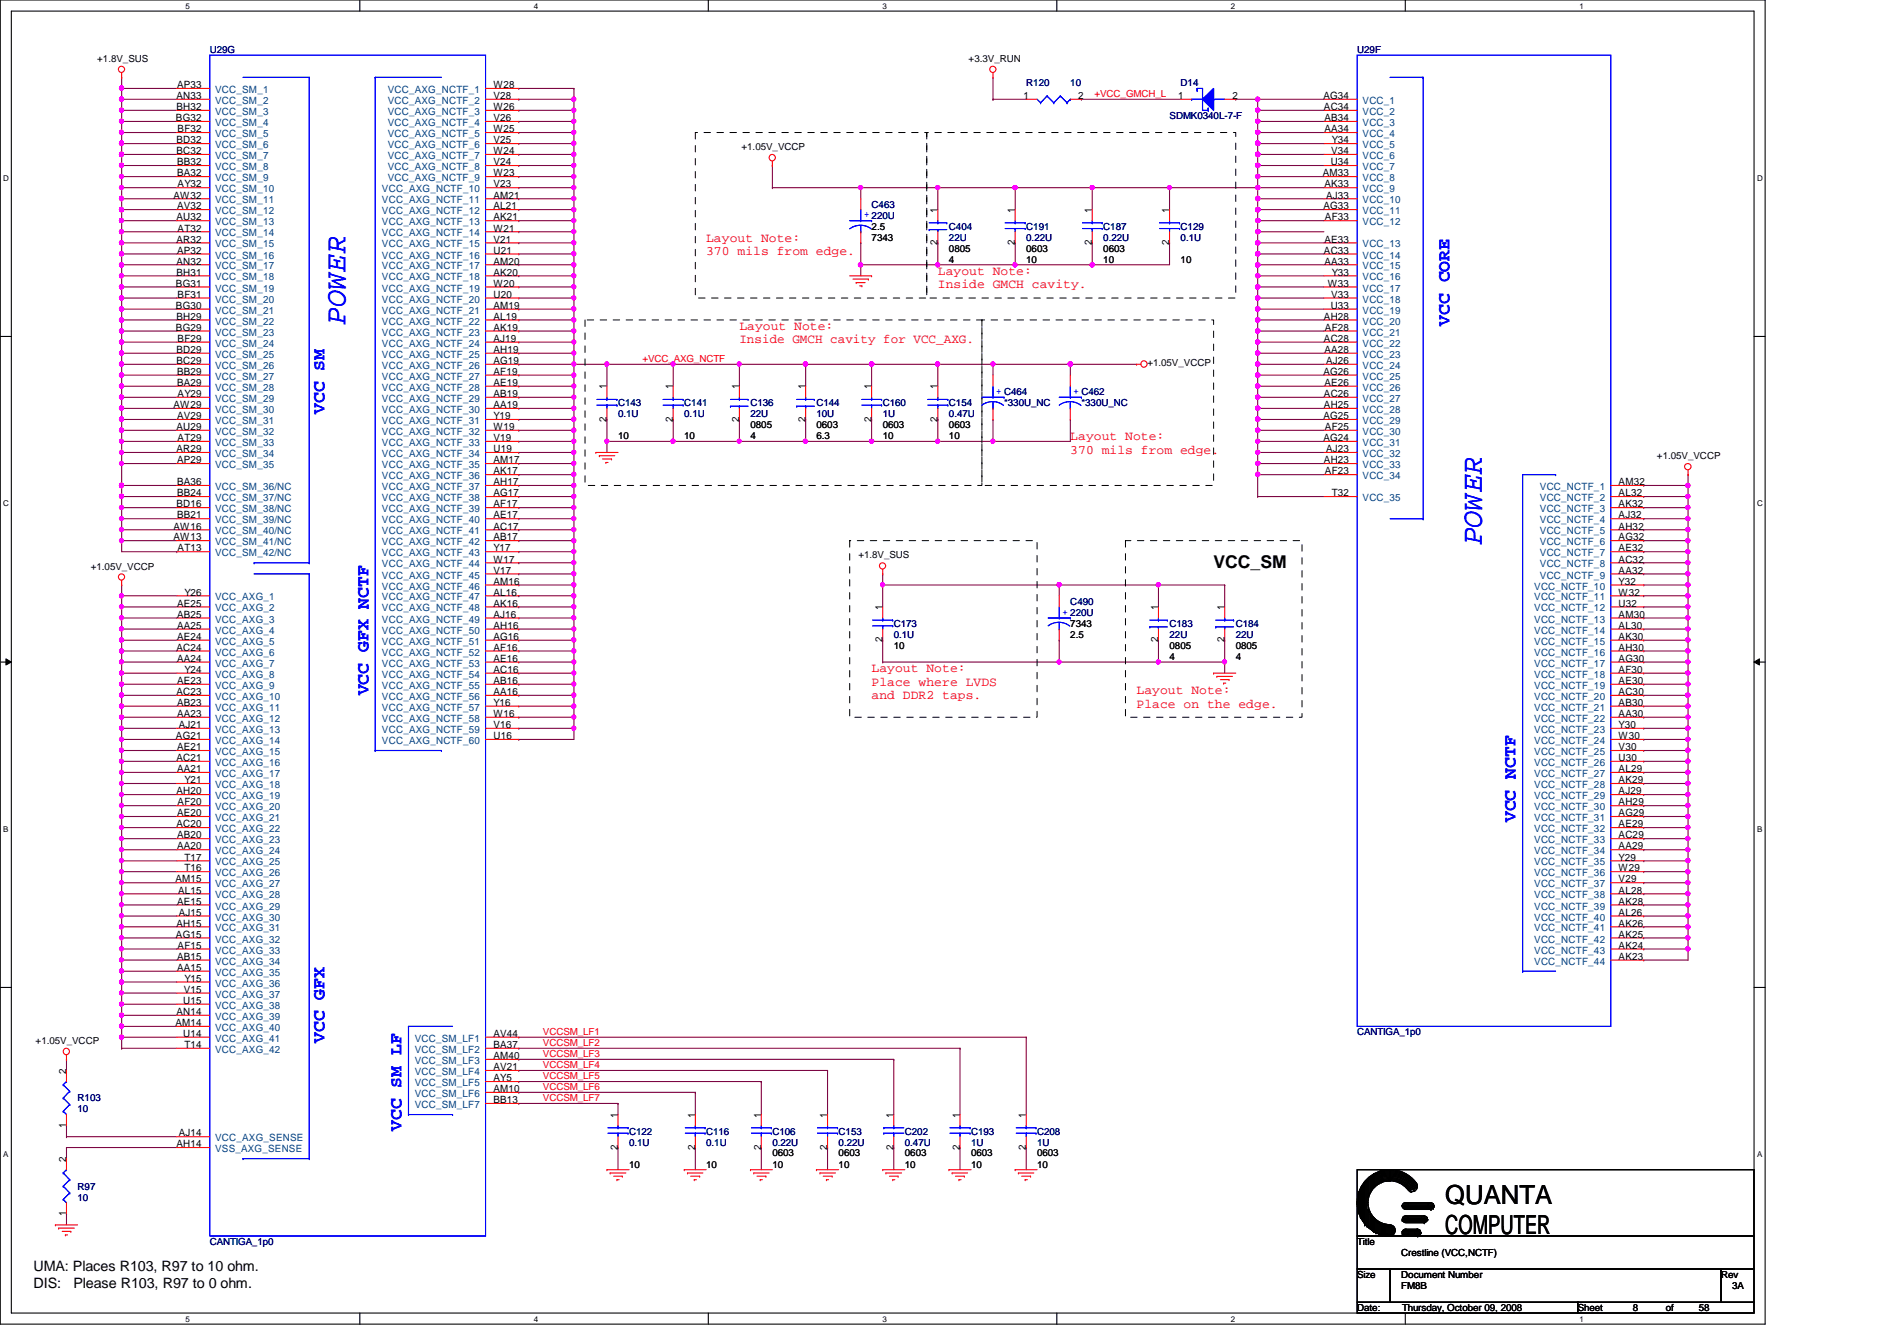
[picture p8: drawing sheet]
<svg xmlns="http://www.w3.org/2000/svg" width="297mm" height="210mm" viewBox="0 0 297 210" stroke-linecap="round" stroke-linejoin="round" font-family="sans-serif">
<defs><g id="words">
<g font-size="4.7" fill="#00f">
<text x="54.1" y="50.8" transform="rotate(-90 54.1 50.8)">POWER</text>
<text x="232" y="85.3" transform="rotate(-90 232 85.3)">POWER</text>
</g>
<g font-size="4.1">
<text x="226.3" y="188.5">QUANTA</text>
<text x="226.3" y="193.2">COMPUTER</text>
</g>
<g font-size="2.8" fill="#00f">
<text x="226.9" y="51" transform="rotate(-90 226.9 51)">VCC CORE</text>
<text x="50.8" y="64.8" transform="rotate(-90 50.8 64.8)">VCC SM</text>
<text x="57.7" y="108.8" transform="rotate(-90 57.7 108.8)">VCC GFX NCTF</text>
<text x="237.3" y="128.7" transform="rotate(-90 237.3 128.7)">VCC NCTF</text>
<text x="50.8" y="163.2" transform="rotate(-90 50.8 163.2)">VCC GFX</text>
<text x="62.9" y="177" transform="rotate(-90 62.9 177)">VCC SM LF</text>
</g>
<text font-size="2.8" x="190" y="88.9">VCC_SM</text>
<g font-size="2.2">
<text x="5.2" y="198.9">UMA: Places R103, R97 to 10 ohm.</text>
<text x="5.2" y="201.5">DIS:</text>
<text x="11.5" y="201.5">Please R103, R97 to 0 ohm.</text>
</g>
<g font-size="2" fill="#f00">
<text x="110.6" y="37.8">Layout Note:</text>
<text x="110.6" y="40">370 mils from edge.</text>
<text x="146.9" y="43">Layout Note:</text>
<text x="146.9" y="45.1">Inside GMCH cavity.</text>
<text x="115.8" y="51.6">Layout Note:</text>
<text x="115.8" y="53.8">Inside GMCH cavity for VCC_AXG.</text>
<text x="167.6" y="68.9">Layout Note:</text>
<text x="167.6" y="71">370 mils from edge.</text>
<text x="136.5" y="105.2">Layout Note:</text>
<text x="136.5" y="107.3">Place where LVDS</text>
<text x="136.5" y="109.4">and DDR2 taps.</text>
<text x="178" y="108.7">Layout Note:</text>
<text x="178" y="110.8">Place on the edge.</text>
</g>
<g font-size="1.6">
<text x="27.6" y="15.5">AN33</text>
<text x="27.6" y="17.2">BH32</text>
<text x="27.7" y="13.8">AP33</text>
<text x="77.3" y="15.5">V28</text>
<text x="77.3" y="17.2">W26</text>
<text x="77.3" y="13.8">W28</text>
<text x="160.3" y="15.5">1</text>
<text x="168.8" y="15.5">2</text>
<text x="184.5" y="15.5">1</text>
<text x="193" y="15.5">2</text>
<text x="207.2" y="15.5">AG34</text>
<text x="207.3" y="17.2">AC34</text>
<text x="27.6" y="19">BG32</text>
<text x="27.6" y="22.4">BD32</text>
<text x="27.8" y="20.7">BF32</text>
<text x="77.3" y="19">V26</text>
<text x="77.3" y="20.7">W25</text>
<text x="77.3" y="22.4">V25</text>
<text x="207.4" y="19">AB34</text>
<text x="207.4" y="20.7">AA34</text>
<text x="208.5" y="22.4">Y34</text>
<text x="27.6" y="24.1">BC32</text>
<text x="27.7" y="25.9">BB32</text>
<text x="27.7" y="27.6">BA32</text>
<text x="27.8" y="29.3">AY32</text>
<text x="77.3" y="29.3">V23</text>
<text x="77.3" y="24.1">W24</text>
<text x="77.3" y="25.9">V24</text>
<text x="77.3" y="27.6">W23</text>
<text x="207.1" y="27.6">AM33</text>
<text x="207.4" y="29.3">AK33</text>
<text x="208.4" y="25.9">U34</text>
<text x="208.4" y="24.1">V34</text>
<text x="27.2" y="31.1">AW32</text>
<text x="27.6" y="34.5">AU32</text>
<text x="27.7" y="32.8">AV32</text>
<text x="77.3" y="31.1">AM21</text>
<text x="77.3" y="32.8">AL21</text>
<text x="77.3" y="34.5">AK21</text>
<text x="146.8" y="33.3" transform="rotate(-90 146.8 33.3)">1</text>
<text x="158.9" y="33.3" transform="rotate(-90 158.9 33.3)">1</text>
<text x="171" y="33.3" transform="rotate(-90 171 33.3)">1</text>
<text x="183.1" y="33.3" transform="rotate(-90 183.1 33.3)">1</text>
<text x="207.2" y="32.8">AG33</text>
<text x="207.5" y="34.5">AF33</text>
<text x="207.6" y="31.1">AJ33</text>
<text x="27.6" y="38">AR32</text>
<text x="27.6" y="41.4">AN32</text>
<text x="27.7" y="39.7">AP32</text>
<text x="27.8" y="36.2">AT32</text>
<text x="77.3" y="36.2">W21</text>
<text x="77.3" y="38">V21</text>
<text x="77.3" y="39.7">U21</text>
<text x="77.3" y="41.4">AM20</text>
<text x="146.8" y="38.4" transform="rotate(-90 146.8 38.4)">2</text>
<text x="158.9" y="38.4" transform="rotate(-90 158.9 38.4)">2</text>
<text x="171" y="38.4" transform="rotate(-90 171 38.4)">2</text>
<text x="183.1" y="38.4" transform="rotate(-90 183.1 38.4)">2</text>
<text x="207.3" y="39.7">AC33</text>
<text x="207.4" y="38">AE33</text>
<text x="207.4" y="41.4">AA33</text>
<text x="27.6" y="44.9">BG31</text>
<text x="27.6" y="43.1">BH31</text>
<text x="27.8" y="46.6">BF31</text>
<text x="77.3" y="43.1">AK20</text>
<text x="77.3" y="44.9">W20</text>
<text x="77.3" y="46.6">U20</text>
<text x="207.9" y="44.9">W33</text>
<text x="208.4" y="46.6">V33</text>
<text x="208.5" y="43.1">Y33</text>
<text x="27.6" y="48.3">BG30</text>
<text x="27.6" y="51.8">BG29</text>
<text x="27.6" y="50">BH29</text>
<text x="27.8" y="53.5">BF29</text>
<text x="77.3" y="48.3">AM19</text>
<text x="77.3" y="50">AL19</text>
<text x="77.3" y="51.8">AK19</text>
<text x="77.3" y="53.5">AJ19</text>
<text x="207.3" y="50">AH28</text>
<text x="207.3" y="53.5">AC28</text>
<text x="207.5" y="51.8">AF28</text>
<text x="208.4" y="48.3">U33</text>
<text x="27.6" y="55.2">BD29</text>
<text x="27.6" y="57">BC29</text>
<text x="27.7" y="58.7">BB29</text>
<text x="77.3" y="55.2">AH19</text>
<text x="77.3" y="57">AG19</text>
<text x="77.3" y="58.7">AF19</text>
<text x="207.2" y="58.7">AG26</text>
<text x="207.4" y="55.2">AA28</text>
<text x="207.6" y="57">AJ26</text>
<text x="27.2" y="63.9">AW29</text>
<text x="27.7" y="60.4">BA29</text>
<text x="27.7" y="65.6">AV29</text>
<text x="27.8" y="62.1">AY29</text>
<text x="77.3" y="60.4">AE19</text>
<text x="77.3" y="62.1">AB19</text>
<text x="77.3" y="63.9">AA19</text>
<text x="77.3" y="65.6">Y19</text>
<text x="95" y="66" transform="rotate(-90 95 66)">2</text>
<text x="95" y="61" transform="rotate(-90 95 61)">1</text>
<text x="105.4" y="66" transform="rotate(-90 105.4 66)">2</text>
<text x="105.4" y="61" transform="rotate(-90 105.4 61)">1</text>
<text x="115.7" y="66" transform="rotate(-90 115.7 66)">2</text>
<text x="115.7" y="61" transform="rotate(-90 115.7 61)">1</text>
<text x="126.1" y="66" transform="rotate(-90 126.1 66)">2</text>
<text x="126.1" y="61" transform="rotate(-90 126.1 61)">1</text>
<text x="136.4" y="66" transform="rotate(-90 136.4 66)">2</text>
<text x="136.4" y="61" transform="rotate(-90 136.4 61)">1</text>
<text x="146.8" y="66" transform="rotate(-90 146.8 66)">2</text>
<text x="146.8" y="61" transform="rotate(-90 146.8 61)">1</text>
<text x="207.2" y="65.6">AG25</text>
<text x="207.3" y="62.1">AC26</text>
<text x="207.3" y="63.9">AH25</text>
<text x="207.4" y="60.4">AE26</text>
<text x="27.6" y="67.3">AU29</text>
<text x="27.6" y="70.8">AR29</text>
<text x="27.8" y="69">AT29</text>
<text x="77.3" y="67.3">W19</text>
<text x="77.3" y="69">V19</text>
<text x="77.3" y="70.8">U19</text>
<text x="207.2" y="69">AG24</text>
<text x="207.5" y="67.3">AF25</text>
<text x="207.6" y="70.8">AJ23</text>
<text x="27.7" y="72.5">AP29</text>
<text x="27.7" y="75.9">BA36</text>
<text x="27.7" y="77.7">BB24</text>
<text x="77.3" y="72.5">AM17</text>
<text x="77.3" y="74.3">AK17</text>
<text x="77.3" y="75.9">AH17</text>
<text x="77.3" y="77.7">AG17</text>
<text x="207.3" y="72.5">AH23</text>
<text x="207.5" y="74.3">AF23</text>
<text x="208.5" y="77.7">T32</text>
<text x="253.4" y="75.9">AM32</text>
<text x="253.4" y="77.7">AL32</text>
<text x="27.2" y="82.9">AW16</text>
<text x="27.6" y="79.4">BD16</text>
<text x="27.7" y="81.2">BB21</text>
<text x="77.3" y="79.4">AF17</text>
<text x="77.3" y="81.2">AE17</text>
<text x="77.3" y="82.9">AC17</text>
<text x="253.4" y="79.4">AK32</text>
<text x="253.4" y="81.2">AJ32</text>
<text x="253.4" y="82.9">AH32</text>
<text x="27.2" y="84.6">AW13</text>
<text x="27.8" y="86.3">AT13</text>
<text x="77.3" y="84.6">AB17</text>
<text x="77.3" y="86.3">Y17</text>
<text x="77.3" y="88.1">W17</text>
<text x="77.3" y="89.8">V17</text>
<text x="253.4" y="89.8">AA32</text>
<text x="253.4" y="84.6">AG32</text>
<text x="253.4" y="86.3">AE32</text>
<text x="253.4" y="88.1">AC32</text>
<text x="27.7" y="95">AE25</text>
<text x="28.9" y="93.2">Y26</text>
<text x="77.3" y="91.5">AM16</text>
<text x="77.3" y="93.2">AL16</text>
<text x="77.3" y="95">AK16</text>
<text x="138.2" y="95.5" transform="rotate(-90 138.2 95.5)">1</text>
<text x="181.4" y="95.5" transform="rotate(-90 181.4 95.5)">1</text>
<text x="191.7" y="95.5" transform="rotate(-90 191.7 95.5)">1</text>
<text x="253.4" y="91.5">Y32</text>
<text x="253.4" y="93.2">W32</text>
<text x="253.4" y="95">U32</text>
<text x="27.6" y="101.9">AC24</text>
<text x="27.7" y="96.7">AB25</text>
<text x="27.7" y="98.4">AA25</text>
<text x="27.7" y="100.2">AE24</text>
<text x="77.3" y="96.7">AJ16</text>
<text x="77.3" y="98.4">AH16</text>
<text x="77.3" y="100.2">AG16</text>
<text x="77.3" y="101.9">AF16</text>
<text x="138.2" y="100.5" transform="rotate(-90 138.2 100.5)">2</text>
<text x="181.4" y="100.5" transform="rotate(-90 181.4 100.5)">2</text>
<text x="191.7" y="100.5" transform="rotate(-90 191.7 100.5)">2</text>
<text x="253.4" y="96.7">AM30</text>
<text x="253.4" y="98.4">AL30</text>
<text x="253.4" y="100.2">AK30</text>
<text x="253.4" y="101.9">AH30</text>
<text x="27.7" y="103.6">AA24</text>
<text x="27.7" y="107.1">AE23</text>
<text x="28.9" y="105.3">Y24</text>
<text x="77.3" y="103.6">AE16</text>
<text x="77.3" y="105.3">AC16</text>
<text x="77.3" y="107.1">AB16</text>
<text x="253.4" y="103.6">AG30</text>
<text x="253.4" y="105.3">AF30</text>
<text x="253.4" y="107.1">AE30</text>
<text x="27.6" y="108.8">AC23</text>
<text x="27.7" y="110.5">AB23</text>
<text x="27.7" y="112.2">AA23</text>
<text x="28" y="114">AJ21</text>
<text x="77.3" y="108.8">AA16</text>
<text x="77.3" y="110.5">Y16</text>
<text x="77.3" y="112.2">W16</text>
<text x="77.3" y="114">V16</text>
<text x="253.4" y="108.8">AC30</text>
<text x="253.4" y="110.5">AB30</text>
<text x="253.4" y="112.2">AA30</text>
<text x="253.4" y="114">Y30</text>
<text x="27.6" y="115.7">AG21</text>
<text x="27.6" y="119.1">AC21</text>
<text x="27.7" y="117.4">AE21</text>
<text x="77.3" y="115.7">U16</text>
<text x="253.4" y="115.7">W30</text>
<text x="253.4" y="117.4">V30</text>
<text x="253.4" y="119.1">U30</text>
<text x="27.6" y="124.3">AH20</text>
<text x="27.7" y="120.9">AA21</text>
<text x="28.9" y="122.6">Y21</text>
<text x="253.4" y="124.3">AJ29</text>
<text x="253.4" y="120.9">AL29</text>
<text x="253.4" y="122.6">AK29</text>
<text x="27.6" y="129.5">AC20</text>
<text x="27.7" y="127.8">AE20</text>
<text x="27.7" y="131.2">AB20</text>
<text x="27.8" y="126.1">AF20</text>
<text x="253.4" y="126.1">AH29</text>
<text x="253.4" y="127.8">AG29</text>
<text x="253.4" y="129.5">AE29</text>
<text x="253.4" y="131.2">AC29</text>
<text x="27.7" y="133">AA20</text>
<text x="28.9" y="134.7">T17</text>
<text x="28.9" y="136.4">T16</text>
<text x="253.4" y="133">AA29</text>
<text x="253.4" y="134.7">Y29</text>
<text x="253.4" y="136.4">W29</text>
<text x="27.5" y="138.1">AM15</text>
<text x="27.7" y="141.6">AE15</text>
<text x="27.9" y="139.9">AL15</text>
<text x="28" y="143.3">AJ15</text>
<text x="253.4" y="139.9">AL28</text>
<text x="253.4" y="141.6">AK28</text>
<text x="253.4" y="143.3">AL26</text>
<text x="253.4" y="138.1">V29</text>
<text x="27.6" y="146.8">AG15</text>
<text x="27.6" y="145">AH15</text>
<text x="27.8" y="148.5">AF15</text>
<text x="253.4" y="146.8">AK25</text>
<text x="253.4" y="145">AK26</text>
<text x="253.4" y="148.5">AK24</text>
<text x="27.7" y="150.2">AB15</text>
<text x="27.7" y="152">AA15</text>
<text x="28.8" y="155.4">V15</text>
<text x="28.9" y="153.7">Y15</text>
<text x="253.4" y="150.2">AK23</text>
<text x="27.5" y="160.6">AM14</text>
<text x="27.6" y="158.9">AN14</text>
<text x="28.7" y="157.1">U15</text>
<text x="28.7" y="162.3">U14</text>
<text x="28.9" y="164">T14</text>
<text x="77.3" y="162.3">AV44</text>
<text x="77.3" y="164">BA37</text>
<text x="77.3" y="165.8">AM40</text>
<text x="77.3" y="167.5">AV21</text>
<text x="10.4" y="168.1" transform="rotate(-90 10.4 168.1)">2</text>
<text x="77.3" y="169.2">AY5</text>
<text x="77.3" y="170.9">AM10</text>
<text x="77.3" y="172.7">BB13</text>
<text x="10.4" y="176.5" transform="rotate(-90 10.4 176.5)">1</text>
<text x="27.6" y="179.6">AH14</text>
<text x="28" y="177.9">AJ14</text>
<text x="96.7" y="175" transform="rotate(-90 96.7 175)">1</text>
<text x="108.8" y="175" transform="rotate(-90 108.8 175)">1</text>
<text x="119.2" y="175" transform="rotate(-90 119.2 175)">1</text>
<text x="129.5" y="175" transform="rotate(-90 129.5 175)">1</text>
<text x="139.9" y="175" transform="rotate(-90 139.9 175)">1</text>
<text x="150.3" y="175" transform="rotate(-90 150.3 175)">1</text>
<text x="160.7" y="175" transform="rotate(-90 160.7 175)">1</text>
<text x="10.4" y="181.9" transform="rotate(-90 10.4 181.9)">2</text>
<text x="96.7" y="180" transform="rotate(-90 96.7 180)">2</text>
<text x="108.8" y="180" transform="rotate(-90 108.8 180)">2</text>
<text x="119.2" y="180" transform="rotate(-90 119.2 180)">2</text>
<text x="129.5" y="180" transform="rotate(-90 129.5 180)">2</text>
<text x="139.9" y="180" transform="rotate(-90 139.9 180)">2</text>
<text x="150.3" y="180" transform="rotate(-90 150.3 180)">2</text>
<text x="160.7" y="180" transform="rotate(-90 160.7 180)">2</text>
<text x="10.4" y="190.3" transform="rotate(-90 10.4 190.3)">1</text>
</g>
<g font-size="1.6" fill="#004080">
<text x="33.7" y="16.3">VCC_SM_2</text>
<text x="33.7" y="18">VCC_SM_3</text>
<text x="33.7" y="14.6">VCC_SM_1</text>
<text x="60.7" y="16.3">VCC_AXG_NCTF_2</text>
<text x="60.7" y="18">VCC_AXG_NCTF_3</text>
<text x="60.7" y="14.6">VCC_AXG_NCTF_1</text>
<text x="213.4" y="16.3">VCC_1</text>
<text x="213.4" y="18">VCC_2</text>
<text x="33.7" y="23.2">VCC_SM_6</text>
<text x="33.7" y="19.7">VCC_SM_4</text>
<text x="33.7" y="21.5">VCC_SM_5</text>
<text x="60.7" y="19.7">VCC_AXG_NCTF_4</text>
<text x="60.7" y="21.5">VCC_AXG_NCTF_5</text>
<text x="60.7" y="23.2">VCC_AXG_NCTF_6</text>
<text x="213.4" y="19.7">VCC_3</text>
<text x="213.4" y="21.5">VCC_4</text>
<text x="213.4" y="23.2">VCC_5</text>
<text x="33.7" y="24.9">VCC_SM_7</text>
<text x="33.7" y="26.6">VCC_SM_8</text>
<text x="33.7" y="28.4">VCC_SM_9</text>
<text x="60.7" y="24.9">VCC_AXG_NCTF_7</text>
<text x="60.7" y="26.6">VCC_AXG_NCTF_8</text>
<text x="60.7" y="28.4">VCC_AXG_NCTF_9</text>
<text x="213.4" y="24.9">VCC_6</text>
<text x="213.4" y="26.6">VCC_7</text>
<text x="213.4" y="28.4">VCC_8</text>
<text x="33.7" y="30.1">VCC_SM_10</text>
<text x="33.7" y="31.8">VCC_SM_11</text>
<text x="33.7" y="33.5">VCC_SM_12</text>
<text x="33.7" y="35.3">VCC_SM_13</text>
<text x="59.8" y="30.1">VCC_AXG_NCTF_10</text>
<text x="59.8" y="31.8">VCC_AXG_NCTF_11</text>
<text x="59.8" y="33.5">VCC_AXG_NCTF_12</text>
<text x="59.8" y="35.3">VCC_AXG_NCTF_13</text>
<text x="213.4" y="30.1">VCC_9</text>
<text x="213.4" y="31.8">VCC_10</text>
<text x="213.4" y="33.5">VCC_11</text>
<text x="213.4" y="35.3">VCC_12</text>
<text x="33.7" y="37">VCC_SM_14</text>
<text x="33.7" y="38.7">VCC_SM_15</text>
<text x="33.7" y="40.5">VCC_SM_16</text>
<text x="59.8" y="37">VCC_AXG_NCTF_14</text>
<text x="59.8" y="38.7">VCC_AXG_NCTF_15</text>
<text x="59.8" y="40.5">VCC_AXG_NCTF_16</text>
<text x="213.4" y="38.7">VCC_13</text>
<text x="213.4" y="40.5">VCC_14</text>
<text x="33.7" y="47.4">VCC_SM_20</text>
<text x="33.7" y="42.2">VCC_SM_17</text>
<text x="33.7" y="43.9">VCC_SM_18</text>
<text x="33.7" y="45.6">VCC_SM_19</text>
<text x="59.8" y="42.2">VCC_AXG_NCTF_17</text>
<text x="59.8" y="43.9">VCC_AXG_NCTF_18</text>
<text x="59.8" y="45.6">VCC_AXG_NCTF_19</text>
<text x="59.8" y="47.4">VCC_AXG_NCTF_20</text>
<text x="213.4" y="42.2">VCC_15</text>
<text x="213.4" y="43.9">VCC_16</text>
<text x="213.4" y="45.6">VCC_17</text>
<text x="213.4" y="47.4">VCC_18</text>
<text x="33.7" y="49.1">VCC_SM_21</text>
<text x="33.7" y="50.8">VCC_SM_22</text>
<text x="33.7" y="52.5">VCC_SM_23</text>
<text x="59.8" y="49.1">VCC_AXG_NCTF_21</text>
<text x="59.8" y="50.8">VCC_AXG_NCTF_22</text>
<text x="59.8" y="52.5">VCC_AXG_NCTF_23</text>
<text x="213.4" y="49.1">VCC_19</text>
<text x="213.4" y="50.8">VCC_20</text>
<text x="213.4" y="52.5">VCC_21</text>
<text x="33.7" y="54.3">VCC_SM_24</text>
<text x="33.7" y="56">VCC_SM_25</text>
<text x="33.7" y="57.7">VCC_SM_26</text>
<text x="33.7" y="59.4">VCC_SM_27</text>
<text x="59.8" y="54.3">VCC_AXG_NCTF_24</text>
<text x="59.8" y="56">VCC_AXG_NCTF_25</text>
<text x="59.8" y="57.7">VCC_AXG_NCTF_26</text>
<text x="59.8" y="59.4">VCC_AXG_NCTF_27</text>
<text x="213.4" y="54.3">VCC_22</text>
<text x="213.4" y="56">VCC_23</text>
<text x="213.4" y="57.7">VCC_24</text>
<text x="213.4" y="59.4">VCC_25</text>
<text x="33.7" y="64.6">VCC_SM_30</text>
<text x="33.7" y="61.2">VCC_SM_28</text>
<text x="33.7" y="62.9">VCC_SM_29</text>
<text x="59.8" y="61.2">VCC_AXG_NCTF_28</text>
<text x="59.8" y="62.9">VCC_AXG_NCTF_29</text>
<text x="59.8" y="64.6">VCC_AXG_NCTF_30</text>
<text x="213.4" y="61.2">VCC_26</text>
<text x="213.4" y="62.9">VCC_27</text>
<text x="213.4" y="64.6">VCC_28</text>
<text x="33.7" y="66.4">VCC_SM_31</text>
<text x="33.7" y="68.1">VCC_SM_32</text>
<text x="33.7" y="69.8">VCC_SM_33</text>
<text x="33.7" y="71.5">VCC_SM_34</text>
<text x="59.8" y="66.4">VCC_AXG_NCTF_31</text>
<text x="59.8" y="68.1">VCC_AXG_NCTF_32</text>
<text x="59.8" y="69.8">VCC_AXG_NCTF_33</text>
<text x="59.8" y="71.5">VCC_AXG_NCTF_34</text>
<text x="213.4" y="66.4">VCC_29</text>
<text x="213.4" y="68.1">VCC_30</text>
<text x="213.4" y="69.8">VCC_31</text>
<text x="213.4" y="71.5">VCC_32</text>
<text x="33.7" y="73.3">VCC_SM_35</text>
<text x="33.7" y="76.7">VCC_SM_36/NC</text>
<text x="59.8" y="73.3">VCC_AXG_NCTF_35</text>
<text x="59.8" y="75">VCC_AXG_NCTF_36</text>
<text x="59.8" y="76.7">VCC_AXG_NCTF_37</text>
<text x="213.4" y="73.3">VCC_33</text>
<text x="213.4" y="75">VCC_34</text>
<text x="241.1" y="76.7">VCC_NCTF_1</text>
<text x="33.7" y="78.4">VCC_SM_37/NC</text>
<text x="33.7" y="80.2">VCC_SM_38/NC</text>
<text x="33.7" y="81.9">VCC_SM_39/NC</text>
<text x="33.7" y="83.7">VCC_SM_40/NC</text>
<text x="59.8" y="78.4">VCC_AXG_NCTF_38</text>
<text x="59.8" y="80.2">VCC_AXG_NCTF_39</text>
<text x="59.8" y="81.9">VCC_AXG_NCTF_40</text>
<text x="59.8" y="83.7">VCC_AXG_NCTF_41</text>
<text x="213.4" y="78.4">VCC_35</text>
<text x="241.1" y="78.4">VCC_NCTF_2</text>
<text x="241.1" y="80.2">VCC_NCTF_3</text>
<text x="241.1" y="81.9">VCC_NCTF_4</text>
<text x="241.1" y="83.7">VCC_NCTF_5</text>
<text x="33.7" y="85.3">VCC_SM_41/NC</text>
<text x="33.7" y="87.1">VCC_SM_42/NC</text>
<text x="59.8" y="85.3">VCC_AXG_NCTF_42</text>
<text x="59.8" y="87.1">VCC_AXG_NCTF_43</text>
<text x="59.8" y="88.8">VCC_AXG_NCTF_44</text>
<text x="241.1" y="85.3">VCC_NCTF_6</text>
<text x="241.1" y="87.1">VCC_NCTF_7</text>
<text x="241.1" y="88.8">VCC_NCTF_8</text>
<text x="33.7" y="94">VCC_AXG_1</text>
<text x="33.7" y="95.7">VCC_AXG_2</text>
<text x="59.8" y="90.6">VCC_AXG_NCTF_45</text>
<text x="59.8" y="92.3">VCC_AXG_NCTF_46</text>
<text x="59.8" y="94">VCC_AXG_NCTF_47</text>
<text x="59.8" y="95.7">VCC_AXG_NCTF_48</text>
<text x="240.2" y="92.3">VCC_NCTF_10</text>
<text x="240.2" y="94">VCC_NCTF_11</text>
<text x="240.2" y="95.7">VCC_NCTF_12</text>
<text x="241.1" y="90.6">VCC_NCTF_9</text>
<text x="33.7" y="97.5">VCC_AXG_3</text>
<text x="33.7" y="99.2">VCC_AXG_4</text>
<text x="33.7" y="100.9">VCC_AXG_5</text>
<text x="59.8" y="97.5">VCC_AXG_NCTF_49</text>
<text x="59.8" y="99.2">VCC_AXG_NCTF_50</text>
<text x="59.8" y="100.9">VCC_AXG_NCTF_51</text>
<text x="240.2" y="97.5">VCC_NCTF_13</text>
<text x="240.2" y="99.2">VCC_NCTF_14</text>
<text x="240.2" y="100.9">VCC_NCTF_15</text>
<text x="33.7" y="102.6">VCC_AXG_6</text>
<text x="33.7" y="104.4">VCC_AXG_7</text>
<text x="33.7" y="106.1">VCC_AXG_8</text>
<text x="33.7" y="107.8">VCC_AXG_9</text>
<text x="59.8" y="102.6">VCC_AXG_NCTF_52</text>
<text x="59.8" y="104.4">VCC_AXG_NCTF_53</text>
<text x="59.8" y="106.1">VCC_AXG_NCTF_54</text>
<text x="59.8" y="107.8">VCC_AXG_NCTF_55</text>
<text x="240.2" y="104.4">VCC_NCTF_17</text>
<text x="240.2" y="106.1">VCC_NCTF_18</text>
<text x="240.2" y="107.8">VCC_NCTF_19</text>
<text x="240.2" y="102.6">VCC_NCTF_16</text>
<text x="33.7" y="109.6">VCC_AXG_10</text>
<text x="33.7" y="111.3">VCC_AXG_11</text>
<text x="33.7" y="113">VCC_AXG_12</text>
<text x="59.8" y="109.6">VCC_AXG_NCTF_56</text>
<text x="59.8" y="111.3">VCC_AXG_NCTF_57</text>
<text x="59.8" y="113">VCC_AXG_NCTF_58</text>
<text x="240.2" y="109.6">VCC_NCTF_20</text>
<text x="240.2" y="111.3">VCC_NCTF_21</text>
<text x="240.2" y="113">VCC_NCTF_22</text>
<text x="33.7" y="114.7">VCC_AXG_13</text>
<text x="33.7" y="116.5">VCC_AXG_14</text>
<text x="33.7" y="118.2">VCC_AXG_15</text>
<text x="33.7" y="119.9">VCC_AXG_16</text>
<text x="59.8" y="114.7">VCC_AXG_NCTF_59</text>
<text x="59.8" y="116.5">VCC_AXG_NCTF_60</text>
<text x="240.2" y="116.5">VCC_NCTF_24</text>
<text x="240.2" y="118.2">VCC_NCTF_25</text>
<text x="240.2" y="119.9">VCC_NCTF_26</text>
<text x="240.2" y="114.7">VCC_NCTF_23</text>
<text x="33.7" y="121.6">VCC_AXG_17</text>
<text x="33.7" y="123.4">VCC_AXG_18</text>
<text x="33.7" y="125.1">VCC_AXG_19</text>
<text x="240.2" y="125.1">VCC_NCTF_29</text>
<text x="240.2" y="121.6">VCC_NCTF_27</text>
<text x="240.2" y="123.4">VCC_NCTF_28</text>
<text x="33.7" y="126.8">VCC_AXG_20</text>
<text x="33.7" y="128.5">VCC_AXG_21</text>
<text x="33.7" y="130.3">VCC_AXG_22</text>
<text x="33.7" y="132">VCC_AXG_23</text>
<text x="240.2" y="126.8">VCC_NCTF_30</text>
<text x="240.2" y="128.5">VCC_NCTF_31</text>
<text x="240.2" y="130.3">VCC_NCTF_32</text>
<text x="240.2" y="132">VCC_NCTF_33</text>
<text x="33.7" y="133.7">VCC_AXG_24</text>
<text x="33.7" y="135.5">VCC_AXG_25</text>
<text x="33.7" y="137.2">VCC_AXG_26</text>
<text x="240.2" y="133.7">VCC_NCTF_34</text>
<text x="240.2" y="135.5">VCC_NCTF_35</text>
<text x="240.2" y="137.2">VCC_NCTF_36</text>
<text x="33.7" y="138.9">VCC_AXG_27</text>
<text x="33.7" y="140.6">VCC_AXG_28</text>
<text x="33.7" y="142.4">VCC_AXG_29</text>
<text x="240.2" y="140.6">VCC_NCTF_38</text>
<text x="240.2" y="142.4">VCC_NCTF_39</text>
<text x="240.2" y="138.9">VCC_NCTF_37</text>
<text x="33.7" y="144.1">VCC_AXG_30</text>
<text x="33.7" y="145.8">VCC_AXG_31</text>
<text x="33.7" y="149.3">VCC_AXG_33</text>
<text x="33.7" y="147.5">VCC_AXG_32</text>
<text x="240.2" y="147.5">VCC_NCTF_42</text>
<text x="240.2" y="144.1">VCC_NCTF_40</text>
<text x="240.2" y="145.8">VCC_NCTF_41</text>
<text x="240.2" y="149.3">VCC_NCTF_43</text>
<text x="33.7" y="151">VCC_AXG_34</text>
<text x="33.7" y="152.7">VCC_AXG_35</text>
<text x="33.7" y="154.4">VCC_AXG_36</text>
<text x="240.2" y="151">VCC_NCTF_44</text>
<text x="33.7" y="156.2">VCC_AXG_37</text>
<text x="33.7" y="157.9">VCC_AXG_38</text>
<text x="33.7" y="159.6">VCC_AXG_39</text>
<text x="33.7" y="161.4">VCC_AXG_40</text>
<text x="33.7" y="163.1">VCC_AXG_41</text>
<text x="33.7" y="164.8">VCC_AXG_42</text>
<text x="64.9" y="163.1">VCC_SM_LF1</text>
<text x="64.9" y="164.8">VCC_SM_LF2</text>
<text x="64.9" y="166.5">VCC_SM_LF3</text>
<text x="64.9" y="168.3">VCC_SM_LF4</text>
<text x="64.9" y="170">VCC_SM_LF5</text>
<text x="64.9" y="171.7">VCC_SM_LF6</text>
<text x="64.9" y="173.4">VCC_SM_LF7</text>
<text x="33.7" y="178.6">VCC_AXG_SENSE</text>
<text x="33.7" y="180.3">VSS_AXG_SENSE</text>
</g>
<g font-size="1.5">
<text x="15.2" y="9.7">+1.8V_SUS</text>
<text x="151.7" y="9.7">+3.3V_RUN</text>
<text x="116.1" y="23.5">+1.05V_VCCP</text>
<text x="136.5" y="35.9">2.5</text>
<text x="136.5" y="37.7">7343</text>
<text x="148.6" y="41.1">4</text>
<text x="148.6" y="39.4">0805</text>
<text x="160.7" y="41.1">10</text>
<text x="160.7" y="39.4">0603</text>
<text x="172.8" y="41.1">10</text>
<text x="172.8" y="39.4">0603</text>
<text x="184.9" y="41.1">10</text>
<text x="179.7" y="57.4">+1.05V_VCCP</text>
<text x="96.8" y="68.7">10</text>
<text x="107.1" y="68.7">10</text>
<text x="117.5" y="68.7">4</text>
<text x="117.5" y="67.1">0805</text>
<text x="127.8" y="68.7">6.3</text>
<text x="127.8" y="67.1">0603</text>
<text x="138.2" y="68.7">10</text>
<text x="138.2" y="67.1">0603</text>
<text x="148.6" y="68.7">10</text>
<text x="148.6" y="67.1">0603</text>
<text x="259.5" y="71.9">+1.05V_VCCP</text>
<text x="14.2" y="89.2">+1.05V_VCCP</text>
<text x="134.4" y="87.4">+1.8V_SUS</text>
<text x="140" y="101.6">10</text>
<text x="167.6" y="99.9">2.5</text>
<text x="167.6" y="98.1">7343</text>
<text x="183.1" y="101.6">0805</text>
<text x="193.5" y="101.6">0805</text>
<text x="183.1" y="103.3">4</text>
<text x="193.5" y="103.3">4</text>
<text x="5.6" y="163.4">+1.05V_VCCP</text>
<text x="98.5" y="182.8">10</text>
<text x="110.6" y="182.8">10</text>
<text x="120.9" y="182.8">10</text>
<text x="120.9" y="181">0603</text>
<text x="131.3" y="182.8">10</text>
<text x="131.3" y="181">0603</text>
<text x="141.7" y="182.8">10</text>
<text x="141.7" y="181">0603</text>
<text x="152.1" y="182.8">10</text>
<text x="152.1" y="181">0603</text>
<text x="162.4" y="182.8">10</text>
<text x="162.4" y="181">0603</text>
<text x="212.5" y="194.9">Title</text>
<text x="219.4" y="196.6">Crestline (VCC,NCTF)</text>
<text x="212.5" y="200">Size</text>
<text x="219.4" y="201.8">FM8B</text>
<text x="219.4" y="200">Document Number</text>
<text x="269.5" y="200">Rev</text>
<text x="271.2" y="201.8">3A</text>
<text x="212.5" y="205.2">Date:</text>
<text x="219.6" y="205.2">Thursday, October 09, 2008</text>
<text x="247.1" y="205.2">Sheet</text>
<text x="255.7" y="205.2">8</text>
<text x="260.9" y="205.2">of</text>
<text x="266" y="205.2">58</text>
</g>
<g font-size="1.5" fill="#000080">
<text x="32.8" y="8.3">U29G</text>
<text x="212.5" y="8.3">U29F</text>
<text x="160.7" y="13.5">R120</text>
<text x="167.6" y="13.5">10</text>
<text x="184.9" y="13.5">D14</text>
<text x="183.1" y="18.7">SDMK0340L-7-F</text>
<text x="136.5" y="32.5">C463</text>
<text x="148.6" y="35.9">C404</text>
<text x="160.7" y="35.9">C191</text>
<text x="172.8" y="35.9">C187</text>
<text x="184.9" y="35.9">C129</text>
<text x="148.6" y="37.7">22U</text>
<text x="160.7" y="37.7">0.22U</text>
<text x="172.8" y="37.7">0.22U</text>
<text x="184.9" y="37.7">0.1U</text>
<text x="96.8" y="63.6">C143</text>
<text x="96.8" y="65.3">0.1U</text>
<text x="107.1" y="63.6">C141</text>
<text x="107.1" y="65.3">0.1U</text>
<text x="117.5" y="63.6">C136</text>
<text x="117.5" y="65.3">22U</text>
<text x="127.8" y="63.6">C144</text>
<text x="127.8" y="65.3">10U</text>
<text x="138.2" y="63.6">C160</text>
<text x="138.2" y="65.3">1U</text>
<text x="148.6" y="63.6">C154</text>
<text x="148.6" y="65.3">0.47U</text>
<text x="157.2" y="63.6">*330U_NC</text>
<text x="169.3" y="63.6">*330U_NC</text>
<text x="167.6" y="94.7">C490</text>
<text x="140" y="98.1">C173</text>
<text x="140" y="99.9">0.1U</text>
<text x="183.1" y="98.1">C183</text>
<text x="183.1" y="99.9">22U</text>
<text x="193.5" y="98.1">C184</text>
<text x="193.5" y="99.9">22U</text>
<text x="212.5" y="162.1">CANTIGA_1p0</text>
<text x="12.1" y="172.4">R103</text>
<text x="12.1" y="174.1">10</text>
<text x="98.5" y="177.6">C122</text>
<text x="98.5" y="179.3">0.1U</text>
<text x="110.6" y="177.6">C116</text>
<text x="110.6" y="179.3">0.1U</text>
<text x="120.9" y="177.6">C106</text>
<text x="120.9" y="179.3">0.22U</text>
<text x="131.3" y="177.6">C153</text>
<text x="131.3" y="179.3">0.22U</text>
<text x="141.7" y="177.6">C202</text>
<text x="141.7" y="179.3">0.47U</text>
<text x="152.1" y="177.6">C193</text>
<text x="152.1" y="179.3">1U</text>
<text x="162.4" y="177.6">C208</text>
<text x="162.4" y="179.3">1U</text>
<text x="12.1" y="186.2">R97</text>
<text x="12.1" y="188">10</text>
<text x="32.8" y="194.9">CANTIGA_1p0</text>
</g>
<g font-size="1.5" fill="#f00">
<text x="171.4" y="15.2">+VCC_GMCH_L</text>
<text x="100.6" y="56.7">+VCC_AXG_NCTF</text>
<text x="85" y="163.7">VCCSM_LF2</text>
<text x="85" y="162">VCCSM_LF1</text>
<text x="85" y="167.2">VCCSM_LF4</text>
<text x="85" y="165.5">VCCSM_LF3</text>
<text x="85" y="169">VCCSM_LF5</text>
<text x="85" y="172.4">VCCSM_LF7</text>
<text x="85" y="170.6">VCCSM_LF6</text>
</g>
<g font-size="1.5" fill="#00f">
<text x="135.3" y="34">+ 220U</text>
<text x="156" y="61.7">+ C464</text>
<text x="168.1" y="61.7">+ C462</text>
<text x="166.4" y="96.2">+ 220U</text>
</g>
<g font-size="1.3">
<text x="29" y="1.4">5</text>
<text x="83.6" y="1.4">4</text>
<text x="138.2" y="1.4">3</text>
<text x="192.7" y="1.4">2</text>
<text x="247.3" y="1.4">1</text>
<text x=".5" y="28.3">D</text>
<text x="275.1" y="28.3">D</text>
<text x=".5" y="79.2">C</text>
<text x="275.1" y="79.2">C</text>
<text x=".5" y="130.2">B</text>
<text x="275.1" y="130.2">B</text>
<text x=".5" y="181.1">A</text>
<text x="275.1" y="181.1">A</text>
<text x="29" y="206.9">5</text>
<text x="83.6" y="206.9">4</text>
<text x="138.2" y="206.9">3</text>
<text x="192.7" y="206.9">2</text>
<text x="247.3" y="206.9">1</text>
</g>
</g></defs>
<path d="M0 0h276.4v207.3h-276.4zM1.8 1.7h272.9v203.8h-272.9z" fill="none" stroke="#000" stroke-width=".17"/>
<g fill="#fff">
<path d="M29 .2h.7v1.4h-.7z"/>
<path d="M29 205.7h.7v1.4h-.7z"/>
</g>
<path d="M56.3 0v1.7M56.3 205.5v1.8" fill="none" stroke="#000" stroke-width=".17"/>
<g fill="#fff">
<path d="M83.6 .2h.7v1.4h-.7z"/>
<path d="M83.6 205.7h.7v1.4h-.7z"/>
</g>
<path d="M110.9 0v1.7M110.9 205.5v1.8" fill="none" stroke="#000" stroke-width=".17"/>
<g fill="#fff">
<path d="M138.2 .2h.6v1.4h-.6z"/>
<path d="M138.2 205.7h.6v1.4h-.6z"/>
</g>
<path d="M165.5 0v1.7M165.5 205.5v1.8" fill="none" stroke="#000" stroke-width=".17"/>
<g fill="#fff">
<path d="M192.7 .2h.7v1.4h-.7z"/>
<path d="M192.7 205.7h.7v1.4h-.7z"/>
</g>
<path d="M220 0v1.7M220 205.5v1.8" fill="none" stroke="#000" stroke-width=".17"/>
<g fill="#fff">
<path d="M247.3 .2h.7v1.4h-.7z"/>
<path d="M247.3 205.7h.7v1.4h-.7z"/>
<path d="M.5 27.2h.9v1.4h-.9z"/>
<path d="M275.1 27.2h.9v1.4h-.9z"/>
<path d="M.5 78.1h.9v1.4h-.9z"/>
<path d="M275.1 78.1h.9v1.4h-.9z"/>
</g>
<path d="M0 52.7h1.8M274.7 52.7h1.7" fill="none" stroke="#000" stroke-width=".17"/>
<g fill="#fff">
<path d="M.5 129.1h.8v1.4h-.8z"/>
<path d="M275.1 129.1h.8v1.4h-.8z"/>
</g>
<path d="M0 103.6h1.8M274.7 103.6h1.7" fill="none" stroke="#000" stroke-width=".17"/>
<path d="M.9 103.1l.9 .5-.9 .5zM274.7 103.6l.8-.5v1z" fill="#000"/>
<path d="M.9 103.1l.9 .5-.9 .5zM274.7 103.6l.8-.5v1z" fill="none" stroke="#000" stroke-width=".16"/>
<g fill="#fff">
<path d="M.5 180h.8v1.4h-.8z"/>
<path d="M275.1 180h.8v1.4h-.8z"/>
</g>
<path d="M0 154.6h1.8M274.7 154.6h1.7" fill="none" stroke="#000" stroke-width=".17"/>
<path d="M134.8 41.4h.1M134.8 41.4h12.1" fill="none" stroke="#800040" stroke-width=".17"/>
<circle cx="146.8" cy="41.4" r=".33" fill="#f0f"/>
<circle cx="146.8" cy="41.4" r=".33" fill="none" stroke="#f0f" stroke-width=".17"/>
<circle cx="134.7" cy="41.4" r=".34" fill="#f0f"/>
<circle cx="134.7" cy="41.4" r=".34" fill="none" stroke="#f0f" stroke-width=".17"/>
<path d="M134.8 29.4h.1M134.8 29.4h12.1M134.8 41.4h.1M134.8 41.4v1.8" fill="none" stroke="#800040" stroke-width=".17"/>
<circle cx="146.8" cy="29.4" r=".32" fill="#f0f"/>
<circle cx="146.8" cy="29.4" r=".32" fill="none" stroke="#f0f" stroke-width=".17"/>
<circle cx="134.8" cy="29.4" r=".33" fill="#f0f"/>
<circle cx="134.8" cy="29.4" r=".33" fill="none" stroke="#f0f" stroke-width=".17"/>
<path d="M257.4 105.4h.1M257.4 103.6h.1M257.4 101.9h.1M257.4 107.1h.1M257.4 100.2h.1M257.4 105.4h6.9M257.4 103.6h6.9M257.4 101.9h6.9M257.4 107.1h6.9M257.4 100.2h6.9M264.3 134.7h.1M264.3 134.7v1.7" fill="none" stroke="#800040" stroke-width=".17"/>
<circle cx="264.3" cy="100.2" r=".34" fill="#f0f"/>
<circle cx="264.3" cy="100.2" r=".34" fill="none" stroke="#f0f" stroke-width=".17"/>
<path d="M264.3 81.2h.1M264.3 81.2v1.7M257.4 108.8h.1M257.4 108.8h6.9M150.3 179.6h.1M150.3 179.6v3.5" fill="none" stroke="#800040" stroke-width=".17"/>
<circle cx="264.3" cy="81.2" r=".33" fill="#f0f"/>
<circle cx="264.3" cy="81.2" r=".33" fill="none" stroke="#f0f" stroke-width=".17"/>
<path d="M19 93.3h.1M19 93.3h8.7" fill="none" stroke="#800040" stroke-width=".17"/>
<circle cx="19" cy="93.3" r=".33" fill="#f0f"/>
<circle cx="19" cy="93.3" r=".33" fill="none" stroke="#f0f" stroke-width=".17"/>
<path d="M19 95h.1M19 96.7h.1M19 98.5h.1M19 95h8.7M19 96.7h8.7M19 98.5h8.7M19 100.2h.1M19 101.9h.1M19 100.2h8.7M19 101.9h8.7" fill="none" stroke="#800040" stroke-width=".17"/>
<circle cx="19" cy="101.9" r=".33" fill="#f0f"/>
<circle cx="19" cy="101.9" r=".33" fill="none" stroke="#f0f" stroke-width=".17"/>
<path d="M19 103.6h.1M19 103.6h8.7" fill="none" stroke="#800040" stroke-width=".17"/>
<circle cx="19" cy="103.6" r=".32" fill="#f0f"/>
<circle cx="19" cy="103.6" r=".32" fill="none" stroke="#f0f" stroke-width=".17"/>
<g fill="none" stroke="#800040" stroke-width=".17">
<path d="M19 105.4h.1M19 107.1h.1M19 108.8h.1M19 112.3h.1M19 110.5h.1M19 119.2h.1M19 117.5h.1M19 115.7h.1M19 105.4h8.7M19 107.1h8.7M19 108.8h8.7M19 112.3h8.7"/>
<path d="M19 110.5h8.7M19 119.2h8.7M19 117.5h8.7M19 115.7h8.7"/>
</g>
<circle cx="19" cy="115.7" r=".32" fill="#f0f"/>
<circle cx="19" cy="115.7" r=".32" fill="none" stroke="#f0f" stroke-width=".17"/>
<path d="M19 114h.1M19 114h8.7M19 120.9h.1M19 120.9h8.7" fill="none" stroke="#800040" stroke-width=".17"/>
<circle cx="19" cy="120.9" r=".32" fill="#f0f"/>
<circle cx="19" cy="120.9" r=".32" fill="none" stroke="#f0f" stroke-width=".17"/>
<path d="M19 122.6h.1M19 126.1h.1M19 124.4h.1M19 127.8h.1M19 134.7h.1M19 122.6h8.7M19 126.1h8.7M19 124.4h8.7M19 127.8h8.7M19 134.7h8.7" fill="none" stroke="#800040" stroke-width=".17"/>
<circle cx="19" cy="134.7" r=".33" fill="#f0f"/>
<circle cx="19" cy="134.7" r=".33" fill="none" stroke="#f0f" stroke-width=".17"/>
<path d="M19 133h.1M19 131.3h.1M19 129.5h.1M19 136.4h.1M19 133h8.7M19 131.3h8.7M19 129.5h8.7M19 136.4h8.7" fill="none" stroke="#800040" stroke-width=".17"/>
<circle cx="19" cy="136.4" r=".33" fill="#f0f"/>
<circle cx="19" cy="136.4" r=".33" fill="none" stroke="#f0f" stroke-width=".17"/>
<g fill="none" stroke="#800040" stroke-width=".17">
<path d="M126.1 65.7h.1M126.1 69.1h.1M126.1 65.7v3.4M126.1 69.1h10.4M138.2 91.6h.1M138.2 91.6v3.4M19 139.9h.1M19 138.2h.1M19 139.9h8.7M19 138.2h8.7M19 148.5h.1M19 146.8h.1"/>
<path d="M19 145.1h.1M19 143.4h.1M19 141.6h.1M19 150.3h.1M19 148.5h8.7M19 146.8h8.7M19 145.1h8.7M19 143.4h8.7M19 141.6h8.7M19 150.3h8.7M10.4 165.8h.1M10.4 165.8v1.8"/>
</g>
<circle cx="136.5" cy="69.1" r=".33" fill="#f0f"/>
<circle cx="136.5" cy="69.1" r=".33" fill="none" stroke="#f0f" stroke-width=".17"/>
<circle cx="126.1" cy="69.1" r=".33" fill="#f0f"/>
<circle cx="126.1" cy="69.1" r=".33" fill="none" stroke="#f0f" stroke-width=".17"/>
<path d="M126.1 57h.1M126.1 57h10.4M136.5 57h.1M136.5 57v3.5" fill="none" stroke="#800040" stroke-width=".17"/>
<circle cx="136.5" cy="57" r=".34" fill="#f0f"/>
<circle cx="136.5" cy="57" r=".34" fill="none" stroke="#f0f" stroke-width=".17"/>
<circle cx="126.1" cy="57" r=".34" fill="#f0f"/>
<circle cx="126.1" cy="57" r=".34" fill="none" stroke="#f0f" stroke-width=".17"/>
<path d="M95 57h.1M95 57v3.5M115.8 57h.1M115.8 57v3.5M115.8 57h10.3M126.1 57h.1M126.1 57v3.5M115.8 65.7h.1M115.8 65.7v3.4" fill="none" stroke="#800040" stroke-width=".17"/>
<circle cx="115.7" cy="57" r=".33" fill="#f0f"/>
<circle cx="115.7" cy="57" r=".33" fill="none" stroke="#f0f" stroke-width=".17"/>
<path d="M95 69.1h.1M95 69.1h10.4" fill="none" stroke="#800040" stroke-width=".17"/>
<circle cx="105.4" cy="69.1" r=".32" fill="#f0f"/>
<circle cx="105.4" cy="69.1" r=".32" fill="none" stroke="#f0f" stroke-width=".17"/>
<circle cx="95" cy="69.1" r=".32" fill="#f0f"/>
<circle cx="95" cy="69.1" r=".32" fill="none" stroke="#f0f" stroke-width=".17"/>
<path d="M95 65.7h.1M95 65.7v3.4M105.4 65.7h.1M105.4 69.1h.1M105.4 65.7v3.4M105.4 69.1h10.4M136.5 65.7h.1M136.5 65.7v3.4" fill="none" stroke="#800040" stroke-width=".17"/>
<circle cx="105.4" cy="69.1" r=".32" fill="#f0f"/>
<circle cx="105.4" cy="69.1" r=".32" fill="none" stroke="#f0f" stroke-width=".17"/>
<path d="M105.4 57h.1M105.4 57v3.5M115.8 69.1h.1M115.8 69.1h10.3" fill="none" stroke="#800040" stroke-width=".17"/>
<circle cx="115.8" cy="69.1" r=".32" fill="#f0f"/>
<circle cx="115.8" cy="69.1" r=".32" fill="none" stroke="#f0f" stroke-width=".17"/>
<path d="M120.9 29.4h.1M120.9 29.4h13.9M257.4 96.7h.1M257.4 98.5h.1M257.4 98.5h6.9M264.3 95h.1M264.3 95v1.7h-6.9" fill="none" stroke="#800040" stroke-width=".17"/>
<circle cx="264.3" cy="95" r=".33" fill="#f0f"/>
<circle cx="264.3" cy="95" r=".33" fill="none" stroke="#f0f" stroke-width=".17"/>
<path d="M264.3 96.7h.1M264.3 96.7v1.8" fill="none" stroke="#800040" stroke-width=".17"/>
<circle cx="264.3" cy="96.7" r=".33" fill="#f0f"/>
<circle cx="264.3" cy="96.7" r=".33" fill="none" stroke="#f0f" stroke-width=".17"/>
<g fill="none" stroke="#800040" stroke-width=".17">
<path d="M19 158.9h.1M19 157.2h.1M19 155.4h.1M19 153.7h.1M19 152h.1M19 158.9h8.7M19 157.2h8.7M19 155.4h8.7M19 153.7h8.7M19 152h8.7M19 162.3h.1M19 160.7h.1"/>
<path d="M19 164.1h.1M19 162.3h8.7M19 160.7h8.7M19 164.1h8.7M19 162.3v1.8"/>
</g>
<circle cx="19" cy="162.3" r=".33" fill="#f0f"/>
<circle cx="19" cy="162.3" r=".33" fill="none" stroke="#f0f" stroke-width=".17"/>
<path d="M19 150.3h.1M19 150.3v1.7" fill="none" stroke="#800040" stroke-width=".17"/>
<circle cx="19" cy="150.3" r=".32" fill="#f0f"/>
<circle cx="19" cy="150.3" r=".32" fill="none" stroke="#f0f" stroke-width=".17"/>
<path d="M19 155.4h.1M19 155.4v1.8" fill="none" stroke="#800040" stroke-width=".17"/>
<circle cx="19" cy="155.4" r=".32" fill="#f0f"/>
<circle cx="19" cy="155.4" r=".32" fill="none" stroke="#f0f" stroke-width=".17"/>
<path d="M19 157.2h.1M19 157.2v1.7" fill="none" stroke="#800040" stroke-width=".17"/>
<circle cx="19" cy="157.2" r=".32" fill="#f0f"/>
<circle cx="19" cy="157.2" r=".32" fill="none" stroke="#f0f" stroke-width=".17"/>
<path d="M19 158.9h.1M19 158.9v1.8" fill="none" stroke="#800040" stroke-width=".17"/>
<circle cx="19" cy="158.9" r=".32" fill="#f0f"/>
<circle cx="19" cy="158.9" r=".32" fill="none" stroke="#f0f" stroke-width=".17"/>
<path d="M19 160.7h.1M19 160.7v1.6" fill="none" stroke="#800040" stroke-width=".17"/>
<circle cx="19" cy="160.6" r=".33" fill="#f0f"/>
<circle cx="19" cy="160.6" r=".33" fill="none" stroke="#f0f" stroke-width=".17"/>
<path d="M19 152h.1M19 152v1.7" fill="none" stroke="#800040" stroke-width=".17"/>
<circle cx="19" cy="152" r=".33" fill="#f0f"/>
<circle cx="19" cy="152" r=".33" fill="none" stroke="#f0f" stroke-width=".17"/>
<path d="M19 153.7h.1M19 153.7v1.7" fill="none" stroke="#800040" stroke-width=".17"/>
<circle cx="19" cy="153.7" r=".33" fill="#f0f"/>
<circle cx="19" cy="153.7" r=".33" fill="none" stroke="#f0f" stroke-width=".17"/>
<path d="M257.4 139.9h.1M257.4 138.2h.1M257.4 136.4h.1M257.4 139.9h6.9M257.4 138.2h6.9M257.4 136.4h6.9M257.4 141.6h.1M257.4 143.4h.1M257.4 141.6h6.9M257.4 143.4h6.9" fill="none" stroke="#800040" stroke-width=".17"/>
<circle cx="264.3" cy="136.4" r=".34" fill="#f0f"/>
<circle cx="264.3" cy="136.4" r=".34" fill="none" stroke="#f0f" stroke-width=".17"/>
<path d="M264.3 138.2h.1M264.3 138.2v1.7M257.4 145.1h.1M257.4 146.8h.1M257.4 145.1h6.9M257.4 146.8h6.9" fill="none" stroke="#800040" stroke-width=".17"/>
<circle cx="264.3" cy="138.1" r=".33" fill="#f0f"/>
<circle cx="264.3" cy="138.1" r=".33" fill="none" stroke="#f0f" stroke-width=".17"/>
<path d="M264.3 136.4h.1M264.3 136.4v1.8M264.3 141.6h.1M264.3 141.6v1.8" fill="none" stroke="#800040" stroke-width=".17"/>
<circle cx="264.3" cy="141.6" r=".33" fill="#f0f"/>
<circle cx="264.3" cy="141.6" r=".33" fill="none" stroke="#f0f" stroke-width=".17"/>
<path d="M264.3 143.4h.1M264.3 143.4v1.7" fill="none" stroke="#800040" stroke-width=".17"/>
<circle cx="264.3" cy="143.3" r=".34" fill="#f0f"/>
<circle cx="264.3" cy="143.3" r=".34" fill="none" stroke="#f0f" stroke-width=".17"/>
<path d="M264.3 139.9h.1M264.3 139.9v1.7" fill="none" stroke="#800040" stroke-width=".17"/>
<circle cx="264.3" cy="139.9" r=".33" fill="#f0f"/>
<circle cx="264.3" cy="139.9" r=".33" fill="none" stroke="#f0f" stroke-width=".17"/>
<path d="M264.3 145.1h.1M264.3 145.1v1.7" fill="none" stroke="#800040" stroke-width=".17"/>
<circle cx="264.3" cy="145.1" r=".34" fill="#f0f"/>
<circle cx="264.3" cy="145.1" r=".34" fill="none" stroke="#f0f" stroke-width=".17"/>
<g fill="none" stroke="#800040" stroke-width=".17">
<path d="M19 70.8h.1M19 72.6h.1M19 70.8h8.7M19 72.6h8.7M19 70.8v1.8M257.4 117.5h.1M257.4 115.7h.1M257.4 114h.1M257.4 119.2h.1M257.4 112.3h.1M257.4 117.5h6.9M257.4 114h6.9"/>
<path d="M257.4 119.2h6.9M257.4 112.3h6.9M264.3 114h.1M264.3 114v1.7h-6.9M257.4 120.9h.1M257.4 122.6h.1M257.4 120.9h6.9M257.4 122.6h6.9"/>
</g>
<circle cx="264.3" cy="114" r=".33" fill="#f0f"/>
<circle cx="264.3" cy="114" r=".33" fill="none" stroke="#f0f" stroke-width=".17"/>
<path d="M264.3 112.3h.1M264.3 117.5h.1M264.3 112.3v1.7M264.3 117.5v1.7" fill="none" stroke="#800040" stroke-width=".17"/>
<circle cx="264.3" cy="117.4" r=".34" fill="#f0f"/>
<circle cx="264.3" cy="117.4" r=".34" fill="none" stroke="#f0f" stroke-width=".17"/>
<path d="M264.3 119.2h.1M264.3 119.2v1.7" fill="none" stroke="#800040" stroke-width=".17"/>
<circle cx="264.3" cy="119.2" r=".34" fill="#f0f"/>
<circle cx="264.3" cy="119.2" r=".34" fill="none" stroke="#f0f" stroke-width=".17"/>
<path d="M264.3 115.7h.1M264.3 115.7v1.8" fill="none" stroke="#800040" stroke-width=".17"/>
<circle cx="264.3" cy="115.7" r=".33" fill="#f0f"/>
<circle cx="264.3" cy="115.7" r=".33" fill="none" stroke="#f0f" stroke-width=".17"/>
<path d="M264.3 120.9h.1M264.3 120.9v1.7" fill="none" stroke="#800040" stroke-width=".17"/>
<circle cx="264.3" cy="120.9" r=".33" fill="#f0f"/>
<circle cx="264.3" cy="120.9" r=".33" fill="none" stroke="#f0f" stroke-width=".17"/>
<path d="M257.4 79.5h.1M257.4 77.7h.1M257.4 76h.1M257.4 79.5h6.9M257.4 77.7h6.9M257.4 76h6.9" fill="none" stroke="#800040" stroke-width=".17"/>
<circle cx="264.3" cy="76" r=".34" fill="#f0f"/>
<circle cx="264.3" cy="76" r=".34" fill="none" stroke="#f0f" stroke-width=".17"/>
<path d="M257.4 81.2h.1M257.4 82.9h.1M257.4 81.2h6.9M257.4 82.9h6.9M264.3 98.5h.1M264.3 98.5v1.7" fill="none" stroke="#800040" stroke-width=".17"/>
<circle cx="264.3" cy="98.4" r=".33" fill="#f0f"/>
<circle cx="264.3" cy="98.4" r=".33" fill="none" stroke="#f0f" stroke-width=".17"/>
<path d="M264.3 79.5h.1M264.3 79.5v1.7" fill="none" stroke="#800040" stroke-width=".17"/>
<circle cx="264.3" cy="79.4" r=".33" fill="#f0f"/>
<circle cx="264.3" cy="79.4" r=".33" fill="none" stroke="#f0f" stroke-width=".17"/>
<path d="M264.3 77.7h.1M264.3 77.7v1.8" fill="none" stroke="#800040" stroke-width=".17"/>
<circle cx="264.3" cy="77.7" r=".33" fill="#f0f"/>
<circle cx="264.3" cy="77.7" r=".33" fill="none" stroke="#f0f" stroke-width=".17"/>
<path d="M120.9 25.9h.1M120.9 25.9v3.5M264.3 76h.1M264.3 76v1.7M19 82.9h.1M19 84.6h.1M19 82.9h8.7M19 84.6v1.8" fill="none" stroke="#800040" stroke-width=".17"/>
<circle cx="19" cy="84.6" r=".33" fill="#f0f"/>
<circle cx="19" cy="84.6" r=".33" fill="none" stroke="#f0f" stroke-width=".17"/>
<path d="M19 81.2h.1M19 81.2v1.7" fill="none" stroke="#800040" stroke-width=".17"/>
<circle cx="19" cy="82.9" r=".33" fill="#f0f"/>
<circle cx="19" cy="82.9" r=".33" fill="none" stroke="#f0f" stroke-width=".17"/>
<circle cx="19" cy="81.2" r=".32" fill="#f0f"/>
<circle cx="19" cy="81.2" r=".32" fill="none" stroke="#f0f" stroke-width=".17"/>
<path d="M19 79.5h.1M19 77.7h.1M19 79.5h8.7M19 77.7h8.7" fill="none" stroke="#800040" stroke-width=".17"/>
<circle cx="19" cy="77.7" r=".32" fill="#f0f"/>
<circle cx="19" cy="77.7" r=".32" fill="none" stroke="#f0f" stroke-width=".17"/>
<path d="M19 76h.1M19 76h8.7" fill="none" stroke="#800040" stroke-width=".17"/>
<circle cx="19" cy="76" r=".33" fill="#f0f"/>
<circle cx="19" cy="76" r=".33" fill="none" stroke="#f0f" stroke-width=".17"/>
<path d="M19 77.7h.1M19 77.7v1.8M19 81.2h.1M19 81.2h8.7" fill="none" stroke="#800040" stroke-width=".17"/>
<circle cx="19" cy="79.4" r=".32" fill="#f0f"/>
<circle cx="19" cy="79.4" r=".32" fill="none" stroke="#f0f" stroke-width=".17"/>
<circle cx="19" cy="77.7" r=".32" fill="#f0f"/>
<circle cx="19" cy="77.7" r=".32" fill="none" stroke="#f0f" stroke-width=".17"/>
<path d="M19 79.5h.1M19 79.5v1.7" fill="none" stroke="#800040" stroke-width=".17"/>
<circle cx="19" cy="79.4" r=".32" fill="#f0f"/>
<circle cx="19" cy="79.4" r=".32" fill="none" stroke="#f0f" stroke-width=".17"/>
<path d="M19 76h.1M19 76v1.7" fill="none" stroke="#800040" stroke-width=".17"/>
<circle cx="19" cy="77.7" r=".32" fill="#f0f"/>
<circle cx="19" cy="77.7" r=".32" fill="none" stroke="#f0f" stroke-width=".17"/>
<circle cx="19" cy="76" r=".33" fill="#f0f"/>
<circle cx="19" cy="76" r=".33" fill="none" stroke="#f0f" stroke-width=".17"/>
<g fill="none" stroke="#800040" stroke-width=".17">
<path d="M81.2 15.5h.1M81.2 15.5h8.7M89.9 15.5h.1M89.9 15.5v1.8M193.5 15.5h.1M193.5 15.5h3.4M257.4 110.5h.1M257.4 110.5h6.9M81.2 169.3h.1M81.2 164.1h.1M81.2 162.3h.1M81.2 169.3h38"/>
<path d="M81.2 164.1h69.1M81.2 162.3h79.5M108.9 179.6h.1M108.9 179.6v3.5M119.2 179.6h.1M119.2 179.6v3.5M140 165.8h.1M140 165.8v8.7M160.7 162.3h.1M160.7 179.6h.1M160.7 162.3v12.2M160.7 179.6v3.5"/>
</g>
<circle cx="89.8" cy="15.5" r=".33" fill="#f0f"/>
<circle cx="89.8" cy="15.5" r=".33" fill="none" stroke="#f0f" stroke-width=".17"/>
<path d="M155.5 57h.1M155.5 57h12.1M10.4 190h.1M10.4 190v1.7" fill="none" stroke="#800040" stroke-width=".17"/>
<circle cx="167.6" cy="57" r=".33" fill="#f0f"/>
<circle cx="167.6" cy="57" r=".33" fill="none" stroke="#f0f" stroke-width=".17"/>
<circle cx="155.5" cy="57" r=".33" fill="#f0f"/>
<circle cx="155.5" cy="57" r=".33" fill="none" stroke="#f0f" stroke-width=".17"/>
<path d="M89.9 103.6h.1M89.9 103.6v1.8" fill="none" stroke="#800040" stroke-width=".17"/>
<circle cx="89.8" cy="103.6" r=".32" fill="#f0f"/>
<circle cx="89.8" cy="103.6" r=".32" fill="none" stroke="#f0f" stroke-width=".17"/>
<path d="M89.9 27.6h.1M89.9 27.6v1.8" fill="none" stroke="#800040" stroke-width=".17"/>
<circle cx="89.8" cy="27.6" r=".32" fill="#f0f"/>
<circle cx="89.8" cy="27.6" r=".32" fill="none" stroke="#f0f" stroke-width=".17"/>
<path d="M89.9 55.3h.1M89.9 55.3v1.7" fill="none" stroke="#800040" stroke-width=".17"/>
<circle cx="89.8" cy="55.3" r=".32" fill="#f0f"/>
<circle cx="89.8" cy="55.3" r=".32" fill="none" stroke="#f0f" stroke-width=".17"/>
<path d="M89.9 86.4h.1M89.9 86.4v1.7" fill="none" stroke="#800040" stroke-width=".17"/>
<circle cx="89.8" cy="86.3" r=".32" fill="#f0f"/>
<circle cx="89.8" cy="86.3" r=".32" fill="none" stroke="#f0f" stroke-width=".17"/>
<path d="M89.9 50.1h.1M89.9 50.1v1.7" fill="none" stroke="#800040" stroke-width=".17"/>
<circle cx="89.8" cy="50.1" r=".33" fill="#f0f"/>
<circle cx="89.8" cy="50.1" r=".33" fill="none" stroke="#f0f" stroke-width=".17"/>
<path d="M89.9 13.8h.1M89.9 13.8v1.7M89.9 77.7h.1M89.9 77.7v1.8M89.9 89.8h.1M89.9 89.8v1.8" fill="none" stroke="#800040" stroke-width=".17"/>
<circle cx="89.8" cy="77.7" r=".32" fill="#f0f"/>
<circle cx="89.8" cy="77.7" r=".32" fill="none" stroke="#f0f" stroke-width=".17"/>
<path d="M89.9 34.5h.1M89.9 34.5v1.8M89.9 57h.1M89.9 57v1.7M89.9 108.8h.1M89.9 108.8v1.7" fill="none" stroke="#800040" stroke-width=".17"/>
<circle cx="89.8" cy="108.8" r=".33" fill="#f0f"/>
<circle cx="89.8" cy="108.8" r=".33" fill="none" stroke="#f0f" stroke-width=".17"/>
<path d="M89.9 43.2h.1M89.9 43.2v1.7" fill="none" stroke="#800040" stroke-width=".17"/>
<circle cx="89.8" cy="43.2" r=".32" fill="#f0f"/>
<circle cx="89.8" cy="43.2" r=".32" fill="none" stroke="#f0f" stroke-width=".17"/>
<path d="M89.9 32.8h.1M89.9 32.8v1.7" fill="none" stroke="#800040" stroke-width=".17"/>
<circle cx="89.8" cy="32.8" r=".33" fill="#f0f"/>
<circle cx="89.8" cy="32.8" r=".33" fill="none" stroke="#f0f" stroke-width=".17"/>
<path d="M89.9 95h.1M89.9 95v1.7" fill="none" stroke="#800040" stroke-width=".17"/>
<circle cx="89.8" cy="95" r=".32" fill="#f0f"/>
<circle cx="89.8" cy="95" r=".32" fill="none" stroke="#f0f" stroke-width=".17"/>
<path d="M89.9 79.5h.1M89.9 79.5v1.7" fill="none" stroke="#800040" stroke-width=".17"/>
<circle cx="89.8" cy="79.4" r=".32" fill="#f0f"/>
<circle cx="89.8" cy="79.4" r=".32" fill="none" stroke="#f0f" stroke-width=".17"/>
<path d="M89.9 72.6h.1M89.9 72.6v1.7" fill="none" stroke="#800040" stroke-width=".17"/>
<circle cx="89.8" cy="72.5" r=".32" fill="#f0f"/>
<circle cx="89.8" cy="72.5" r=".32" fill="none" stroke="#f0f" stroke-width=".17"/>
<path d="M89.9 110.5h.1M89.9 110.5v1.8" fill="none" stroke="#800040" stroke-width=".17"/>
<circle cx="89.8" cy="110.5" r=".33" fill="#f0f"/>
<circle cx="89.8" cy="110.5" r=".33" fill="none" stroke="#f0f" stroke-width=".17"/>
<path d="M264.3 112.3h.1M264.3 110.5v1.8" fill="none" stroke="#800040" stroke-width=".17"/>
<circle cx="264.3" cy="110.5" r=".34" fill="#f0f"/>
<circle cx="264.3" cy="110.5" r=".34" fill="none" stroke="#f0f" stroke-width=".17"/>
<circle cx="264.3" cy="112.2" r=".33" fill="#f0f"/>
<circle cx="264.3" cy="112.2" r=".33" fill="none" stroke="#f0f" stroke-width=".17"/>
<path d="M196.9 72.6h.1M196.9 72.6v1.7" fill="none" stroke="#800040" stroke-width=".17"/>
<circle cx="196.9" cy="72.5" r=".33" fill="#f0f"/>
<circle cx="196.9" cy="72.5" r=".33" fill="none" stroke="#f0f" stroke-width=".17"/>
<path d="M146.9 57h.1M146.9 57h8.6M19 84.6h.1M19 82.9h.1M19 84.6h8.7M19 82.9v1.7M129.6 179.6h.1M129.6 179.6v3.5M140 179.6h.1M140 179.6v3.5" fill="none" stroke="#800040" stroke-width=".17"/>
<circle cx="146.8" cy="57" r=".33" fill="#f0f"/>
<circle cx="146.8" cy="57" r=".33" fill="none" stroke="#f0f" stroke-width=".17"/>
<path d="M19 76h.1M19 72.6v3.4M96.8 172.7h.1M96.8 172.7v1.8" fill="none" stroke="#800040" stroke-width=".17"/>
<circle cx="19" cy="72.5" r=".32" fill="#f0f"/>
<circle cx="19" cy="72.5" r=".32" fill="none" stroke="#f0f" stroke-width=".17"/>
<circle cx="19" cy="76" r=".33" fill="#f0f"/>
<circle cx="19" cy="76" r=".33" fill="none" stroke="#f0f" stroke-width=".17"/>
<path d="M134.8 38h.1M134.8 38v3.4M19 86.4h8.7M27.7 86.4h.1M19 148.5h.1M19 148.5v1.8" fill="none" stroke="#800040" stroke-width=".17"/>
<circle cx="19" cy="148.5" r=".32" fill="#f0f"/>
<circle cx="19" cy="148.5" r=".32" fill="none" stroke="#f0f" stroke-width=".17"/>
<path d="M19 69.1h.1M19 69.1v1.7" fill="none" stroke="#800040" stroke-width=".17"/>
<circle cx="19" cy="70.8" r=".32" fill="#f0f"/>
<circle cx="19" cy="70.8" r=".32" fill="none" stroke="#f0f" stroke-width=".17"/>
<circle cx="19" cy="69.1" r=".32" fill="#f0f"/>
<circle cx="19" cy="69.1" r=".32" fill="none" stroke="#f0f" stroke-width=".17"/>
<path d="M183.1 38h.1M183.1 29.4h.1M183.1 38v3.4M183.1 29.4h13.8M264.3 74.3h.1M264.3 74.3v1.7M10.4 179.6h.1M10.4 179.6h17.3M10.4 179.6v1.8M10.4 181.4h.1" fill="none" stroke="#800040" stroke-width=".17"/>
<circle cx="183.1" cy="29.4" r=".32" fill="#f0f"/>
<circle cx="183.1" cy="29.4" r=".32" fill="none" stroke="#f0f" stroke-width=".17"/>
<path d="M159 38h.1M159 38v3.4h-12.1M146.9 41.4h.1" fill="none" stroke="#800040" stroke-width=".17"/>
<circle cx="158.9" cy="41.4" r=".33" fill="#f0f"/>
<circle cx="158.9" cy="41.4" r=".33" fill="none" stroke="#f0f" stroke-width=".17"/>
<path d="M171 38h.1M171 38v3.4M171 41.4h.1M171 41.4h12.1" fill="none" stroke="#800040" stroke-width=".17"/>
<circle cx="171" cy="41.4" r=".34" fill="#f0f"/>
<circle cx="171" cy="41.4" r=".34" fill="none" stroke="#f0f" stroke-width=".17"/>
<path d="M146.9 29.4h.1M146.9 29.4v3.4" fill="none" stroke="#800040" stroke-width=".17"/>
<circle cx="146.8" cy="29.4" r=".32" fill="#f0f"/>
<circle cx="146.8" cy="29.4" r=".32" fill="none" stroke="#f0f" stroke-width=".17"/>
<path d="M146.9 29.4h.1M146.9 29.4h12.1" fill="none" stroke="#800040" stroke-width=".17"/>
<circle cx="158.9" cy="29.4" r=".32" fill="#f0f"/>
<circle cx="158.9" cy="29.4" r=".32" fill="none" stroke="#f0f" stroke-width=".17"/>
<path d="M159 29.4h.1M159 29.4v3.4M159 29.4h12" fill="none" stroke="#800040" stroke-width=".17"/>
<circle cx="158.9" cy="29.4" r=".32" fill="#f0f"/>
<circle cx="158.9" cy="29.4" r=".32" fill="none" stroke="#f0f" stroke-width=".17"/>
<path d="M171 29.4h.1M171 29.4v3.4M171 29.4h12.1" fill="none" stroke="#800040" stroke-width=".17"/>
<circle cx="171" cy="29.4" r=".33" fill="#f0f"/>
<circle cx="171" cy="29.4" r=".33" fill="none" stroke="#f0f" stroke-width=".17"/>
<path d="M146.9 38h.1M146.9 38v3.4M183.1 29.4h.1M183.1 29.4v3.4M159 41.4h.1M159 41.4h12M196.9 70.8h.1M196.9 72.6h.1M196.9 70.8h10.4M196.9 72.6h10.4M196.9 70.8v1.8" fill="none" stroke="#800040" stroke-width=".17"/>
<circle cx="196.9" cy="72.5" r=".33" fill="#f0f"/>
<circle cx="196.9" cy="72.5" r=".33" fill="none" stroke="#f0f" stroke-width=".17"/>
<path d="M196.9 69.1h.1M196.9 69.1v1.7" fill="none" stroke="#800040" stroke-width=".17"/>
<circle cx="196.9" cy="70.8" r=".33" fill="#f0f"/>
<circle cx="196.9" cy="70.8" r=".33" fill="none" stroke="#f0f" stroke-width=".17"/>
<circle cx="196.9" cy="69.1" r=".33" fill="#f0f"/>
<circle cx="196.9" cy="69.1" r=".33" fill="none" stroke="#f0f" stroke-width=".17"/>
<path d="M196.9 15.5h.1M196.9 17.3h.1M196.9 19h.1M196.9 15.5h10.4M196.9 17.3h10.4M196.9 19h10.4M196.9 20.7h.1M196.9 22.5h.1M196.9 20.7h10.4M196.9 22.5h10.4" fill="none" stroke="#800040" stroke-width=".17"/>
<circle cx="196.9" cy="22.4" r=".34" fill="#f0f"/>
<circle cx="196.9" cy="22.4" r=".34" fill="none" stroke="#f0f" stroke-width=".17"/>
<path d="M196.9 24.2h.1M196.9 24.2h10.4" fill="none" stroke="#800040" stroke-width=".17"/>
<circle cx="196.9" cy="24.2" r=".34" fill="#f0f"/>
<circle cx="196.9" cy="24.2" r=".34" fill="none" stroke="#f0f" stroke-width=".17"/>
<path d="M196.9 25.9h.1M196.9 25.9h10.4" fill="none" stroke="#800040" stroke-width=".17"/>
<circle cx="196.9" cy="25.9" r=".33" fill="#f0f"/>
<circle cx="196.9" cy="25.9" r=".33" fill="none" stroke="#f0f" stroke-width=".17"/>
<path d="M196.9 27.6h.1M196.9 31.1h.1M196.9 29.4h.1M196.9 38h.1M196.9 27.6h10.4M196.9 31.1h10.4M196.9 29.4h10.4M196.9 38h10.4" fill="none" stroke="#800040" stroke-width=".17"/>
<circle cx="196.9" cy="38" r=".33" fill="#f0f"/>
<circle cx="196.9" cy="38" r=".33" fill="none" stroke="#f0f" stroke-width=".17"/>
<path d="M196.9 36.3h.1M196.9 36.3h10.4" fill="none" stroke="#800040" stroke-width=".17"/>
<circle cx="196.9" cy="36.3" r=".33" fill="#f0f"/>
<circle cx="196.9" cy="36.3" r=".33" fill="none" stroke="#f0f" stroke-width=".17"/>
<path d="M196.9 34.5h.1M196.9 34.5h10.4" fill="none" stroke="#800040" stroke-width=".17"/>
<circle cx="196.9" cy="34.5" r=".33" fill="#f0f"/>
<circle cx="196.9" cy="34.5" r=".33" fill="none" stroke="#f0f" stroke-width=".17"/>
<path d="M196.9 32.8h.1M196.9 32.8h10.4" fill="none" stroke="#800040" stroke-width=".17"/>
<circle cx="196.9" cy="32.8" r=".34" fill="#f0f"/>
<circle cx="196.9" cy="32.8" r=".34" fill="none" stroke="#f0f" stroke-width=".17"/>
<path d="M196.9 39.8h.1M196.9 39.8h10.4M196.9 41.4h.1M196.9 44.9h.1M196.9 41.4h10.4M196.9 44.9h10.4" fill="none" stroke="#800040" stroke-width=".17"/>
<circle cx="196.9" cy="44.9" r=".33" fill="#f0f"/>
<circle cx="196.9" cy="44.9" r=".33" fill="none" stroke="#f0f" stroke-width=".17"/>
<path d="M196.9 43.2h.1M196.9 46.7h.1M196.9 43.2h10.4M196.9 46.7h10.4" fill="none" stroke="#800040" stroke-width=".17"/>
<circle cx="196.9" cy="46.6" r=".33" fill="#f0f"/>
<circle cx="196.9" cy="46.6" r=".33" fill="none" stroke="#f0f" stroke-width=".17"/>
<path d="M196.9 53.6h.1M196.9 51.8h.1M196.9 53.6h10.4M196.9 51.8h10.4" fill="none" stroke="#800040" stroke-width=".17"/>
<circle cx="196.9" cy="51.8" r=".33" fill="#f0f"/>
<circle cx="196.9" cy="51.8" r=".33" fill="none" stroke="#f0f" stroke-width=".17"/>
<path d="M196.9 50.1h.1M196.9 50.1h10.4" fill="none" stroke="#800040" stroke-width=".17"/>
<circle cx="196.9" cy="50.1" r=".34" fill="#f0f"/>
<circle cx="196.9" cy="50.1" r=".34" fill="none" stroke="#f0f" stroke-width=".17"/>
<path d="M196.9 48.4h.1M196.9 55.3h.1M196.9 48.4h10.4M196.9 55.3h10.4M196.9 67.4h.1M196.9 65.7h.1M196.9 67.4h10.4M196.9 65.7h10.4" fill="none" stroke="#800040" stroke-width=".17"/>
<circle cx="196.9" cy="65.6" r=".34" fill="#f0f"/>
<circle cx="196.9" cy="65.6" r=".34" fill="none" stroke="#f0f" stroke-width=".17"/>
<path d="M196.9 63.9h.1M196.9 63.9h10.4" fill="none" stroke="#800040" stroke-width=".17"/>
<circle cx="196.9" cy="63.9" r=".33" fill="#f0f"/>
<circle cx="196.9" cy="63.9" r=".33" fill="none" stroke="#f0f" stroke-width=".17"/>
<path d="M196.9 62.2h.1M196.9 60.5h.1M196.9 62.2h10.4M196.9 60.5h10.4" fill="none" stroke="#800040" stroke-width=".17"/>
<circle cx="196.9" cy="60.4" r=".33" fill="#f0f"/>
<circle cx="196.9" cy="60.4" r=".33" fill="none" stroke="#f0f" stroke-width=".17"/>
<path d="M196.9 58.7h.1M196.9 58.7h10.4" fill="none" stroke="#800040" stroke-width=".17"/>
<circle cx="196.9" cy="58.7" r=".34" fill="#f0f"/>
<circle cx="196.9" cy="58.7" r=".34" fill="none" stroke="#f0f" stroke-width=".17"/>
<path d="M196.9 31.1h.1M196.9 31.1v1.7M196.9 57h.1M196.9 57h10.4M196.9 69.1h.1M196.9 69.1h10.4" fill="none" stroke="#800040" stroke-width=".17"/>
<circle cx="196.9" cy="32.8" r=".34" fill="#f0f"/>
<circle cx="196.9" cy="32.8" r=".34" fill="none" stroke="#f0f" stroke-width=".17"/>
<circle cx="196.9" cy="31.1" r=".34" fill="#f0f"/>
<circle cx="196.9" cy="31.1" r=".34" fill="none" stroke="#f0f" stroke-width=".17"/>
<path d="M196.9 39.8h.1M196.9 39.8v1.6" fill="none" stroke="#800040" stroke-width=".17"/>
<circle cx="196.9" cy="41.4" r=".34" fill="#f0f"/>
<circle cx="196.9" cy="41.4" r=".34" fill="none" stroke="#f0f" stroke-width=".17"/>
<circle cx="196.9" cy="39.7" r=".34" fill="#f0f"/>
<circle cx="196.9" cy="39.7" r=".34" fill="none" stroke="#f0f" stroke-width=".17"/>
<path d="M196.9 51.8h.1M196.9 51.8v1.8" fill="none" stroke="#800040" stroke-width=".17"/>
<circle cx="196.9" cy="53.5" r=".33" fill="#f0f"/>
<circle cx="196.9" cy="53.5" r=".33" fill="none" stroke="#f0f" stroke-width=".17"/>
<circle cx="196.9" cy="51.8" r=".33" fill="#f0f"/>
<circle cx="196.9" cy="51.8" r=".33" fill="none" stroke="#f0f" stroke-width=".17"/>
<path d="M196.9 55.3h.1M196.9 55.3v1.7" fill="none" stroke="#800040" stroke-width=".17"/>
<circle cx="196.9" cy="57" r=".34" fill="#f0f"/>
<circle cx="196.9" cy="57" r=".34" fill="none" stroke="#f0f" stroke-width=".17"/>
<circle cx="196.9" cy="55.3" r=".33" fill="#f0f"/>
<circle cx="196.9" cy="55.3" r=".33" fill="none" stroke="#f0f" stroke-width=".17"/>
<path d="M196.9 57h.1M196.9 57v1.7" fill="none" stroke="#800040" stroke-width=".17"/>
<circle cx="196.9" cy="58.7" r=".34" fill="#f0f"/>
<circle cx="196.9" cy="58.7" r=".34" fill="none" stroke="#f0f" stroke-width=".17"/>
<circle cx="196.9" cy="57" r=".34" fill="#f0f"/>
<circle cx="196.9" cy="57" r=".34" fill="none" stroke="#f0f" stroke-width=".17"/>
<path d="M196.9 60.5h.1M196.9 60.5v1.7" fill="none" stroke="#800040" stroke-width=".17"/>
<circle cx="196.9" cy="62.2" r=".33" fill="#f0f"/>
<circle cx="196.9" cy="62.2" r=".33" fill="none" stroke="#f0f" stroke-width=".17"/>
<circle cx="196.9" cy="60.4" r=".33" fill="#f0f"/>
<circle cx="196.9" cy="60.4" r=".33" fill="none" stroke="#f0f" stroke-width=".17"/>
<path d="M196.9 65.7h.1M196.9 65.7v1.7" fill="none" stroke="#800040" stroke-width=".17"/>
<circle cx="196.9" cy="67.3" r=".34" fill="#f0f"/>
<circle cx="196.9" cy="67.3" r=".34" fill="none" stroke="#f0f" stroke-width=".17"/>
<circle cx="196.9" cy="65.6" r=".34" fill="#f0f"/>
<circle cx="196.9" cy="65.6" r=".34" fill="none" stroke="#f0f" stroke-width=".17"/>
<path d="M196.9 58.7h.1M196.9 58.7v1.8" fill="none" stroke="#800040" stroke-width=".17"/>
<circle cx="196.9" cy="60.4" r=".33" fill="#f0f"/>
<circle cx="196.9" cy="60.4" r=".33" fill="none" stroke="#f0f" stroke-width=".17"/>
<circle cx="196.9" cy="58.7" r=".34" fill="#f0f"/>
<circle cx="196.9" cy="58.7" r=".34" fill="none" stroke="#f0f" stroke-width=".17"/>
<path d="M196.9 43.2h.1M196.9 43.2v1.7" fill="none" stroke="#800040" stroke-width=".17"/>
<circle cx="196.9" cy="44.9" r=".33" fill="#f0f"/>
<circle cx="196.9" cy="44.9" r=".33" fill="none" stroke="#f0f" stroke-width=".17"/>
<circle cx="196.9" cy="43.2" r=".33" fill="#f0f"/>
<circle cx="196.9" cy="43.2" r=".33" fill="none" stroke="#f0f" stroke-width=".17"/>
<path d="M196.9 46.7h.1M196.9 46.7v1.7" fill="none" stroke="#800040" stroke-width=".17"/>
<circle cx="196.9" cy="48.3" r=".34" fill="#f0f"/>
<circle cx="196.9" cy="48.3" r=".34" fill="none" stroke="#f0f" stroke-width=".17"/>
<circle cx="196.9" cy="46.6" r=".33" fill="#f0f"/>
<circle cx="196.9" cy="46.6" r=".33" fill="none" stroke="#f0f" stroke-width=".17"/>
<path d="M196.9 41.4h.1M196.9 41.4v1.8" fill="none" stroke="#800040" stroke-width=".17"/>
<circle cx="196.9" cy="43.2" r=".33" fill="#f0f"/>
<circle cx="196.9" cy="43.2" r=".33" fill="none" stroke="#f0f" stroke-width=".17"/>
<circle cx="196.9" cy="41.4" r=".34" fill="#f0f"/>
<circle cx="196.9" cy="41.4" r=".34" fill="none" stroke="#f0f" stroke-width=".17"/>
<path d="M196.9 38h.1M196.9 38v1.8" fill="none" stroke="#800040" stroke-width=".17"/>
<circle cx="196.9" cy="39.7" r=".34" fill="#f0f"/>
<circle cx="196.9" cy="39.7" r=".34" fill="none" stroke="#f0f" stroke-width=".17"/>
<circle cx="196.9" cy="38" r=".33" fill="#f0f"/>
<circle cx="196.9" cy="38" r=".33" fill="none" stroke="#f0f" stroke-width=".17"/>
<path d="M196.9 36.3h.1M196.9 36.3v1.7" fill="none" stroke="#800040" stroke-width=".17"/>
<circle cx="196.9" cy="38" r=".33" fill="#f0f"/>
<circle cx="196.9" cy="38" r=".33" fill="none" stroke="#f0f" stroke-width=".17"/>
<circle cx="196.9" cy="36.3" r=".33" fill="#f0f"/>
<circle cx="196.9" cy="36.3" r=".33" fill="none" stroke="#f0f" stroke-width=".17"/>
<path d="M196.9 32.8h.1M196.9 32.8v1.7" fill="none" stroke="#800040" stroke-width=".17"/>
<circle cx="196.9" cy="34.5" r=".33" fill="#f0f"/>
<circle cx="196.9" cy="34.5" r=".33" fill="none" stroke="#f0f" stroke-width=".17"/>
<circle cx="196.9" cy="32.8" r=".34" fill="#f0f"/>
<circle cx="196.9" cy="32.8" r=".34" fill="none" stroke="#f0f" stroke-width=".17"/>
<path d="M196.9 29.4h.1M196.9 29.4v1.7" fill="none" stroke="#800040" stroke-width=".17"/>
<circle cx="196.9" cy="31.1" r=".34" fill="#f0f"/>
<circle cx="196.9" cy="31.1" r=".34" fill="none" stroke="#f0f" stroke-width=".17"/>
<circle cx="196.9" cy="29.4" r=".33" fill="#f0f"/>
<circle cx="196.9" cy="29.4" r=".33" fill="none" stroke="#f0f" stroke-width=".17"/>
<path d="M196.9 27.6h.1M196.9 27.6v1.8" fill="none" stroke="#800040" stroke-width=".17"/>
<circle cx="196.9" cy="29.4" r=".33" fill="#f0f"/>
<circle cx="196.9" cy="29.4" r=".33" fill="none" stroke="#f0f" stroke-width=".17"/>
<circle cx="196.9" cy="27.6" r=".33" fill="#f0f"/>
<circle cx="196.9" cy="27.6" r=".33" fill="none" stroke="#f0f" stroke-width=".17"/>
<path d="M196.9 20.7h.1M196.9 20.7v1.8" fill="none" stroke="#800040" stroke-width=".17"/>
<circle cx="196.9" cy="22.4" r=".34" fill="#f0f"/>
<circle cx="196.9" cy="22.4" r=".34" fill="none" stroke="#f0f" stroke-width=".17"/>
<circle cx="196.9" cy="20.7" r=".33" fill="#f0f"/>
<circle cx="196.9" cy="20.7" r=".33" fill="none" stroke="#f0f" stroke-width=".17"/>
<path d="M105.4 57h.1M105.4 57h10.4" fill="none" stroke="#800040" stroke-width=".17"/>
<circle cx="105.4" cy="57" r=".33" fill="#f0f"/>
<circle cx="105.4" cy="57" r=".33" fill="none" stroke="#f0f" stroke-width=".17"/>
<path d="M136.5 57h.1M136.5 57h10.4M136.5 69.1h.1M136.5 69.1h10.4" fill="none" stroke="#800040" stroke-width=".17"/>
<circle cx="136.5" cy="57" r=".34" fill="#f0f"/>
<circle cx="136.5" cy="57" r=".34" fill="none" stroke="#f0f" stroke-width=".17"/>
<path d="M196.9 15.5h.1M196.9 15.5v1.8" fill="none" stroke="#800040" stroke-width=".17"/>
<circle cx="196.9" cy="17.2" r=".33" fill="#f0f"/>
<circle cx="196.9" cy="17.2" r=".33" fill="none" stroke="#f0f" stroke-width=".17"/>
<circle cx="196.9" cy="15.5" r=".34" fill="#f0f"/>
<circle cx="196.9" cy="15.5" r=".34" fill="none" stroke="#f0f" stroke-width=".17"/>
<path d="M196.9 19h.1M196.9 19v1.7" fill="none" stroke="#800040" stroke-width=".17"/>
<circle cx="196.9" cy="20.7" r=".33" fill="#f0f"/>
<circle cx="196.9" cy="20.7" r=".33" fill="none" stroke="#f0f" stroke-width=".17"/>
<circle cx="196.9" cy="19" r=".33" fill="#f0f"/>
<circle cx="196.9" cy="19" r=".33" fill="none" stroke="#f0f" stroke-width=".17"/>
<path d="M196.9 17.3h.1M196.9 17.3v1.7" fill="none" stroke="#800040" stroke-width=".17"/>
<circle cx="196.9" cy="19" r=".33" fill="#f0f"/>
<circle cx="196.9" cy="19" r=".33" fill="none" stroke="#f0f" stroke-width=".17"/>
<circle cx="196.9" cy="17.2" r=".33" fill="#f0f"/>
<circle cx="196.9" cy="17.2" r=".33" fill="none" stroke="#f0f" stroke-width=".17"/>
<path d="M196.9 24.2h.1M196.9 24.2v1.7" fill="none" stroke="#800040" stroke-width=".17"/>
<circle cx="196.9" cy="25.9" r=".33" fill="#f0f"/>
<circle cx="196.9" cy="25.9" r=".33" fill="none" stroke="#f0f" stroke-width=".17"/>
<circle cx="196.9" cy="24.2" r=".34" fill="#f0f"/>
<circle cx="196.9" cy="24.2" r=".34" fill="none" stroke="#f0f" stroke-width=".17"/>
<path d="M196.9 22.5h.1M196.9 22.5v1.7" fill="none" stroke="#800040" stroke-width=".17"/>
<circle cx="196.9" cy="24.2" r=".34" fill="#f0f"/>
<circle cx="196.9" cy="24.2" r=".34" fill="none" stroke="#f0f" stroke-width=".17"/>
<circle cx="196.9" cy="22.4" r=".34" fill="#f0f"/>
<circle cx="196.9" cy="22.4" r=".34" fill="none" stroke="#f0f" stroke-width=".17"/>
<path d="M196.9 25.9h.1M196.9 25.9v1.7" fill="none" stroke="#800040" stroke-width=".17"/>
<circle cx="196.9" cy="27.6" r=".33" fill="#f0f"/>
<circle cx="196.9" cy="27.6" r=".33" fill="none" stroke="#f0f" stroke-width=".17"/>
<circle cx="196.9" cy="25.9" r=".33" fill="#f0f"/>
<circle cx="196.9" cy="25.9" r=".33" fill="none" stroke="#f0f" stroke-width=".17"/>
<path d="M196.9 34.5h.1M196.9 34.5v1.8" fill="none" stroke="#800040" stroke-width=".17"/>
<circle cx="196.9" cy="36.3" r=".33" fill="#f0f"/>
<circle cx="196.9" cy="36.3" r=".33" fill="none" stroke="#f0f" stroke-width=".17"/>
<circle cx="196.9" cy="34.5" r=".33" fill="#f0f"/>
<circle cx="196.9" cy="34.5" r=".33" fill="none" stroke="#f0f" stroke-width=".17"/>
<path d="M196.9 50.1h.1M196.9 50.1v1.7" fill="none" stroke="#800040" stroke-width=".17"/>
<circle cx="196.9" cy="51.8" r=".33" fill="#f0f"/>
<circle cx="196.9" cy="51.8" r=".33" fill="none" stroke="#f0f" stroke-width=".17"/>
<circle cx="196.9" cy="50.1" r=".34" fill="#f0f"/>
<circle cx="196.9" cy="50.1" r=".34" fill="none" stroke="#f0f" stroke-width=".17"/>
<path d="M95 57h.1M95 57h10.4M167.6 57h.1M167.6 57h10.4" fill="none" stroke="#800040" stroke-width=".17"/>
<circle cx="95" cy="57" r=".33" fill="#f0f"/>
<circle cx="95" cy="57" r=".33" fill="none" stroke="#f0f" stroke-width=".17"/>
<path d="M196.9 44.9h.1M196.9 44.9v1.8" fill="none" stroke="#800040" stroke-width=".17"/>
<circle cx="196.9" cy="46.6" r=".33" fill="#f0f"/>
<circle cx="196.9" cy="46.6" r=".33" fill="none" stroke="#f0f" stroke-width=".17"/>
<circle cx="196.9" cy="44.9" r=".33" fill="#f0f"/>
<circle cx="196.9" cy="44.9" r=".33" fill="none" stroke="#f0f" stroke-width=".17"/>
<path d="M196.9 48.4h.1M196.9 48.4v1.7" fill="none" stroke="#800040" stroke-width=".17"/>
<circle cx="196.9" cy="50.1" r=".34" fill="#f0f"/>
<circle cx="196.9" cy="50.1" r=".34" fill="none" stroke="#f0f" stroke-width=".17"/>
<circle cx="196.9" cy="48.3" r=".34" fill="#f0f"/>
<circle cx="196.9" cy="48.3" r=".34" fill="none" stroke="#f0f" stroke-width=".17"/>
<path d="M196.9 53.6h.1M196.9 53.6v1.7" fill="none" stroke="#800040" stroke-width=".17"/>
<circle cx="196.9" cy="55.3" r=".33" fill="#f0f"/>
<circle cx="196.9" cy="55.3" r=".33" fill="none" stroke="#f0f" stroke-width=".17"/>
<circle cx="196.9" cy="53.5" r=".33" fill="#f0f"/>
<circle cx="196.9" cy="53.5" r=".33" fill="none" stroke="#f0f" stroke-width=".17"/>
<path d="M196.9 67.4h.1M196.9 67.4v1.7" fill="none" stroke="#800040" stroke-width=".17"/>
<circle cx="196.9" cy="67.3" r=".34" fill="#f0f"/>
<circle cx="196.9" cy="67.3" r=".34" fill="none" stroke="#f0f" stroke-width=".17"/>
<path d="M196.9 62.2h.1M196.9 62.2v1.7" fill="none" stroke="#800040" stroke-width=".17"/>
<circle cx="196.9" cy="63.9" r=".33" fill="#f0f"/>
<circle cx="196.9" cy="63.9" r=".33" fill="none" stroke="#f0f" stroke-width=".17"/>
<circle cx="196.9" cy="62.2" r=".33" fill="#f0f"/>
<circle cx="196.9" cy="62.2" r=".33" fill="none" stroke="#f0f" stroke-width=".17"/>
<path d="M196.9 63.9h.1M196.9 63.9v1.8" fill="none" stroke="#800040" stroke-width=".17"/>
<circle cx="196.9" cy="65.6" r=".34" fill="#f0f"/>
<circle cx="196.9" cy="65.6" r=".34" fill="none" stroke="#f0f" stroke-width=".17"/>
<circle cx="196.9" cy="63.9" r=".33" fill="#f0f"/>
<circle cx="196.9" cy="63.9" r=".33" fill="none" stroke="#f0f" stroke-width=".17"/>
<path d="M138.2 100.2h.1M138.2 100.2v3.4M264.3 101.9h.1M264.3 101.9v1.7M119.2 169.3h.1M119.2 169.3v5.2" fill="none" stroke="#800040" stroke-width=".17"/>
<circle cx="264.3" cy="101.9" r=".34" fill="#f0f"/>
<circle cx="264.3" cy="101.9" r=".34" fill="none" stroke="#f0f" stroke-width=".17"/>
<path d="M264.3 100.2h.1M264.3 105.4h.1M264.3 100.2v1.7M264.3 105.4v1.7" fill="none" stroke="#800040" stroke-width=".17"/>
<circle cx="264.3" cy="105.3" r=".33" fill="#f0f"/>
<circle cx="264.3" cy="105.3" r=".33" fill="none" stroke="#f0f" stroke-width=".17"/>
<path d="M264.3 107.1h.1M264.3 107.1v1.7" fill="none" stroke="#800040" stroke-width=".17"/>
<circle cx="264.3" cy="107.1" r=".33" fill="#f0f"/>
<circle cx="264.3" cy="107.1" r=".33" fill="none" stroke="#f0f" stroke-width=".17"/>
<path d="M264.3 103.6h.1M264.3 103.6v1.8" fill="none" stroke="#800040" stroke-width=".17"/>
<circle cx="264.3" cy="103.6" r=".33" fill="#f0f"/>
<circle cx="264.3" cy="103.6" r=".33" fill="none" stroke="#f0f" stroke-width=".17"/>
<path d="M155.5 57h.1M155.5 57v1.7M146.9 69.1h.1M155.5 65.7h.1M155.5 65.7v3.4h-8.6" fill="none" stroke="#800040" stroke-width=".17"/>
<circle cx="146.8" cy="69.1" r=".32" fill="#f0f"/>
<circle cx="146.8" cy="69.1" r=".32" fill="none" stroke="#f0f" stroke-width=".17"/>
<path d="M95 69.1h.1M95 69.1v1.7M155.5 69.1h.1M155.5 69.1h12.1" fill="none" stroke="#800040" stroke-width=".17"/>
<circle cx="155.5" cy="69.1" r=".32" fill="#f0f"/>
<circle cx="155.5" cy="69.1" r=".32" fill="none" stroke="#f0f" stroke-width=".17"/>
<path d="M167.6 57h.1M167.6 57v1.7M167.6 65.7h.1M167.6 65.7v3.4" fill="none" stroke="#800040" stroke-width=".17"/>
<circle cx="167.6" cy="57" r=".33" fill="#f0f"/>
<circle cx="167.6" cy="57" r=".33" fill="none" stroke="#f0f" stroke-width=".17"/>
<path d="M181.4 91.6h.1M181.4 91.6v3.4M181.4 91.6h10.4" fill="none" stroke="#800040" stroke-width=".17"/>
<circle cx="181.4" cy="91.5" r=".33" fill="#f0f"/>
<circle cx="181.4" cy="91.5" r=".33" fill="none" stroke="#f0f" stroke-width=".17"/>
<path d="M165.9 91.6h.1M165.9 91.6v1.7M165.9 91.6h15.5M138.2 103.6h.1M165.9 100.2h.1M165.9 100.2v3.4h-27.7M191.8 103.6h.1M191.8 103.6v1.8" fill="none" stroke="#800040" stroke-width=".17"/>
<circle cx="165.8" cy="91.5" r=".33" fill="#f0f"/>
<circle cx="165.8" cy="91.5" r=".33" fill="none" stroke="#f0f" stroke-width=".17"/>
<path d="M165.9 103.6h.1M181.4 100.2h.1M181.4 100.2v3.4h-15.5M191.8 100.2h.1M191.8 100.2v3.4" fill="none" stroke="#800040" stroke-width=".17"/>
<circle cx="165.8" cy="103.6" r=".32" fill="#f0f"/>
<circle cx="165.8" cy="103.6" r=".32" fill="none" stroke="#f0f" stroke-width=".17"/>
<path d="M138.2 91.6h.1M138.2 91.6h27.7M191.8 91.6h.1M191.8 91.6v3.4" fill="none" stroke="#800040" stroke-width=".17"/>
<circle cx="138.2" cy="91.5" r=".33" fill="#f0f"/>
<circle cx="138.2" cy="91.5" r=".33" fill="none" stroke="#f0f" stroke-width=".17"/>
<path d="M181.4 103.6h.1M181.4 103.6h10.4" fill="none" stroke="#800040" stroke-width=".17"/>
<circle cx="191.7" cy="103.6" r=".32" fill="#f0f"/>
<circle cx="191.7" cy="103.6" r=".32" fill="none" stroke="#f0f" stroke-width=".17"/>
<circle cx="181.4" cy="103.6" r=".32" fill="#f0f"/>
<circle cx="181.4" cy="103.6" r=".32" fill="none" stroke="#f0f" stroke-width=".17"/>
<path d="M264.3 108.8h.1M264.3 108.8v1.7" fill="none" stroke="#800040" stroke-width=".17"/>
<circle cx="264.3" cy="108.8" r=".34" fill="#f0f"/>
<circle cx="264.3" cy="108.8" r=".34" fill="none" stroke="#f0f" stroke-width=".17"/>
<g fill="none" stroke="#800040" stroke-width=".17">
<path d="M257.4 129.5h.1M257.4 127.8h.1M257.4 126.1h.1M257.4 131.3h.1M257.4 124.4h.1M257.4 133h.1M257.4 134.7h.1M257.4 129.5h6.9M257.4 126.1h6.9M257.4 131.3h6.9M257.4 124.4h6.9M257.4 133h6.9"/>
<path d="M257.4 134.7h6.9M264.3 126.1h.1M264.3 126.1v1.7h-6.9M129.6 167.6h.1M129.6 167.6v6.9M150.3 164.1h.1M150.3 164.1v10.4"/>
</g>
<circle cx="264.3" cy="126.1" r=".34" fill="#f0f"/>
<circle cx="264.3" cy="126.1" r=".34" fill="none" stroke="#f0f" stroke-width=".17"/>
<path d="M81.2 17.3h.1M81.2 17.3h8.7M264.3 124.4h.1M264.3 124.4v1.7" fill="none" stroke="#800040" stroke-width=".17"/>
<circle cx="264.3" cy="124.3" r=".33" fill="#f0f"/>
<circle cx="264.3" cy="124.3" r=".33" fill="none" stroke="#f0f" stroke-width=".17"/>
<path d="M264.3 129.5h.1M264.3 129.5v1.8" fill="none" stroke="#800040" stroke-width=".17"/>
<circle cx="264.3" cy="129.5" r=".33" fill="#f0f"/>
<circle cx="264.3" cy="129.5" r=".33" fill="none" stroke="#f0f" stroke-width=".17"/>
<path d="M264.3 131.3h.1M264.3 131.3v1.7" fill="none" stroke="#800040" stroke-width=".17"/>
<circle cx="264.3" cy="131.2" r=".33" fill="#f0f"/>
<circle cx="264.3" cy="131.2" r=".33" fill="none" stroke="#f0f" stroke-width=".17"/>
<path d="M264.3 127.8h.1M264.3 127.8v1.7" fill="none" stroke="#800040" stroke-width=".17"/>
<circle cx="264.3" cy="127.8" r=".34" fill="#f0f"/>
<circle cx="264.3" cy="127.8" r=".34" fill="none" stroke="#f0f" stroke-width=".17"/>
<path d="M264.3 133h.1M264.3 133v1.7" fill="none" stroke="#800040" stroke-width=".17"/>
<circle cx="264.3" cy="134.7" r=".34" fill="#f0f"/>
<circle cx="264.3" cy="134.7" r=".34" fill="none" stroke="#f0f" stroke-width=".17"/>
<circle cx="264.3" cy="133" r=".33" fill="#f0f"/>
<circle cx="264.3" cy="133" r=".33" fill="none" stroke="#f0f" stroke-width=".17"/>
<path d="M264.3 122.6h.1M264.3 122.6v1.8M81.2 167.6h.1M81.2 167.6h48.4" fill="none" stroke="#800040" stroke-width=".17"/>
<circle cx="264.3" cy="122.6" r=".33" fill="#f0f"/>
<circle cx="264.3" cy="122.6" r=".33" fill="none" stroke="#f0f" stroke-width=".17"/>
<path d="M19 93.3h.1M19 93.3v1.7M19 115.7h.1M19 115.7v1.8M19 136.4h.1M19 120.9h.1M19 131.3h.1M19 120.9v1.7M19 131.3v1.7M19 136.4v1.8" fill="none" stroke="#800040" stroke-width=".17"/>
<circle cx="19" cy="131.2" r=".32" fill="#f0f"/>
<circle cx="19" cy="131.2" r=".32" fill="none" stroke="#f0f" stroke-width=".17"/>
<path d="M19 126.1h.1M19 126.1v1.7" fill="none" stroke="#800040" stroke-width=".17"/>
<circle cx="19" cy="126.1" r=".33" fill="#f0f"/>
<circle cx="19" cy="126.1" r=".33" fill="none" stroke="#f0f" stroke-width=".17"/>
<path d="M19 124.4h.1M19 124.4v1.7" fill="none" stroke="#800040" stroke-width=".17"/>
<circle cx="19" cy="124.3" r=".32" fill="#f0f"/>
<circle cx="19" cy="124.3" r=".32" fill="none" stroke="#f0f" stroke-width=".17"/>
<path d="M19 110.5h.1M19 110.5v1.8" fill="none" stroke="#800040" stroke-width=".17"/>
<circle cx="19" cy="110.5" r=".33" fill="#f0f"/>
<circle cx="19" cy="110.5" r=".33" fill="none" stroke="#f0f" stroke-width=".17"/>
<path d="M19 107.1h.1M19 107.1v1.7" fill="none" stroke="#800040" stroke-width=".17"/>
<circle cx="19" cy="107.1" r=".32" fill="#f0f"/>
<circle cx="19" cy="107.1" r=".32" fill="none" stroke="#f0f" stroke-width=".17"/>
<path d="M19 95h.1M19 95v1.7" fill="none" stroke="#800040" stroke-width=".17"/>
<circle cx="19" cy="95" r=".32" fill="#f0f"/>
<circle cx="19" cy="95" r=".32" fill="none" stroke="#f0f" stroke-width=".17"/>
<path d="M19 119.2h.1M19 119.2v1.7" fill="none" stroke="#800040" stroke-width=".17"/>
<circle cx="19" cy="119.2" r=".33" fill="#f0f"/>
<circle cx="19" cy="119.2" r=".33" fill="none" stroke="#f0f" stroke-width=".17"/>
<path d="M19 96.7h.1M19 96.7v1.8" fill="none" stroke="#800040" stroke-width=".17"/>
<circle cx="19" cy="96.7" r=".32" fill="#f0f"/>
<circle cx="19" cy="96.7" r=".32" fill="none" stroke="#f0f" stroke-width=".17"/>
<path d="M19 141.6h.1M19 141.6v1.8" fill="none" stroke="#800040" stroke-width=".17"/>
<circle cx="19" cy="141.6" r=".32" fill="#f0f"/>
<circle cx="19" cy="141.6" r=".32" fill="none" stroke="#f0f" stroke-width=".17"/>
<path d="M19 112.3h.1M19 112.3v1.7M19 134.7h.1M19 134.7v1.7" fill="none" stroke="#800040" stroke-width=".17"/>
<circle cx="19" cy="112.2" r=".32" fill="#f0f"/>
<circle cx="19" cy="112.2" r=".32" fill="none" stroke="#f0f" stroke-width=".17"/>
<path d="M19 143.4h.1M19 143.4v1.7" fill="none" stroke="#800040" stroke-width=".17"/>
<circle cx="19" cy="143.3" r=".33" fill="#f0f"/>
<circle cx="19" cy="143.3" r=".33" fill="none" stroke="#f0f" stroke-width=".17"/>
<path d="M19 145.1h.1M19 145.1v1.7" fill="none" stroke="#800040" stroke-width=".17"/>
<circle cx="19" cy="145.1" r=".33" fill="#f0f"/>
<circle cx="19" cy="145.1" r=".33" fill="none" stroke="#f0f" stroke-width=".17"/>
<path d="M19 117.5h.1M19 117.5v1.7" fill="none" stroke="#800040" stroke-width=".17"/>
<circle cx="19" cy="117.4" r=".33" fill="#f0f"/>
<circle cx="19" cy="117.4" r=".33" fill="none" stroke="#f0f" stroke-width=".17"/>
<path d="M19 91.6h.1M19 91.6v1.7M19 122.6h.1M19 122.6v1.8" fill="none" stroke="#800040" stroke-width=".17"/>
<circle cx="19" cy="122.6" r=".32" fill="#f0f"/>
<circle cx="19" cy="122.6" r=".32" fill="none" stroke="#f0f" stroke-width=".17"/>
<path d="M19 129.5h.1M19 129.5v1.8" fill="none" stroke="#800040" stroke-width=".17"/>
<circle cx="19" cy="129.5" r=".32" fill="#f0f"/>
<circle cx="19" cy="129.5" r=".32" fill="none" stroke="#f0f" stroke-width=".17"/>
<path d="M19 133h.1M19 133v1.7" fill="none" stroke="#800040" stroke-width=".17"/>
<circle cx="19" cy="133" r=".32" fill="#f0f"/>
<circle cx="19" cy="133" r=".32" fill="none" stroke="#f0f" stroke-width=".17"/>
<path d="M19 114h.1M19 114v1.7" fill="none" stroke="#800040" stroke-width=".17"/>
<circle cx="19" cy="114" r=".32" fill="#f0f"/>
<circle cx="19" cy="114" r=".32" fill="none" stroke="#f0f" stroke-width=".17"/>
<path d="M19 127.8h.1M19 127.8v1.7" fill="none" stroke="#800040" stroke-width=".17"/>
<circle cx="19" cy="127.8" r=".33" fill="#f0f"/>
<circle cx="19" cy="127.8" r=".33" fill="none" stroke="#f0f" stroke-width=".17"/>
<path d="M19 146.8h.1M19 146.8v1.7" fill="none" stroke="#800040" stroke-width=".17"/>
<circle cx="19" cy="146.8" r=".32" fill="#f0f"/>
<circle cx="19" cy="146.8" r=".32" fill="none" stroke="#f0f" stroke-width=".17"/>
<path d="M19 105.4h.1M19 105.4v1.7" fill="none" stroke="#800040" stroke-width=".17"/>
<circle cx="19" cy="105.3" r=".32" fill="#f0f"/>
<circle cx="19" cy="105.3" r=".32" fill="none" stroke="#f0f" stroke-width=".17"/>
<path d="M19 103.6h.1M19 101.9h.1M19 100.2h.1M19 100.2v5.2" fill="none" stroke="#800040" stroke-width=".17"/>
<circle cx="19" cy="100.2" r=".33" fill="#f0f"/>
<circle cx="19" cy="100.2" r=".33" fill="none" stroke="#f0f" stroke-width=".17"/>
<path d="M19 98.5h.1M19 98.5v1.7" fill="none" stroke="#800040" stroke-width=".17"/>
<circle cx="19" cy="98.4" r=".32" fill="#f0f"/>
<circle cx="19" cy="98.4" r=".32" fill="none" stroke="#f0f" stroke-width=".17"/>
<path d="M19 138.2h.1M19 138.2v1.7" fill="none" stroke="#800040" stroke-width=".17"/>
<circle cx="19" cy="138.1" r=".32" fill="#f0f"/>
<circle cx="19" cy="138.1" r=".32" fill="none" stroke="#f0f" stroke-width=".17"/>
<path d="M19 139.9h.1M19 139.9v1.7" fill="none" stroke="#800040" stroke-width=".17"/>
<circle cx="19" cy="139.9" r=".32" fill="#f0f"/>
<circle cx="19" cy="139.9" r=".32" fill="none" stroke="#f0f" stroke-width=".17"/>
<path d="M19 108.8h.1M19 108.8v1.7" fill="none" stroke="#800040" stroke-width=".17"/>
<circle cx="19" cy="108.8" r=".33" fill="#f0f"/>
<circle cx="19" cy="108.8" r=".33" fill="none" stroke="#f0f" stroke-width=".17"/>
<path d="M257.4 89.8h.1M257.4 88.1h.1M257.4 86.4h.1M257.4 91.6h.1M257.4 84.6h.1M257.4 89.8h6.9M257.4 88.1h6.9M257.4 86.4h6.9M257.4 91.6h6.9M257.4 84.6h6.9" fill="none" stroke="#800040" stroke-width=".17"/>
<circle cx="264.3" cy="84.6" r=".34" fill="#f0f"/>
<circle cx="264.3" cy="84.6" r=".34" fill="none" stroke="#f0f" stroke-width=".17"/>
<path d="M257.4 93.3h.1M257.4 95h.1M257.4 93.3h6.9M257.4 95h6.9M264.3 86.4h.1M264.3 86.4v1.7" fill="none" stroke="#800040" stroke-width=".17"/>
<circle cx="264.3" cy="86.3" r=".33" fill="#f0f"/>
<circle cx="264.3" cy="86.3" r=".33" fill="none" stroke="#f0f" stroke-width=".17"/>
<path d="M264.3 84.6h.1M264.3 89.8h.1M264.3 84.6v1.8M264.3 89.8v1.8" fill="none" stroke="#800040" stroke-width=".17"/>
<circle cx="264.3" cy="89.8" r=".33" fill="#f0f"/>
<circle cx="264.3" cy="89.8" r=".33" fill="none" stroke="#f0f" stroke-width=".17"/>
<path d="M264.3 91.6h.1M264.3 91.6v1.7" fill="none" stroke="#800040" stroke-width=".17"/>
<circle cx="264.3" cy="91.5" r=".34" fill="#f0f"/>
<circle cx="264.3" cy="91.5" r=".34" fill="none" stroke="#f0f" stroke-width=".17"/>
<path d="M264.3 88.1h.1M264.3 88.1v1.7" fill="none" stroke="#800040" stroke-width=".17"/>
<circle cx="264.3" cy="88.1" r=".33" fill="#f0f"/>
<circle cx="264.3" cy="88.1" r=".33" fill="none" stroke="#f0f" stroke-width=".17"/>
<path d="M264.3 93.3h.1M264.3 93.3v1.7" fill="none" stroke="#800040" stroke-width=".17"/>
<circle cx="264.3" cy="93.3" r=".34" fill="#f0f"/>
<circle cx="264.3" cy="93.3" r=".34" fill="none" stroke="#f0f" stroke-width=".17"/>
<path d="M264.3 82.9h.1M264.3 82.9v1.7" fill="none" stroke="#800040" stroke-width=".17"/>
<circle cx="264.3" cy="82.9" r=".34" fill="#f0f"/>
<circle cx="264.3" cy="82.9" r=".34" fill="none" stroke="#f0f" stroke-width=".17"/>
<path d="M155.5 15.5h.1M155.5 15.5h5.2M155.5 12.1v3.4M169.3 15.5h.1M169.3 15.5h15.6M89.9 57h.1M89.9 44.9h.1M89.9 57h5.1M89.9 44.9v1.8M138.2 89.8h.1M138.2 89.8v1.8" fill="none" stroke="#800040" stroke-width=".17"/>
<circle cx="89.8" cy="44.9" r=".32" fill="#f0f"/>
<circle cx="89.8" cy="44.9" r=".32" fill="none" stroke="#f0f" stroke-width=".17"/>
<path d="M89.9 19h.1M89.9 19v1.7h-8.7M81.2 20.7h.1" fill="none" stroke="#800040" stroke-width=".17"/>
<circle cx="89.8" cy="19" r=".32" fill="#f0f"/>
<circle cx="89.8" cy="19" r=".32" fill="none" stroke="#f0f" stroke-width=".17"/>
<path d="M81.2 19h.1M81.2 13.8h.1M81.2 19h8.7M81.2 13.8h8.7M81.2 22.5h.1M89.9 20.7h.1M89.9 20.7v1.8h-8.7" fill="none" stroke="#800040" stroke-width=".17"/>
<circle cx="89.8" cy="20.7" r=".32" fill="#f0f"/>
<circle cx="89.8" cy="20.7" r=".32" fill="none" stroke="#f0f" stroke-width=".17"/>
<path d="M89.9 17.3h.1M89.9 17.3v1.7" fill="none" stroke="#800040" stroke-width=".17"/>
<circle cx="89.8" cy="17.2" r=".32" fill="#f0f"/>
<circle cx="89.8" cy="17.2" r=".32" fill="none" stroke="#f0f" stroke-width=".17"/>
<path d="M81.2 65.7h.1M89.9 63.9h.1M89.9 63.9v1.8h-8.7" fill="none" stroke="#800040" stroke-width=".17"/>
<circle cx="89.8" cy="63.9" r=".32" fill="#f0f"/>
<circle cx="89.8" cy="63.9" r=".32" fill="none" stroke="#f0f" stroke-width=".17"/>
<path d="M81.2 48.4h.1M89.9 46.7h.1M89.9 46.7v1.7h-8.7" fill="none" stroke="#800040" stroke-width=".17"/>
<circle cx="89.8" cy="46.6" r=".32" fill="#f0f"/>
<circle cx="89.8" cy="46.6" r=".32" fill="none" stroke="#f0f" stroke-width=".17"/>
<path d="M81.2 55.3h.1M89.9 53.6h.1M89.9 53.6v1.7h-8.7" fill="none" stroke="#800040" stroke-width=".17"/>
<circle cx="89.8" cy="53.5" r=".32" fill="#f0f"/>
<circle cx="89.8" cy="53.5" r=".32" fill="none" stroke="#f0f" stroke-width=".17"/>
<path d="M81.2 63.9h.1M89.9 62.2h.1M89.9 62.2v1.7h-8.7" fill="none" stroke="#800040" stroke-width=".17"/>
<circle cx="89.8" cy="62.2" r=".32" fill="#f0f"/>
<circle cx="89.8" cy="62.2" r=".32" fill="none" stroke="#f0f" stroke-width=".17"/>
<path d="M81.2 50.1h.1M89.9 48.4h.1M89.9 48.4v1.7h-8.7" fill="none" stroke="#800040" stroke-width=".17"/>
<circle cx="89.8" cy="48.3" r=".33" fill="#f0f"/>
<circle cx="89.8" cy="48.3" r=".33" fill="none" stroke="#f0f" stroke-width=".17"/>
<path d="M81.2 57h.1M81.2 57h8.7" fill="none" stroke="#800040" stroke-width=".17"/>
<circle cx="89.8" cy="57" r=".33" fill="#f0f"/>
<circle cx="89.8" cy="57" r=".33" fill="none" stroke="#f0f" stroke-width=".17"/>
<path d="M81.2 46.7h.1M81.2 46.7h8.7M81.2 62.2h.1M89.9 60.5h.1M89.9 60.5v1.7h-8.7" fill="none" stroke="#800040" stroke-width=".17"/>
<circle cx="89.8" cy="60.4" r=".32" fill="#f0f"/>
<circle cx="89.8" cy="60.4" r=".32" fill="none" stroke="#f0f" stroke-width=".17"/>
<path d="M81.2 51.8h.1M81.2 51.8h8.7M89.9 51.8h.1M89.9 51.8v1.8" fill="none" stroke="#800040" stroke-width=".17"/>
<circle cx="89.8" cy="51.8" r=".32" fill="#f0f"/>
<circle cx="89.8" cy="51.8" r=".32" fill="none" stroke="#f0f" stroke-width=".17"/>
<path d="M81.2 58.7h.1M81.2 58.7h8.7" fill="none" stroke="#800040" stroke-width=".17"/>
<circle cx="89.8" cy="58.7" r=".33" fill="#f0f"/>
<circle cx="89.8" cy="58.7" r=".33" fill="none" stroke="#f0f" stroke-width=".17"/>
<path d="M81.2 67.4h.1M89.9 65.7h.1M89.9 65.7v1.7h-8.7" fill="none" stroke="#800040" stroke-width=".17"/>
<circle cx="89.8" cy="65.6" r=".33" fill="#f0f"/>
<circle cx="89.8" cy="65.6" r=".33" fill="none" stroke="#f0f" stroke-width=".17"/>
<path d="M81.2 53.6h.1M81.2 53.6h8.7M89.9 58.7h.1M89.9 58.7v1.8h-8.7M81.2 60.5h.1M81.2 88.1h.1M81.2 88.1h8.7" fill="none" stroke="#800040" stroke-width=".17"/>
<circle cx="89.8" cy="88.1" r=".32" fill="#f0f"/>
<circle cx="89.8" cy="88.1" r=".32" fill="none" stroke="#f0f" stroke-width=".17"/>
<path d="M81.2 70.8h.1M81.2 77.7h.1M89.9 69.1h.1M89.9 76h.1M89.9 69.1v1.7h-8.7M89.9 76v1.7h-8.7M89.9 88.1h.1M89.9 88.1v1.7" fill="none" stroke="#800040" stroke-width=".17"/>
<circle cx="89.8" cy="76" r=".33" fill="#f0f"/>
<circle cx="89.8" cy="76" r=".33" fill="none" stroke="#f0f" stroke-width=".17"/>
<path d="M81.2 86.4h.1M89.9 84.6h.1M89.9 84.6v1.8h-8.7" fill="none" stroke="#800040" stroke-width=".17"/>
<circle cx="89.8" cy="84.6" r=".33" fill="#f0f"/>
<circle cx="89.8" cy="84.6" r=".33" fill="none" stroke="#f0f" stroke-width=".17"/>
<path d="M81.2 72.6h.1M89.9 70.8h.1M89.9 70.8v1.8h-8.7" fill="none" stroke="#800040" stroke-width=".17"/>
<circle cx="89.8" cy="70.8" r=".32" fill="#f0f"/>
<circle cx="89.8" cy="70.8" r=".32" fill="none" stroke="#f0f" stroke-width=".17"/>
<path d="M81.2 79.5h.1M81.2 69.1h.1M81.2 79.5h8.7M81.2 69.1h8.7M81.2 84.6h.1M89.9 82.9h.1M89.9 82.9v1.7h-8.7" fill="none" stroke="#800040" stroke-width=".17"/>
<circle cx="89.8" cy="82.9" r=".33" fill="#f0f"/>
<circle cx="89.8" cy="82.9" r=".33" fill="none" stroke="#f0f" stroke-width=".17"/>
<path d="M81.2 74.3h.1M81.2 74.3h8.7M89.9 74.3h.1M89.9 74.3v1.7" fill="none" stroke="#800040" stroke-width=".17"/>
<circle cx="89.8" cy="74.2" r=".33" fill="#f0f"/>
<circle cx="89.8" cy="74.2" r=".33" fill="none" stroke="#f0f" stroke-width=".17"/>
<path d="M81.2 81.2h.1M81.2 89.8h.1M81.2 81.2h8.7M81.2 89.8h8.7" fill="none" stroke="#800040" stroke-width=".17"/>
<circle cx="89.8" cy="89.8" r=".32" fill="#f0f"/>
<circle cx="89.8" cy="89.8" r=".32" fill="none" stroke="#f0f" stroke-width=".17"/>
<path d="M81.2 82.9h.1M89.9 81.2h.1M89.9 81.2v1.7h-8.7" fill="none" stroke="#800040" stroke-width=".17"/>
<circle cx="89.8" cy="81.2" r=".32" fill="#f0f"/>
<circle cx="89.8" cy="81.2" r=".32" fill="none" stroke="#f0f" stroke-width=".17"/>
<path d="M81.2 76h.1M81.2 76h8.7M89.9 67.4h.1M89.9 67.4v1.7" fill="none" stroke="#800040" stroke-width=".17"/>
<circle cx="89.8" cy="69.1" r=".32" fill="#f0f"/>
<circle cx="89.8" cy="69.1" r=".32" fill="none" stroke="#f0f" stroke-width=".17"/>
<circle cx="89.8" cy="67.3" r=".33" fill="#f0f"/>
<circle cx="89.8" cy="67.3" r=".33" fill="none" stroke="#f0f" stroke-width=".17"/>
<path d="M81.2 43.2h.1M89.9 41.4h.1M89.9 41.4v1.8h-8.7" fill="none" stroke="#800040" stroke-width=".17"/>
<circle cx="89.8" cy="41.4" r=".33" fill="#f0f"/>
<circle cx="89.8" cy="41.4" r=".33" fill="none" stroke="#f0f" stroke-width=".17"/>
<path d="M81.2 25.9h.1M81.2 32.8h.1M81.2 32.8h8.7M89.9 24.2h.1M89.9 39.8h.1M89.9 24.2v1.7h-8.7M89.9 39.8v1.6h-8.7M81.2 41.4h.1" fill="none" stroke="#800040" stroke-width=".17"/>
<circle cx="89.8" cy="39.7" r=".33" fill="#f0f"/>
<circle cx="89.8" cy="39.7" r=".33" fill="none" stroke="#f0f" stroke-width=".17"/>
<path d="M89.9 31.1h.1M89.9 31.1v1.7" fill="none" stroke="#800040" stroke-width=".17"/>
<circle cx="89.8" cy="31.1" r=".33" fill="#f0f"/>
<circle cx="89.8" cy="31.1" r=".33" fill="none" stroke="#f0f" stroke-width=".17"/>
<path d="M81.2 27.6h.1M89.9 25.9h.1M89.9 25.9v1.7h-8.7" fill="none" stroke="#800040" stroke-width=".17"/>
<circle cx="89.8" cy="25.9" r=".32" fill="#f0f"/>
<circle cx="89.8" cy="25.9" r=".32" fill="none" stroke="#f0f" stroke-width=".17"/>
<path d="M81.2 34.5h.1M81.2 34.5h8.7" fill="none" stroke="#800040" stroke-width=".17"/>
<circle cx="89.8" cy="34.5" r=".32" fill="#f0f"/>
<circle cx="89.8" cy="34.5" r=".32" fill="none" stroke="#f0f" stroke-width=".17"/>
<path d="M81.2 24.2h.1M81.2 39.8h.1M81.2 24.2h8.7M89.9 38h.1M89.9 38v1.8h-8.7" fill="none" stroke="#800040" stroke-width=".17"/>
<circle cx="89.8" cy="38" r=".32" fill="#f0f"/>
<circle cx="89.8" cy="38" r=".32" fill="none" stroke="#f0f" stroke-width=".17"/>
<path d="M81.2 29.4h.1M81.2 29.4h8.7" fill="none" stroke="#800040" stroke-width=".17"/>
<circle cx="89.8" cy="29.4" r=".32" fill="#f0f"/>
<circle cx="89.8" cy="29.4" r=".32" fill="none" stroke="#f0f" stroke-width=".17"/>
<path d="M81.2 36.3h.1M81.2 38h.1M81.2 36.3h8.7M89.9 29.4h.1M89.9 36.3h.1M89.9 29.4v1.7M89.9 36.3v1.7h-8.7M81.2 44.9h.1M81.2 44.9h8.7" fill="none" stroke="#800040" stroke-width=".17"/>
<circle cx="89.8" cy="36.3" r=".32" fill="#f0f"/>
<circle cx="89.8" cy="36.3" r=".32" fill="none" stroke="#f0f" stroke-width=".17"/>
<path d="M81.2 31.1h.1M81.2 31.1h8.7M81.2 93.3h.1M89.9 91.6h.1M89.9 98.5h.1M89.9 91.6v1.7h-8.7M89.9 98.5v1.7h-8.7M81.2 100.2h.1" fill="none" stroke="#800040" stroke-width=".17"/>
<circle cx="89.8" cy="100.2" r=".33" fill="#f0f"/>
<circle cx="89.8" cy="100.2" r=".33" fill="none" stroke="#f0f" stroke-width=".17"/>
<circle cx="89.8" cy="98.4" r=".32" fill="#f0f"/>
<circle cx="89.8" cy="98.4" r=".32" fill="none" stroke="#f0f" stroke-width=".17"/>
<path d="M81.2 95h.1M89.9 93.3h.1M89.9 93.3v1.7h-8.7" fill="none" stroke="#800040" stroke-width=".17"/>
<circle cx="89.8" cy="93.3" r=".33" fill="#f0f"/>
<circle cx="89.8" cy="93.3" r=".33" fill="none" stroke="#f0f" stroke-width=".17"/>
<path d="M81.2 91.6h.1M81.2 91.6h8.7" fill="none" stroke="#800040" stroke-width=".17"/>
<circle cx="89.8" cy="91.5" r=".33" fill="#f0f"/>
<circle cx="89.8" cy="91.5" r=".33" fill="none" stroke="#f0f" stroke-width=".17"/>
<path d="M81.2 96.7h.1M81.2 96.7h8.7M89.9 96.7h.1M89.9 96.7v1.8" fill="none" stroke="#800040" stroke-width=".17"/>
<circle cx="89.8" cy="96.7" r=".32" fill="#f0f"/>
<circle cx="89.8" cy="96.7" r=".32" fill="none" stroke="#f0f" stroke-width=".17"/>
<path d="M89.9 22.5h.1M89.9 22.5v1.7M81.2 98.5h.1M81.2 98.5h8.7" fill="none" stroke="#800040" stroke-width=".17"/>
<circle cx="89.8" cy="24.2" r=".33" fill="#f0f"/>
<circle cx="89.8" cy="24.2" r=".33" fill="none" stroke="#f0f" stroke-width=".17"/>
<circle cx="89.8" cy="22.4" r=".33" fill="#f0f"/>
<circle cx="89.8" cy="22.4" r=".33" fill="none" stroke="#f0f" stroke-width=".17"/>
<path d="M81.2 101.9h.1M81.2 108.8h.1M89.9 100.2h.1M89.9 107.1h.1M89.9 100.2v1.7h-8.7M89.9 107.1v1.7h-8.7M81.2 165.8h.1M81.2 165.8h58.8" fill="none" stroke="#800040" stroke-width=".17"/>
<circle cx="89.8" cy="107.1" r=".32" fill="#f0f"/>
<circle cx="89.8" cy="107.1" r=".32" fill="none" stroke="#f0f" stroke-width=".17"/>
<path d="M81.2 103.6h.1M89.9 101.9h.1M89.9 101.9v1.7h-8.7" fill="none" stroke="#800040" stroke-width=".17"/>
<circle cx="89.8" cy="101.9" r=".33" fill="#f0f"/>
<circle cx="89.8" cy="101.9" r=".33" fill="none" stroke="#f0f" stroke-width=".17"/>
<path d="M81.2 110.5h.1M81.2 115.7h.1M81.2 110.5h8.7M89.9 114h.1M89.9 114v1.7h-8.7" fill="none" stroke="#800040" stroke-width=".17"/>
<circle cx="89.8" cy="114" r=".32" fill="#f0f"/>
<circle cx="89.8" cy="114" r=".32" fill="none" stroke="#f0f" stroke-width=".17"/>
<path d="M81.2 105.4h.1M81.2 105.4h8.7M89.9 105.4h.1M89.9 105.4v1.7" fill="none" stroke="#800040" stroke-width=".17"/>
<circle cx="89.8" cy="105.3" r=".32" fill="#f0f"/>
<circle cx="89.8" cy="105.3" r=".32" fill="none" stroke="#f0f" stroke-width=".17"/>
<path d="M81.2 112.3h.1M81.2 112.3h8.7" fill="none" stroke="#800040" stroke-width=".17"/>
<circle cx="89.8" cy="112.2" r=".32" fill="#f0f"/>
<circle cx="89.8" cy="112.2" r=".32" fill="none" stroke="#f0f" stroke-width=".17"/>
<g fill="none" stroke="#800040" stroke-width=".17">
<path d="M19 12.1h.1M19 12.1v1.7M134.8 29.4h.1M134.8 29.4v1.7M81.2 114h.1M81.2 107.1h.1M81.2 107.1h8.7M89.9 112.3h.1M89.9 112.3v1.7h-8.7M10.4 177.9h.1M10.4 176.2h.1M10.4 177.9h17.3"/>
<path d="M10.4 176.2v1.7M81.2 172.7h.1M81.2 172.7h15.6M108.9 171h.1M108.9 171v3.5"/>
</g>
<circle cx="19" cy="13.8" r=".33" fill="#f0f"/>
<circle cx="19" cy="13.8" r=".33" fill="none" stroke="#f0f" stroke-width=".17"/>
<path d="M19 13.8h.1M19 15.5h.1M19 17.3h.1M19 19h.1M19 13.8h8.7M19 15.5h8.7M19 17.3h8.7M19 19h8.7M19 20.7h.1M19 22.5h.1M19 20.7h8.7M19 22.5h8.7" fill="none" stroke="#800040" stroke-width=".17"/>
<circle cx="19" cy="22.4" r=".33" fill="#f0f"/>
<circle cx="19" cy="22.4" r=".33" fill="none" stroke="#f0f" stroke-width=".17"/>
<path d="M19 24.2h.1M19 24.2h8.7" fill="none" stroke="#800040" stroke-width=".17"/>
<circle cx="19" cy="24.2" r=".33" fill="#f0f"/>
<circle cx="19" cy="24.2" r=".33" fill="none" stroke="#f0f" stroke-width=".17"/>
<path d="M19 25.9h.1M19 25.9h8.7" fill="none" stroke="#800040" stroke-width=".17"/>
<circle cx="19" cy="25.9" r=".32" fill="#f0f"/>
<circle cx="19" cy="25.9" r=".32" fill="none" stroke="#f0f" stroke-width=".17"/>
<path d="M19 27.6h.1M19 31.1h.1M19 29.4h.1M19 38h.1M19 27.6h8.7M19 31.1h8.7M19 29.4h8.7M19 38h8.7" fill="none" stroke="#800040" stroke-width=".17"/>
<circle cx="19" cy="38" r=".32" fill="#f0f"/>
<circle cx="19" cy="38" r=".32" fill="none" stroke="#f0f" stroke-width=".17"/>
<path d="M19 36.3h.1M19 36.3h8.7" fill="none" stroke="#800040" stroke-width=".17"/>
<circle cx="19" cy="36.3" r=".32" fill="#f0f"/>
<circle cx="19" cy="36.3" r=".32" fill="none" stroke="#f0f" stroke-width=".17"/>
<path d="M19 34.5h.1M19 34.5h8.7" fill="none" stroke="#800040" stroke-width=".17"/>
<circle cx="19" cy="34.5" r=".32" fill="#f0f"/>
<circle cx="19" cy="34.5" r=".32" fill="none" stroke="#f0f" stroke-width=".17"/>
<path d="M19 32.8h.1M19 32.8h8.7" fill="none" stroke="#800040" stroke-width=".17"/>
<circle cx="19" cy="32.8" r=".33" fill="#f0f"/>
<circle cx="19" cy="32.8" r=".33" fill="none" stroke="#f0f" stroke-width=".17"/>
<path d="M19 39.8h.1M19 39.8h8.7M19 41.4h.1M19 44.9h.1M19 41.4h8.7M19 44.9h8.7" fill="none" stroke="#800040" stroke-width=".17"/>
<circle cx="19" cy="44.9" r=".32" fill="#f0f"/>
<circle cx="19" cy="44.9" r=".32" fill="none" stroke="#f0f" stroke-width=".17"/>
<path d="M19 43.2h.1M19 46.7h.1M19 43.2h8.7M19 46.7h8.7" fill="none" stroke="#800040" stroke-width=".17"/>
<circle cx="19" cy="46.6" r=".32" fill="#f0f"/>
<circle cx="19" cy="46.6" r=".32" fill="none" stroke="#f0f" stroke-width=".17"/>
<path d="M19 53.6h.1M19 51.8h.1M19 53.6h8.7M19 51.8h8.7" fill="none" stroke="#800040" stroke-width=".17"/>
<circle cx="19" cy="51.8" r=".32" fill="#f0f"/>
<circle cx="19" cy="51.8" r=".32" fill="none" stroke="#f0f" stroke-width=".17"/>
<path d="M19 50.1h.1M19 50.1h8.7" fill="none" stroke="#800040" stroke-width=".17"/>
<circle cx="19" cy="50.1" r=".33" fill="#f0f"/>
<circle cx="19" cy="50.1" r=".33" fill="none" stroke="#f0f" stroke-width=".17"/>
<path d="M19 48.4h.1M19 55.3h.1M19 48.4h8.7M19 55.3h8.7M19 67.4h.1M19 65.7h.1M19 67.4h8.7M19 65.7h8.7" fill="none" stroke="#800040" stroke-width=".17"/>
<circle cx="19" cy="65.6" r=".33" fill="#f0f"/>
<circle cx="19" cy="65.6" r=".33" fill="none" stroke="#f0f" stroke-width=".17"/>
<path d="M19 63.9h.1M19 63.9h8.7" fill="none" stroke="#800040" stroke-width=".17"/>
<circle cx="19" cy="63.9" r=".32" fill="#f0f"/>
<circle cx="19" cy="63.9" r=".32" fill="none" stroke="#f0f" stroke-width=".17"/>
<path d="M19 62.2h.1M19 60.5h.1M19 62.2h8.7M19 60.5h8.7" fill="none" stroke="#800040" stroke-width=".17"/>
<circle cx="19" cy="60.4" r=".32" fill="#f0f"/>
<circle cx="19" cy="60.4" r=".32" fill="none" stroke="#f0f" stroke-width=".17"/>
<path d="M19 58.7h.1M19 58.7h8.7" fill="none" stroke="#800040" stroke-width=".17"/>
<circle cx="19" cy="58.7" r=".33" fill="#f0f"/>
<circle cx="19" cy="58.7" r=".33" fill="none" stroke="#f0f" stroke-width=".17"/>
<path d="M19 31.1h.1M19 31.1v1.7M19 57h.1M19 57h8.7M19 69.1h.1M19 69.1h8.7" fill="none" stroke="#800040" stroke-width=".17"/>
<circle cx="19" cy="32.8" r=".33" fill="#f0f"/>
<circle cx="19" cy="32.8" r=".33" fill="none" stroke="#f0f" stroke-width=".17"/>
<circle cx="19" cy="31.1" r=".33" fill="#f0f"/>
<circle cx="19" cy="31.1" r=".33" fill="none" stroke="#f0f" stroke-width=".17"/>
<path d="M19 39.8h.1M19 39.8v1.6" fill="none" stroke="#800040" stroke-width=".17"/>
<circle cx="19" cy="41.4" r=".33" fill="#f0f"/>
<circle cx="19" cy="41.4" r=".33" fill="none" stroke="#f0f" stroke-width=".17"/>
<circle cx="19" cy="39.7" r=".33" fill="#f0f"/>
<circle cx="19" cy="39.7" r=".33" fill="none" stroke="#f0f" stroke-width=".17"/>
<path d="M19 51.8h.1M19 51.8v1.8" fill="none" stroke="#800040" stroke-width=".17"/>
<circle cx="19" cy="53.5" r=".32" fill="#f0f"/>
<circle cx="19" cy="53.5" r=".32" fill="none" stroke="#f0f" stroke-width=".17"/>
<circle cx="19" cy="51.8" r=".32" fill="#f0f"/>
<circle cx="19" cy="51.8" r=".32" fill="none" stroke="#f0f" stroke-width=".17"/>
<path d="M19 55.3h.1M19 55.3v1.7" fill="none" stroke="#800040" stroke-width=".17"/>
<circle cx="19" cy="57" r=".33" fill="#f0f"/>
<circle cx="19" cy="57" r=".33" fill="none" stroke="#f0f" stroke-width=".17"/>
<circle cx="19" cy="55.3" r=".32" fill="#f0f"/>
<circle cx="19" cy="55.3" r=".32" fill="none" stroke="#f0f" stroke-width=".17"/>
<path d="M19 57h.1M19 57v1.7" fill="none" stroke="#800040" stroke-width=".17"/>
<circle cx="19" cy="58.7" r=".33" fill="#f0f"/>
<circle cx="19" cy="58.7" r=".33" fill="none" stroke="#f0f" stroke-width=".17"/>
<circle cx="19" cy="57" r=".33" fill="#f0f"/>
<circle cx="19" cy="57" r=".33" fill="none" stroke="#f0f" stroke-width=".17"/>
<path d="M19 60.5h.1M19 60.5v1.7" fill="none" stroke="#800040" stroke-width=".17"/>
<circle cx="19" cy="62.2" r=".32" fill="#f0f"/>
<circle cx="19" cy="62.2" r=".32" fill="none" stroke="#f0f" stroke-width=".17"/>
<circle cx="19" cy="60.4" r=".32" fill="#f0f"/>
<circle cx="19" cy="60.4" r=".32" fill="none" stroke="#f0f" stroke-width=".17"/>
<path d="M19 65.7h.1M19 65.7v1.7" fill="none" stroke="#800040" stroke-width=".17"/>
<circle cx="19" cy="67.3" r=".33" fill="#f0f"/>
<circle cx="19" cy="67.3" r=".33" fill="none" stroke="#f0f" stroke-width=".17"/>
<circle cx="19" cy="65.6" r=".33" fill="#f0f"/>
<circle cx="19" cy="65.6" r=".33" fill="none" stroke="#f0f" stroke-width=".17"/>
<path d="M19 58.7h.1M19 58.7v1.8" fill="none" stroke="#800040" stroke-width=".17"/>
<circle cx="19" cy="60.4" r=".32" fill="#f0f"/>
<circle cx="19" cy="60.4" r=".32" fill="none" stroke="#f0f" stroke-width=".17"/>
<circle cx="19" cy="58.7" r=".33" fill="#f0f"/>
<circle cx="19" cy="58.7" r=".33" fill="none" stroke="#f0f" stroke-width=".17"/>
<path d="M19 43.2h.1M19 43.2v1.7" fill="none" stroke="#800040" stroke-width=".17"/>
<circle cx="19" cy="44.9" r=".32" fill="#f0f"/>
<circle cx="19" cy="44.9" r=".32" fill="none" stroke="#f0f" stroke-width=".17"/>
<circle cx="19" cy="43.2" r=".32" fill="#f0f"/>
<circle cx="19" cy="43.2" r=".32" fill="none" stroke="#f0f" stroke-width=".17"/>
<path d="M19 46.7h.1M19 46.7v1.7" fill="none" stroke="#800040" stroke-width=".17"/>
<circle cx="19" cy="48.3" r=".33" fill="#f0f"/>
<circle cx="19" cy="48.3" r=".33" fill="none" stroke="#f0f" stroke-width=".17"/>
<circle cx="19" cy="46.6" r=".32" fill="#f0f"/>
<circle cx="19" cy="46.6" r=".32" fill="none" stroke="#f0f" stroke-width=".17"/>
<path d="M19 41.4h.1M19 41.4v1.8" fill="none" stroke="#800040" stroke-width=".17"/>
<circle cx="19" cy="43.2" r=".32" fill="#f0f"/>
<circle cx="19" cy="43.2" r=".32" fill="none" stroke="#f0f" stroke-width=".17"/>
<circle cx="19" cy="41.4" r=".33" fill="#f0f"/>
<circle cx="19" cy="41.4" r=".33" fill="none" stroke="#f0f" stroke-width=".17"/>
<path d="M19 38h.1M19 38v1.8" fill="none" stroke="#800040" stroke-width=".17"/>
<circle cx="19" cy="39.7" r=".33" fill="#f0f"/>
<circle cx="19" cy="39.7" r=".33" fill="none" stroke="#f0f" stroke-width=".17"/>
<circle cx="19" cy="38" r=".32" fill="#f0f"/>
<circle cx="19" cy="38" r=".32" fill="none" stroke="#f0f" stroke-width=".17"/>
<path d="M19 36.3h.1M19 36.3v1.7" fill="none" stroke="#800040" stroke-width=".17"/>
<circle cx="19" cy="38" r=".32" fill="#f0f"/>
<circle cx="19" cy="38" r=".32" fill="none" stroke="#f0f" stroke-width=".17"/>
<circle cx="19" cy="36.3" r=".32" fill="#f0f"/>
<circle cx="19" cy="36.3" r=".32" fill="none" stroke="#f0f" stroke-width=".17"/>
<path d="M19 32.8h.1M19 32.8v1.7" fill="none" stroke="#800040" stroke-width=".17"/>
<circle cx="19" cy="34.5" r=".32" fill="#f0f"/>
<circle cx="19" cy="34.5" r=".32" fill="none" stroke="#f0f" stroke-width=".17"/>
<circle cx="19" cy="32.8" r=".33" fill="#f0f"/>
<circle cx="19" cy="32.8" r=".33" fill="none" stroke="#f0f" stroke-width=".17"/>
<path d="M19 29.4h.1M19 29.4v1.7" fill="none" stroke="#800040" stroke-width=".17"/>
<circle cx="19" cy="31.1" r=".33" fill="#f0f"/>
<circle cx="19" cy="31.1" r=".33" fill="none" stroke="#f0f" stroke-width=".17"/>
<circle cx="19" cy="29.4" r=".32" fill="#f0f"/>
<circle cx="19" cy="29.4" r=".32" fill="none" stroke="#f0f" stroke-width=".17"/>
<path d="M19 27.6h.1M19 27.6v1.8" fill="none" stroke="#800040" stroke-width=".17"/>
<circle cx="19" cy="29.4" r=".32" fill="#f0f"/>
<circle cx="19" cy="29.4" r=".32" fill="none" stroke="#f0f" stroke-width=".17"/>
<circle cx="19" cy="27.6" r=".32" fill="#f0f"/>
<circle cx="19" cy="27.6" r=".32" fill="none" stroke="#f0f" stroke-width=".17"/>
<path d="M19 13.8h.1M19 13.8v1.7" fill="none" stroke="#800040" stroke-width=".17"/>
<circle cx="19" cy="15.5" r=".33" fill="#f0f"/>
<circle cx="19" cy="15.5" r=".33" fill="none" stroke="#f0f" stroke-width=".17"/>
<circle cx="19" cy="13.8" r=".33" fill="#f0f"/>
<circle cx="19" cy="13.8" r=".33" fill="none" stroke="#f0f" stroke-width=".17"/>
<path d="M19 20.7h.1M19 20.7v1.8" fill="none" stroke="#800040" stroke-width=".17"/>
<circle cx="19" cy="22.4" r=".33" fill="#f0f"/>
<circle cx="19" cy="22.4" r=".33" fill="none" stroke="#f0f" stroke-width=".17"/>
<circle cx="19" cy="20.7" r=".32" fill="#f0f"/>
<circle cx="19" cy="20.7" r=".32" fill="none" stroke="#f0f" stroke-width=".17"/>
<path d="M19 15.5h.1M19 15.5v1.8" fill="none" stroke="#800040" stroke-width=".17"/>
<circle cx="19" cy="17.2" r=".32" fill="#f0f"/>
<circle cx="19" cy="17.2" r=".32" fill="none" stroke="#f0f" stroke-width=".17"/>
<circle cx="19" cy="15.5" r=".33" fill="#f0f"/>
<circle cx="19" cy="15.5" r=".33" fill="none" stroke="#f0f" stroke-width=".17"/>
<path d="M19 19h.1M19 19v1.7" fill="none" stroke="#800040" stroke-width=".17"/>
<circle cx="19" cy="20.7" r=".32" fill="#f0f"/>
<circle cx="19" cy="20.7" r=".32" fill="none" stroke="#f0f" stroke-width=".17"/>
<circle cx="19" cy="19" r=".32" fill="#f0f"/>
<circle cx="19" cy="19" r=".32" fill="none" stroke="#f0f" stroke-width=".17"/>
<path d="M19 17.3h.1M19 17.3v1.7" fill="none" stroke="#800040" stroke-width=".17"/>
<circle cx="19" cy="19" r=".32" fill="#f0f"/>
<circle cx="19" cy="19" r=".32" fill="none" stroke="#f0f" stroke-width=".17"/>
<circle cx="19" cy="17.2" r=".32" fill="#f0f"/>
<circle cx="19" cy="17.2" r=".32" fill="none" stroke="#f0f" stroke-width=".17"/>
<path d="M19 24.2h.1M19 24.2v1.7" fill="none" stroke="#800040" stroke-width=".17"/>
<circle cx="19" cy="25.9" r=".32" fill="#f0f"/>
<circle cx="19" cy="25.9" r=".32" fill="none" stroke="#f0f" stroke-width=".17"/>
<circle cx="19" cy="24.2" r=".33" fill="#f0f"/>
<circle cx="19" cy="24.2" r=".33" fill="none" stroke="#f0f" stroke-width=".17"/>
<path d="M19 22.5h.1M19 22.5v1.7" fill="none" stroke="#800040" stroke-width=".17"/>
<circle cx="19" cy="24.2" r=".33" fill="#f0f"/>
<circle cx="19" cy="24.2" r=".33" fill="none" stroke="#f0f" stroke-width=".17"/>
<circle cx="19" cy="22.4" r=".33" fill="#f0f"/>
<circle cx="19" cy="22.4" r=".33" fill="none" stroke="#f0f" stroke-width=".17"/>
<path d="M19 25.9h.1M19 25.9v1.7" fill="none" stroke="#800040" stroke-width=".17"/>
<circle cx="19" cy="27.6" r=".32" fill="#f0f"/>
<circle cx="19" cy="27.6" r=".32" fill="none" stroke="#f0f" stroke-width=".17"/>
<circle cx="19" cy="25.9" r=".32" fill="#f0f"/>
<circle cx="19" cy="25.9" r=".32" fill="none" stroke="#f0f" stroke-width=".17"/>
<path d="M19 34.5h.1M19 34.5v1.8" fill="none" stroke="#800040" stroke-width=".17"/>
<circle cx="19" cy="36.3" r=".32" fill="#f0f"/>
<circle cx="19" cy="36.3" r=".32" fill="none" stroke="#f0f" stroke-width=".17"/>
<circle cx="19" cy="34.5" r=".32" fill="#f0f"/>
<circle cx="19" cy="34.5" r=".32" fill="none" stroke="#f0f" stroke-width=".17"/>
<path d="M19 50.1h.1M19 50.1v1.7" fill="none" stroke="#800040" stroke-width=".17"/>
<circle cx="19" cy="51.8" r=".32" fill="#f0f"/>
<circle cx="19" cy="51.8" r=".32" fill="none" stroke="#f0f" stroke-width=".17"/>
<circle cx="19" cy="50.1" r=".33" fill="#f0f"/>
<circle cx="19" cy="50.1" r=".33" fill="none" stroke="#f0f" stroke-width=".17"/>
<path d="M19 44.9h.1M19 44.9v1.8" fill="none" stroke="#800040" stroke-width=".17"/>
<circle cx="19" cy="46.6" r=".32" fill="#f0f"/>
<circle cx="19" cy="46.6" r=".32" fill="none" stroke="#f0f" stroke-width=".17"/>
<circle cx="19" cy="44.9" r=".32" fill="#f0f"/>
<circle cx="19" cy="44.9" r=".32" fill="none" stroke="#f0f" stroke-width=".17"/>
<path d="M19 48.4h.1M19 48.4v1.7" fill="none" stroke="#800040" stroke-width=".17"/>
<circle cx="19" cy="50.1" r=".33" fill="#f0f"/>
<circle cx="19" cy="50.1" r=".33" fill="none" stroke="#f0f" stroke-width=".17"/>
<circle cx="19" cy="48.3" r=".33" fill="#f0f"/>
<circle cx="19" cy="48.3" r=".33" fill="none" stroke="#f0f" stroke-width=".17"/>
<path d="M19 53.6h.1M19 53.6v1.7" fill="none" stroke="#800040" stroke-width=".17"/>
<circle cx="19" cy="55.3" r=".32" fill="#f0f"/>
<circle cx="19" cy="55.3" r=".32" fill="none" stroke="#f0f" stroke-width=".17"/>
<circle cx="19" cy="53.5" r=".32" fill="#f0f"/>
<circle cx="19" cy="53.5" r=".32" fill="none" stroke="#f0f" stroke-width=".17"/>
<path d="M19 67.4h.1M19 67.4v1.7" fill="none" stroke="#800040" stroke-width=".17"/>
<circle cx="19" cy="67.3" r=".33" fill="#f0f"/>
<circle cx="19" cy="67.3" r=".33" fill="none" stroke="#f0f" stroke-width=".17"/>
<path d="M19 62.2h.1M19 62.2v1.7" fill="none" stroke="#800040" stroke-width=".17"/>
<circle cx="19" cy="63.9" r=".32" fill="#f0f"/>
<circle cx="19" cy="63.9" r=".32" fill="none" stroke="#f0f" stroke-width=".17"/>
<circle cx="19" cy="62.2" r=".32" fill="#f0f"/>
<circle cx="19" cy="62.2" r=".32" fill="none" stroke="#f0f" stroke-width=".17"/>
<path d="M19 63.9h.1M19 63.9v1.8" fill="none" stroke="#800040" stroke-width=".17"/>
<circle cx="19" cy="65.6" r=".33" fill="#f0f"/>
<circle cx="19" cy="65.6" r=".33" fill="none" stroke="#f0f" stroke-width=".17"/>
<circle cx="19" cy="63.9" r=".32" fill="#f0f"/>
<circle cx="19" cy="63.9" r=".32" fill="none" stroke="#f0f" stroke-width=".17"/>
<path d="M196.9 74.3h.1M196.9 77.7h.1M196.9 74.3h10.4M196.9 77.7h10.4M196.9 74.3v3.4" fill="none" stroke="#800040" stroke-width=".17"/>
<circle cx="196.9" cy="74.2" r=".34" fill="#f0f"/>
<circle cx="196.9" cy="74.2" r=".34" fill="none" stroke="#f0f" stroke-width=".17"/>
<path d="M257.4 148.5h.1M257.4 150.3h.1M257.4 150.3h6.9M264.3 146.8h.1M264.3 146.8v1.7h-6.9" fill="none" stroke="#800040" stroke-width=".17"/>
<circle cx="264.3" cy="146.8" r=".33" fill="#f0f"/>
<circle cx="264.3" cy="146.8" r=".33" fill="none" stroke="#f0f" stroke-width=".17"/>
<path d="M264.3 148.5h.1M264.3 148.5v1.8" fill="none" stroke="#800040" stroke-width=".17"/>
<circle cx="264.3" cy="148.5" r=".33" fill="#f0f"/>
<circle cx="264.3" cy="148.5" r=".33" fill="none" stroke="#f0f" stroke-width=".17"/>
<path d="M146.9 57h.1M146.9 57v3.5M146.9 65.7h.1M146.9 65.7v3.4M81.2 171h.1M81.2 171h27.7M96.8 179.6h.1M96.8 179.6v3.5" fill="none" stroke="#800040" stroke-width=".17"/>
<g fill="none" stroke="#f00" stroke-width=".17">
<path d="M19 12.1h.1M19 11.4v.7M27.7 15.5h5.1M27.7 17.3h5.1M27.7 19h5.1M27.7 13.8h5.1M76 15.5h5.2M76 17.3h5.2M76 19h5.2M76 13.8h5.2M155.5 12.1h.1M155.5 11.4v.7"/>
<path d="M160.7 15.5h1.7M167.6 15.5h1.7M27.7 29.4h5.1M27.7 22.5h5.1M27.7 24.2h5.1M27.7 25.9h5.1M27.7 27.6h5.1M27.7 31.1h5.1M27.7 32.8h5.1M27.7 34.5h5.1M27.7 36.3h5.1M27.7 38h5.1"/>
<path d="M27.7 39.8h5.1M27.7 20.7h5.1M76 29.4h5.2M76 22.5h5.2M76 24.2h5.2M76 25.9h5.2M76 27.6h5.2M76 31.1h5.2M76 32.8h5.2M76 34.5h5.2M76 36.3h5.2M76 38h5.2"/>
<path d="M76 39.8h5.2M76 20.7h5.2M120.9 25.9h.1M120.9 25.2v.7M134.8 31.1v1.7M134.8 36.3v1.7M146.9 32.8v1.7M146.9 36.3v1.7M27.7 43.2h5.1M27.7 57h5.1M27.7 46.7h5.1M27.7 41.4h5.1"/>
<path d="M27.7 44.9h5.1M27.7 48.4h5.1M27.7 50.1h5.1M27.7 51.8h5.1M27.7 53.6h5.1M27.7 55.3h5.1M27.7 58.7h5.1M76 43.2h5.2M76 57h5.2M76 46.7h5.2M76 41.4h5.2M76 44.9h5.2"/>
<path d="M76 48.4h5.2M76 50.1h5.2M76 51.8h5.2M76 53.6h5.2M76 55.3h5.2M76 58.7h5.2M133.1 43.2h3.4M133.6 43.7h2.4M134.1 44.2h.1M134.1 44.2h1.4M134.6 44.7h.4M135 44.7h.1"/>
<path d="M136 43.7h.1M136.5 43.2h.1M178 57h.1M178 57h.6M27.7 70.8h5.1M27.7 63.9h5.1M27.7 60.5h5.1M27.7 62.2h5.1M27.7 65.7h5.1M27.7 67.4h5.1M27.7 69.1h5.1M27.7 72.6h5.1"/>
<path d="M27.7 76h5.1M27.7 77.7h5.1M27.7 79.5h5.1M76 70.8h5.2M76 63.9h5.2M76 60.5h5.2M76 62.2h5.2M76 65.7h5.2M76 67.4h5.2M76 69.1h5.2M76 72.6h5.2M76 74.3h5.2"/>
<path d="M76 76h5.2M76 77.7h5.2M76 79.5h5.2M93.3 70.8h.1M93.3 70.8h3.5M93.8 71.3h.1M93.8 71.3h2.5M94.4 71.8h1.4M94.9 72.4h.1M94.9 72.4h.3M95.8 71.8h.1M105.4 60.5v1.7"/>
<path d="M105.4 63.9v1.8M136.5 60.5v1.7M136.5 63.9v1.8M146.9 60.5v1.7M146.9 63.9v1.8M264.3 74.3h.1M264.3 73.6v.7M19 91.6h.1M19 90.8v.8M27.7 81.2h5.1M27.7 82.9h5.1M27.7 84.6h5.1"/>
<path d="M27.7 86.4h5.1M27.7 93.3h5.1M27.7 95h5.1M27.7 96.7h5.1M27.7 98.5h5.1M76 81.2h5.2M76 82.9h5.2M76 84.6h5.2M76 86.4h5.2M76 88.1h5.2M76 89.8h5.2M76 91.6h5.2"/>
<path d="M76 93.3h5.2M76 95h5.2M76 96.7h5.2M76 98.5h5.2M138.2 89.8h.1M138.2 89.1v.7M181.4 95v1.7M181.4 98.5v1.7M191.8 95v1.7M191.8 98.5v1.7M27.7 105.4h5.1M27.7 100.2h5.1"/>
<path d="M27.7 101.9h5.1M27.7 103.6h5.1M27.7 107.1h5.1M27.7 108.8h5.1M27.7 110.5h5.1M27.7 112.3h5.1M27.7 114h5.1M27.7 115.7h5.1M27.7 117.5h5.1M27.7 119.2h5.1M76 105.4h5.2M76 100.2h5.2"/>
<path d="M76 101.9h5.2M76 103.6h5.2M76 107.1h5.2M76 108.8h5.2M76 110.5h5.2M76 112.3h5.2M76 114h5.2M76 115.7h5.2M190 105.4h.1M190 105.4h3.5M190.5 105.9h.1M190.5 105.9h2.5"/>
<path d="M191.1 106.4h1.3M191.6 106.9h.1M191.6 106.9h.3M192.4 106.4h.1M27.7 120.9h5.1M27.7 122.6h5.1M27.7 124.4h5.1M27.7 126.1h5.1M27.7 127.8h5.1M27.7 129.5h5.1M27.7 131.3h5.1M27.7 133h5.1"/>
<path d="M27.7 134.7h5.1M27.7 138.2h5.1M27.7 139.9h5.1M27.7 136.4h5.1M27.7 143.4h5.1M27.7 145.1h5.1M27.7 148.5h5.1M27.7 150.3h5.1M27.7 146.8h5.1M27.7 152h5.1M27.7 153.7h5.1M27.7 155.4h5.1"/>
<path d="M27.7 157.2h5.1M27.7 158.9h5.1M27.7 141.6h5.1M10.4 165.8h.1M10.4 165.1v.7M27.7 162.3h5.1M27.7 164.1h5.1M27.7 160.7h5.1M27.7 177.9h5.1M27.7 179.6h5.1M76 162.3h5.2M76 164.1h5.2"/>
<path d="M76 165.8h5.2M76 167.6h5.2M76 169.3h5.2M76 171h5.2M76 172.7h5.2M108.9 174.5v1.7M108.9 177.9v1.7M119.2 174.5v1.7M119.2 177.9v1.7M129.6 174.5v1.7M129.6 177.9v1.7M140 174.5v1.7"/>
<path d="M140 177.9v1.7M150.3 174.5v1.7M150.3 177.9v1.7M8.7 191.7h.1M8.7 191.7h3.4M9.2 192.2h.1M9.2 192.2h2.4M9.7 192.7h1.4M10.2 193.3h.1M10.2 193.3h.4M11.1 192.7h.1M95 183.1h.1"/>
<path d="M95 183.1h3.5M95.5 183.6h.1M95.5 183.6h2.5M96.1 184.1h1.3M96.6 184.7h.1M96.6 184.7h.3M97.4 184.1h.1M107.1 183.1h.1M107.1 183.1h3.5M107.7 183.6h.1M107.7 183.6h2.4M108.2 184.1h1.4"/>
<path d="M108.7 184.7h.1M108.7 184.7h.3M109.6 184.1h.1M117.5 183.1h.1M117.5 183.1h3.4M118 183.6h.1M118 183.6h2.4M118.5 184.1h1.4M119 184.7h.1M119 184.7h.4M119.9 184.1h.1M127.8 183.1h.1"/>
<path d="M127.8 183.1h3.5M128.4 183.6h.1M128.4 183.6h2.4M128.9 184.1h1.4M129.4 184.7h.1M129.4 184.7h.3M130.3 184.1h.1M138.2 183.1h.1M138.2 183.1h3.5M138.7 183.6h.1M138.7 183.6h2.5M139.3 184.1h1.3"/>
<path d="M139.8 184.7h.1M139.8 184.7h.3M140.6 184.1h.1M148.6 183.1h.1M148.6 183.1h3.5M149.1 183.6h.1M149.1 183.6h2.4M149.6 184.1h1.4M150.2 184.7h.1M150.2 184.7h.3M151 184.1h.1M159 183.1h.1"/>
<path d="M159 183.1h3.4M159.5 183.6h.1M159.5 183.6h2.4M160 184.1h1.4M160.5 184.7h.1M160.5 184.7h.4M161.4 184.1h.1"/>
<circle cx="19" cy="10.9" r=".49"/>
<circle cx="155.5" cy="10.9" r=".49"/>
<circle cx="120.9" cy="24.7" r=".5"/>
<circle cx="179.1" cy="57" r=".5"/>
<circle cx="264.3" cy="73" r=".5"/>
<circle cx="19" cy="90.3" r=".49"/>
<circle cx="138.2" cy="88.6" r=".49"/>
<circle cx="10.4" cy="164.6" r=".5"/>
</g>
<g fill="none" stroke="#000" stroke-width=".17">
<path d="M212.5 183.1h62.2v10.4h-62.2zM212.5 193.5h62.2v5.1h-62.2zM212.5 198.6h5.2v5.2h-5.2zM212.7 189.5h.1M212.7 187.1v2.4M212.7 189.5l.1 .5M212.8 190h.1M212.8 186.6h.1M212.8 186.6v3.4M213 186.2h.1M213 190.5h.1M213 186.2l-.2 .4"/>
<path d="M213 186.2v4.3M213 190.5l.2 .2M213.2 190.7h.1M213.2 185.8h.1M213.2 185.8v4.9M213.4 185.5h.1M213.4 191.1h.1M213.4 185.5l-.2 .3M213.4 185.5v5.6M213.4 191.1l.1 .1M213.5 191.2h.1M213.5 185.3h.1"/>
<path d="M213.5 185.3v5.9M213.7 185.2h.1M213.7 191.7h.1M213.7 185.2l-.2 .1M213.7 185.2v6.5M213.9 185h.1M213.9 185v6.7M214 184.8h.1M214 191.9h.1M214 184.8l-.1 .2M214 184.8v7.1M214 191.9h.2"/>
<path d="M214.2 191.9h.1M214.2 189.3h.1M214.2 187.4h.1M214.2 184.5v2.9M214.2 189.3v2.6M214.2 189.3l.2 .4M214.4 189.7h.1M214.4 192.1h.1M214.4 186.9h.1M214.4 184.5h.1M214.4 184.5v2.4M214.4 189.7v2.4"/>
<path d="M214.4 192.1l.2 .1M214.4 186.9l-.2 .5M214.6 192.2h.1M214.6 190h.1M214.6 184.3h.1M214.6 186.6h.1M214.6 184.3v2.3M214.6 190v2.2M214.6 190l.2 .3M214.6 184.3l-.2 .2M214.8 190.3h.1M214.8 192.4h.1"/>
<path d="M214.8 186.4h.1M214.8 184.1h.1M214.8 192.4l.1 .2M214.8 184.1v2.3M214.8 190.3v2.1M214.8 186.4l-.2 .2M214.9 192.6h.1M214.9 190.5h.1M214.9 183.9h.1M214.9 186h.1M214.9 183.9l-.1 .2M214.9 183.9v2.1"/>
<path d="M214.9 190.5v2.1M214.9 190.5l.2 .2M215.1 190.7h.1M215.1 192.7h.1M215.1 185.8h.1M215.1 183.8h.1M215.1 192.7h.2M215.1 183.8v2M215.1 190.7v2M215.1 185.8l-.2 .2M215.1 183.8h.2M215.3 192.7h.1"/>
<path d="M215.3 190.9h.1M215.3 183.8h.1M215.3 185.7h.1M215.3 183.8v1.9M215.3 190.9v1.8M215.3 190.9l.1 .2M215.4 191.1h.1M215.4 193h.1M215.4 185.5h.1M215.4 183.8h.1M215.4 193h.2M215.4 183.8v1.7"/>
<path d="M215.4 191.1v1.9M215.4 185.5l-.1 .2M215.6 193h.1M215.6 191.2h.1M215.6 183.6h.1M215.6 185.3h.1M215.6 191.2l.2 .2M215.6 183.6v1.7M215.6 191.2v1.8M215.6 183.6l-.2 .2M215.8 191.4h.1M215.8 193h.1"/>
<path d="M215.8 185.2h.1M215.8 183.6h.1M215.8 183.6v1.6M215.8 191.4v1.6M215.8 193l.1 .1M215.8 185.2l-.2 .1M215.9 193.1h.1M215.9 191.4h.1M215.9 183.4h.1M215.9 185.2h.1M215.9 183.4v1.8M215.9 191.4v1.7"/>
<path d="M215.9 191.4l.2 .2M215.9 183.4l-.1 .2M216.1 191.6h.1M216.1 193.1h.1M216.1 184.8h.1M216.1 183.4h.1M216.1 193.1h.2M216.1 183.4v1.4M216.1 191.6v1.5M216.1 184.8l.2 .2M216.3 184.9l1.4-.2a3.6 3.6 0 0 1 3.1 1.9M216.3 184.7l1.4-.2a3.6 3.6 0 0 1 3.3 2.1"/>
<path d="M216.3 184.5l1.4-.2a3.9 3.9 0 0 1 3.3 1.9M216.3 184.3l1.4-.2a4.1 4.1 0 0 1 3.7 2.3M216.3 184.1l1.4-.2a4.2 4.2 0 0 1 3.8 2.5M216.3 184l1.4-.2a4.3 4.3 0 0 1 3.8 2.3M216.3 183.8l1.4-.2a4.6 4.6 0 0 1 4 2.5M216.3 183.5l1.4-.2a5 5 0 0 1 4.2 2.4M216.3 193.1h.1M216.3 191.7h.1M216.3 183.3h.1M216.3 185h.1M216.3 183.3v1.7M216.3 191.6v1.5"/>
<path d="M216.3 183.3l-.2 .1M216.4 183.6l1.3-.2a4.7 4.7 0 0 1 4.1 2.5M216.4 191.7h.1M216.4 193.1h.1M216.4 193.3h.1M216.4 183.4h.1M216.4 193.1h.3M216.4 193.3h.4M216.4 183.4v1.4M216.4 191.7v1.4M216.7 193.1h.1M216.7 191.7h.1"/>
<path d="M216.7 191.7v1.4M216.8 191.7h.1M216.8 193.3h.1M216.8 191.7v1.6M217 191.7h.1M217 193.3h.1M217 191.7l-.6 1.6M217 191.7v1.6M217.2 193.1h.1M217.2 191.7h.1M217.2 193.1l-.2 .2M217.2 191.7v1.4"/>
<path d="M217.2 191.7l.1 .4M217.3 192.1h.1M217.3 193.3h.1M217.3 193.3h.2M217.3 192.1v1.2M217.5 193.3h.1M217.5 191.9h.1M217.5 191.9h.2M217.5 191.9v1.4M217.7 198.6h51.8v5.2h-51.8zM217.7 183.1a5.1 5.1 0 0 1 4 2M217.7 183.1a5.2 5.2 0 0 0-5.2 5.2 5.2 5.2 0 0 0 5.2 5.1"/>
<path d="M217.7 184.8a3.4 3.4 0 0 1 2.6 1.3M217.7 184.8a3.4 3.4 0 0 0-3.5 3.5 3.4 3.4 0 0 0 3.5 3.4M217.7 183.1l-1.6 .2M217.7 191.9h.1M217.7 193.3h.1M217.7 184.8l-1.3 .2M217.7 191.9v1.4M217.8 193.3h.1M217.8 191.9h.1M217.8 191.9h.2M217.8 191.9v1.4M218 191.9h.1"/>
<path d="M218 193.3h.1M218 191.9v1.4M218.2 193.1h.1M218.2 192.1h.1M218.2 193.1l-.2 .2M218.2 192.1v1M218.2 192.1l.2 .1M218.4 192.2h.1M218.4 193h.1M218.4 192.2v.8M219.6 188.6h.1M219.6 188.8h.1"/>
<path d="M219.6 190.9h.1M219.6 191.1h.1M219.6 192.7h.1M219.6 193h.1M219.6 193.1h.1M219.6 188.6h4.8M219.6 188.6v.2M219.6 192.7v.3M219.6 188.8h5M219.6 190.9h4M219.6 191.1h3.8M219.6 191.1l.3 .1"/>
<path d="M219.6 192.7h2.7M219.6 193h2.9M219.6 193.1h2.7M219.6 193.1l.3 .2M219.7 189h.1M219.7 190.7h.1M219.7 188.4h4.7M219.7 189h4.7M219.7 189l.2 .1M219.7 190.5h3.7M219.7 190.7h3.7M219.7 190.7l-.1 .2"/>
<path d="M219.7 192.6h2.6M219.9 189.1h.1M219.9 191.2h.1M219.9 193.3h.1M219.9 189.1h4.5M219.9 191.2h3.3M219.9 193.3h2.4M220.1 192.4h1.9M220.1 193.5h1.9M220.1 191.4h2.9M220.1 190.3h2.9M220.1 189.3h4"/>
<path d="M220.1 188.3h4M222 192.4h.1M222 193.5h.1M222.2 192.6h.1M222.3 192.6h.1M222.3 192.7h.1M222.3 193.1h.1M222.3 193.3h.1M222.3 192.6v.1M222.5 193h.1M222.5 193l-.2 .1M223 191.4h.1"/>
<path d="M223 190.3h.1M223.2 191.2h.1M223.4 190.5h.1M223.4 190.7h.1M223.4 191.1h.1M223.4 190.5v.2M223.6 190.9h.1M223.6 190.9l-.2 .2M224.1 189.3h.1M224.1 188.3h.1M224.4 188.4h.1M224.4 188.6h.1"/>
<path d="M224.4 189h.1M224.4 189.1h.1M224.4 188.4v.2M224.6 188.8h.1M224.6 188.8l-.2 .2M269.5 198.6h5.2v5.2h-5.2zM212.5 203.8h34.6v1.7h-34.6zM247.1 203.8h27.6v1.7h-27.6z"/>
<circle cx="217.6" cy="192.6" r=".84"/>
<circle cx="220.1" cy="190.8" r=".5"/>
<circle cx="220.1" cy="188.8" r=".5"/>
<circle cx="220.1" cy="192.9" r=".5"/>
<circle cx="221.1" cy="185.7" r=".85"/>
<circle cx="222" cy="192.9" r=".5"/>
<circle cx="223" cy="190.8" r=".51"/>
<circle cx="224" cy="188.8" r=".5"/>
</g>
<path d="M108.9 20.7h36.2v26h-36.2zM145.1 20.7h48.4v26h-48.4zM91.6 50.1h62.2v25.9h-62.2zM153.8 50.1h36.2v25.9h-36.2zM133.1 84.6h29.3v27.7h-29.3zM176.2 84.6h27.7v27.7h-27.7z" fill="none" stroke="#000" stroke-width=".16" stroke-dasharray="1 1 1 1 1 1 1 1"/>
<g fill="none" stroke="#00f" stroke-width=".17">
<path d="M32.8 8.6h43.2v184.9h-43.2zM38.1 12.1h10.3M48.4 12.1h.1M48.4 12.1v76M58.8 12.1h.1M58.8 12.1h10.3M58.8 12.1v105.4M162.4 15.5l.5 .6M162.9 16.1h.1M164 15h.1M164 15l-1.1 1.1M164 15l1 1.1"/>
<path d="M165 16.1h.1M166 15h.1M166 15l-1 1.1M166 15l1.1 1.1M167.1 16.1h.1M167.6 15.5h.1M167.6 15.5l-.5 .6M133.1 34.5h3.4M134.8 36.3h.1M134.8 34.5h.1M134.8 35.3a2.47 2.47 0 0 1 1.6 .5M134.8 35.3h-.8l-.9 .5"/>
<path d="M134.8 32.8v1.7M134.8 35.3v1M136.5 34.5h.1M145.5 35.9h.1M145.5 35.9h2.7M145.5 34.9h2.7M146.9 34.9h.1M146.9 35.9h.1M146.9 34.5v.4M146.9 35.9v.4M148.2 34.9h.1M103.8 63.4h3.2"/>
<path d="M103.8 62.5h3.2M105.4 62.5h.1M105.4 63.4h.1M105.4 62.2v.3M105.4 63.4v.5M107 63.4h.1M107 62.5h.1M135 63.4h3M135 62.5h3M136.5 62.5h.1M136.5 63.4h.1M136.5 62.2v.3"/>
<path d="M136.5 63.4v.5M138 63.4h.1M138 62.5h.1M145.3 63.4h3.1M145.3 62.5h3.1M146.9 62.5h.1M146.9 63.4h.1M146.9 62.2v.3M146.9 63.4v.5M148.4 63.4h.1M148.4 62.5h.1M39.8 88.1h.1"/>
<path d="M39.8 88.1h8.6M39.8 89.8h8.6M48.4 88.1h.1M48.4 89.8h.1M48.4 89.8v91.6M180 98.1h.1M180 98.1h2.8M180 97.1h2.8M181.4 97.1h.1M181.4 98.1h.1M181.4 96.7v.4M181.4 98.1v.4"/>
<path d="M182.8 97.1h.1M190.4 98.1h.1M190.4 98.1h2.8M190.4 97.1h2.8M191.8 97.1h.1M191.8 98.1h.1M191.8 96.7v.4M191.8 98.1v.4M193.2 97.1h.1M58.8 117.5h.1M58.8 117.5h10.3M69.1 117.5h.1"/>
<path d="M64 160.7h.1M64 174.5h.1M64 160.7h6.9M64 160.7v13.8M64 174.5h6.9M70.9 174.5h.1M107.3 177.4h3.1M107.3 176.5h3.1M108.9 176.5h.1M108.9 177.4h.1M108.9 176.2v.3M108.9 177.4v.5"/>
<path d="M110.4 177.4h.1M110.4 176.5h.1M117.7 177.4h3.1M117.7 176.5h3.1M119.2 176.5h.1M119.2 177.4h.1M119.2 176.2v.3M119.2 177.4v.5M120.8 177.4h.1M120.8 176.5h.1M128 177.4h3.1M128 176.5h3.1"/>
<path d="M129.6 176.5h.1M129.6 177.4h.1M129.6 176.2v.3M129.6 177.4v.5M131.1 177.4h.1M131.1 176.5h.1M138.4 177.4h.1M138.4 176.5h.1M138.4 177.4h3.1M138.4 176.5h3.1M140 176.5h.1M140 177.4h.1"/>
<path d="M140 176.2v.3M140 177.4v.5M148.8 177.4h3.1M148.8 176.5h3.1M150.3 176.5h.1M150.3 177.4h.1M150.3 176.2v.3M150.3 177.4v.5M151.9 177.4h.1M151.9 176.5h.1M38.1 181.4h.1M38.1 181.4h10.3"/>
<path d="M48.4 181.4h.1"/>
</g>
<path d="M188.3 15.5l1.7-1.7v3.5z" fill="#00f"/>
<g fill="none" stroke="#00f" stroke-width=".17">
<path d="M186.6 15.5h.1M186.6 15.5h1.7M187.4 13.8h.1M187.4 14.2h.1M187.4 13.8h.9M187.4 13.8v.4M188.3 15.5l1.7-1.7v3.5zM188.3 13.8h.1M188.3 13.8v3.5h.9M189.2 17.3h.1M189.2 16.9h.1M189.2 16.9v.4"/>
<path d="M190 15.5h.1M190 15.5h1.8"/>
</g>
<path d="M188.3 15.5l1.7-1.7v3.5z" fill="#00f"/>
<g fill="none" stroke="#00f" stroke-width=".17">
<path d="M186.6 15.5h.1M186.6 15.5h1.7M187.4 13.8h.1M187.4 14.2h.1M187.4 13.8h.9M187.4 13.8v.4M188.3 15.5l1.7-1.7v3.5zM188.3 13.8h.1M188.3 13.8v3.5h.9M189.2 17.3h.1M189.2 16.9h.1M189.2 16.9v.4"/>
<path d="M190 15.5h.1M190 15.5h1.8M212.5 8.6h39.7v152.1h-39.7zM217.7 12.1h5.1M222.8 12.1h.1M222.8 12.1v69.1M157.4 35.8h3.1M157.4 34.9h3.1M159 34.9h.1M159 35.8h.1M159 34.5v.4M159 35.8v.5"/>
<path d="M160.5 35.8h.1M160.5 34.9h.1M169.5 35.8h3.1M169.5 34.9h3.1M171 34.9h.1M171 35.8h.1M171 34.5v.4M171 35.8v.5M172.6 35.8h.1M172.6 34.9h.1M181.6 35.8h3.1M181.6 34.9h3.1"/>
<path d="M183.1 34.9h.1M183.1 35.8h.1M183.1 34.5v.4M183.1 35.8v.5M184.7 35.8h.1M184.7 34.9h.1M93.5 63.4h3.1M93.5 62.5h3.1M95 62.5h.1M95 63.4h.1M95 62.2v.3M95 63.4v.5"/>
<path d="M96.6 63.4h.1M96.6 62.5h.1M114.4 63.6h.1M114.4 62.5h2.7M114.4 63.6h2.7M115.8 62.5h.1M115.8 63.6h.1M115.8 62.2v.3M115.8 63.6v.3M117.1 62.5h.1M124.8 63.6h.1M124.8 62.5h2.7"/>
<path d="M124.8 63.6h2.7M126.1 62.5h.1M126.1 63.6h.1M126.1 62.2v.3M126.1 63.6v.3M127.5 62.5h.1M153.8 62.2h3.4M155.5 63.9h.1M155.5 62.2h.1M155.5 62.9l1 .2 .6 .4M155.5 62.9l-1.1 .2-.6 .3M155.5 60.5v1.7"/>
<path d="M155.5 62.9v1M157.2 62.2h.1M165.9 62.2h3.4M167.6 63.9h.1M167.6 62.2h.1M167.6 62.9l1 .2 .6 .4M167.6 62.9l-1.1 .2-.6 .3M167.6 60.5v1.7M167.6 62.9v1M169.3 62.2h.1M243.6 74.3h.1M243.6 74.3h-5.2v77.7"/>
<path d="M136.6 98h3.2M136.6 97.1h3.2M138.2 97.1h.1M138.2 98h.1M138.2 96.7v.4M138.2 98v.5M139.8 98h.1M139.8 97.1h.1M164.1 96.7h3.5M165.9 98.5h.1M165.9 96.7h.1M165.9 97.4l1 .2 .6 .4"/>
<path d="M165.9 97.4l-1.1 .2-.7 .4M165.9 95v1.7M165.9 97.4v1.1M167.6 96.7h.1M217.7 81.2h5.1M222.8 81.2h.1M238.4 152h.1M238.4 152h5.2M9.9 173.9h.1M9.9 171.9h.1M9.9 169.8h.1M9.9 173.9l.5 .6"/>
<path d="M9.9 171.9l1 1M9.9 169.8l1 1M10.4 169.3h.1M10.4 169.3l-.5 .5M10.9 172.9h.1M10.9 170.8h.1M10.9 172.9l-1 1M10.9 170.8l-1 1.1M95.2 177.4h3.1M95.2 176.5h3.1M96.8 176.5h.1M96.8 177.4h.1"/>
<path d="M96.8 176.2v.3M96.8 177.4v.5M98.3 177.4h.1M98.3 176.5h.1M159.1 177.4h3.1M159.1 176.5h3.1M160.7 176.5h.1M160.7 177.4h.1M160.7 176.2v.3M160.7 177.4v.5M162.2 177.4h.1M162.2 176.5h.1"/>
<path d="M9.9 187.7h.1M9.9 185.7h.1M9.9 183.6h.1M9.9 187.7l.5 .6M9.9 185.7l1 1M9.9 183.6l1 1.1M10.4 183.1h.1M10.4 183.1l-.5 .5M10.9 186.7h.1M10.9 184.7h.1M10.9 186.7l-1 1M10.9 184.7l-1 1"/>
</g>
<g fill="none" stroke="#f00" stroke-width=".17">
<path d="M184.9 15.5h1.7M191.8 15.5h1.7M207.3 15.5h5.2M207.3 17.3h5.2M207.3 19h5.2M159 32.8v1.7M159 36.3v1.7M171 32.8v1.7M171 36.3v1.7M183.1 32.8v1.7M183.1 36.3v1.7M207.3 20.7h5.2"/>
<path d="M207.3 22.5h5.2M207.3 24.2h5.2M207.3 25.9h5.2M207.3 27.6h5.2M207.3 29.4h5.2M207.3 31.1h5.2M207.3 32.8h5.2M207.3 34.5h5.2M207.3 38h5.2M207.3 39.8h5.2M155.5 58.7v1.8M167.6 58.7v1.8"/>
<path d="M207.3 41.4h5.2M207.3 43.2h5.2M207.3 44.9h5.2M207.3 46.7h5.2M207.3 48.4h5.2M207.3 50.1h5.2M207.3 51.8h5.2M207.3 53.6h5.2M207.3 55.3h5.2M207.3 57h5.2M207.3 58.7h5.2M95 60.5v1.7"/>
<path d="M95 63.9v1.8M115.8 60.5v1.7M115.8 63.9v1.8M126.1 60.5v1.7M126.1 63.9v1.8M155.5 63.9v1.8M167.6 63.9v1.8M207.3 77.7h5.2M207.3 60.5h5.2M207.3 62.2h5.2M207.3 63.9h5.2M207.3 65.7h5.2"/>
<path d="M207.3 67.4h5.2M207.3 69.1h5.2M207.3 70.8h5.2M207.3 72.6h5.2M207.3 74.3h5.2M252.2 76h5.2M252.2 77.7h5.2M252.2 79.5h5.2M138.2 95v1.7M138.2 98.5v1.7M165.9 93.3v1.7M165.9 98.5v1.7"/>
<path d="M252.2 89.8h5.2M252.2 91.6h5.2M252.2 93.3h5.2M252.2 95h5.2M252.2 96.7h5.2M252.2 98.5h5.2M252.2 81.2h5.2M252.2 82.9h5.2M252.2 84.6h5.2M252.2 86.4h5.2M252.2 88.1h5.2M252.2 108.8h5.2"/>
<path d="M252.2 100.2h5.2M252.2 103.6h5.2M252.2 105.4h5.2M252.2 107.1h5.2M252.2 115.7h5.2M252.2 117.5h5.2M252.2 119.2h5.2M252.2 101.9h5.2M252.2 110.5h5.2M252.2 112.3h5.2M252.2 114h5.2M252.2 124.4h5.2"/>
<path d="M252.2 126.1h5.2M252.2 127.8h5.2M252.2 129.5h5.2M252.2 139.9h5.2M252.2 131.3h5.2M252.2 133h5.2M252.2 134.7h5.2M252.2 136.4h5.2M252.2 138.2h5.2M252.2 120.9h5.2M252.2 122.6h5.2M252.2 146.8h5.2"/>
<path d="M252.2 141.6h5.2M252.2 143.4h5.2M252.2 145.1h5.2M252.2 148.5h5.2M252.2 150.3h5.2M10.4 167.6v1.7M10.4 174.5v1.7M96.8 174.5v1.7M96.8 177.9v1.7M160.7 174.5v1.7M160.7 177.9v1.7M10.4 181.4v1.7"/>
<path d="M10.4 188.3v1.7"/>
</g>
<circle cx="146.8" cy="41.4" r=".33" fill="#f0f"/>
<circle cx="146.8" cy="41.4" r=".33" fill="none" stroke="#f0f" stroke-width=".17"/>
<circle cx="134.7" cy="41.4" r=".34" fill="#f0f"/>
<circle cx="134.7" cy="41.4" r=".34" fill="none" stroke="#f0f" stroke-width=".17"/>
<circle cx="146.8" cy="29.4" r=".32" fill="#f0f"/>
<circle cx="146.8" cy="29.4" r=".32" fill="none" stroke="#f0f" stroke-width=".17"/>
<circle cx="134.8" cy="29.4" r=".33" fill="#f0f"/>
<circle cx="134.8" cy="29.4" r=".33" fill="none" stroke="#f0f" stroke-width=".17"/>
<circle cx="264.3" cy="100.2" r=".34" fill="#f0f"/>
<circle cx="264.3" cy="100.2" r=".34" fill="none" stroke="#f0f" stroke-width=".17"/>
<circle cx="264.3" cy="81.2" r=".33" fill="#f0f"/>
<circle cx="264.3" cy="81.2" r=".33" fill="none" stroke="#f0f" stroke-width=".17"/>
<circle cx="19" cy="93.3" r=".33" fill="#f0f"/>
<circle cx="19" cy="93.3" r=".33" fill="none" stroke="#f0f" stroke-width=".17"/>
<circle cx="19" cy="101.9" r=".33" fill="#f0f"/>
<circle cx="19" cy="101.9" r=".33" fill="none" stroke="#f0f" stroke-width=".17"/>
<circle cx="19" cy="103.6" r=".32" fill="#f0f"/>
<circle cx="19" cy="103.6" r=".32" fill="none" stroke="#f0f" stroke-width=".17"/>
<circle cx="19" cy="115.7" r=".32" fill="#f0f"/>
<circle cx="19" cy="115.7" r=".32" fill="none" stroke="#f0f" stroke-width=".17"/>
<circle cx="19" cy="120.9" r=".32" fill="#f0f"/>
<circle cx="19" cy="120.9" r=".32" fill="none" stroke="#f0f" stroke-width=".17"/>
<circle cx="19" cy="134.7" r=".33" fill="#f0f"/>
<circle cx="19" cy="134.7" r=".33" fill="none" stroke="#f0f" stroke-width=".17"/>
<circle cx="19" cy="136.4" r=".33" fill="#f0f"/>
<circle cx="19" cy="136.4" r=".33" fill="none" stroke="#f0f" stroke-width=".17"/>
<circle cx="136.5" cy="69.1" r=".33" fill="#f0f"/>
<circle cx="136.5" cy="69.1" r=".33" fill="none" stroke="#f0f" stroke-width=".17"/>
<circle cx="126.1" cy="69.1" r=".33" fill="#f0f"/>
<circle cx="126.1" cy="69.1" r=".33" fill="none" stroke="#f0f" stroke-width=".17"/>
<circle cx="136.5" cy="57" r=".34" fill="#f0f"/>
<circle cx="136.5" cy="57" r=".34" fill="none" stroke="#f0f" stroke-width=".17"/>
<circle cx="126.1" cy="57" r=".34" fill="#f0f"/>
<circle cx="126.1" cy="57" r=".34" fill="none" stroke="#f0f" stroke-width=".17"/>
<circle cx="115.7" cy="57" r=".33" fill="#f0f"/>
<circle cx="115.7" cy="57" r=".33" fill="none" stroke="#f0f" stroke-width=".17"/>
<circle cx="105.4" cy="69.1" r=".32" fill="#f0f"/>
<circle cx="105.4" cy="69.1" r=".32" fill="none" stroke="#f0f" stroke-width=".17"/>
<circle cx="95" cy="69.1" r=".32" fill="#f0f"/>
<circle cx="95" cy="69.1" r=".32" fill="none" stroke="#f0f" stroke-width=".17"/>
<circle cx="105.4" cy="69.1" r=".32" fill="#f0f"/>
<circle cx="105.4" cy="69.1" r=".32" fill="none" stroke="#f0f" stroke-width=".17"/>
<circle cx="115.8" cy="69.1" r=".32" fill="#f0f"/>
<circle cx="115.8" cy="69.1" r=".32" fill="none" stroke="#f0f" stroke-width=".17"/>
<circle cx="264.3" cy="95" r=".33" fill="#f0f"/>
<circle cx="264.3" cy="95" r=".33" fill="none" stroke="#f0f" stroke-width=".17"/>
<circle cx="264.3" cy="96.7" r=".33" fill="#f0f"/>
<circle cx="264.3" cy="96.7" r=".33" fill="none" stroke="#f0f" stroke-width=".17"/>
<circle cx="19" cy="162.3" r=".33" fill="#f0f"/>
<circle cx="19" cy="162.3" r=".33" fill="none" stroke="#f0f" stroke-width=".17"/>
<circle cx="19" cy="150.3" r=".32" fill="#f0f"/>
<circle cx="19" cy="150.3" r=".32" fill="none" stroke="#f0f" stroke-width=".17"/>
<circle cx="19" cy="155.4" r=".32" fill="#f0f"/>
<circle cx="19" cy="155.4" r=".32" fill="none" stroke="#f0f" stroke-width=".17"/>
<circle cx="19" cy="157.2" r=".32" fill="#f0f"/>
<circle cx="19" cy="157.2" r=".32" fill="none" stroke="#f0f" stroke-width=".17"/>
<circle cx="19" cy="158.9" r=".32" fill="#f0f"/>
<circle cx="19" cy="158.9" r=".32" fill="none" stroke="#f0f" stroke-width=".17"/>
<circle cx="19" cy="160.6" r=".33" fill="#f0f"/>
<circle cx="19" cy="160.6" r=".33" fill="none" stroke="#f0f" stroke-width=".17"/>
<circle cx="19" cy="152" r=".33" fill="#f0f"/>
<circle cx="19" cy="152" r=".33" fill="none" stroke="#f0f" stroke-width=".17"/>
<circle cx="19" cy="153.7" r=".33" fill="#f0f"/>
<circle cx="19" cy="153.7" r=".33" fill="none" stroke="#f0f" stroke-width=".17"/>
<circle cx="264.3" cy="136.4" r=".34" fill="#f0f"/>
<circle cx="264.3" cy="136.4" r=".34" fill="none" stroke="#f0f" stroke-width=".17"/>
<circle cx="264.3" cy="138.1" r=".33" fill="#f0f"/>
<circle cx="264.3" cy="138.1" r=".33" fill="none" stroke="#f0f" stroke-width=".17"/>
<circle cx="264.3" cy="141.6" r=".33" fill="#f0f"/>
<circle cx="264.3" cy="141.6" r=".33" fill="none" stroke="#f0f" stroke-width=".17"/>
<circle cx="264.3" cy="143.3" r=".34" fill="#f0f"/>
<circle cx="264.3" cy="143.3" r=".34" fill="none" stroke="#f0f" stroke-width=".17"/>
<circle cx="264.3" cy="139.9" r=".33" fill="#f0f"/>
<circle cx="264.3" cy="139.9" r=".33" fill="none" stroke="#f0f" stroke-width=".17"/>
<circle cx="264.3" cy="145.1" r=".34" fill="#f0f"/>
<circle cx="264.3" cy="145.1" r=".34" fill="none" stroke="#f0f" stroke-width=".17"/>
<circle cx="264.3" cy="114" r=".33" fill="#f0f"/>
<circle cx="264.3" cy="114" r=".33" fill="none" stroke="#f0f" stroke-width=".17"/>
<circle cx="264.3" cy="117.4" r=".34" fill="#f0f"/>
<circle cx="264.3" cy="117.4" r=".34" fill="none" stroke="#f0f" stroke-width=".17"/>
<circle cx="264.3" cy="119.2" r=".34" fill="#f0f"/>
<circle cx="264.3" cy="119.2" r=".34" fill="none" stroke="#f0f" stroke-width=".17"/>
<circle cx="264.3" cy="115.7" r=".33" fill="#f0f"/>
<circle cx="264.3" cy="115.7" r=".33" fill="none" stroke="#f0f" stroke-width=".17"/>
<circle cx="264.3" cy="120.9" r=".33" fill="#f0f"/>
<circle cx="264.3" cy="120.9" r=".33" fill="none" stroke="#f0f" stroke-width=".17"/>
<circle cx="264.3" cy="76" r=".34" fill="#f0f"/>
<circle cx="264.3" cy="76" r=".34" fill="none" stroke="#f0f" stroke-width=".17"/>
<circle cx="264.3" cy="98.4" r=".33" fill="#f0f"/>
<circle cx="264.3" cy="98.4" r=".33" fill="none" stroke="#f0f" stroke-width=".17"/>
<circle cx="264.3" cy="79.4" r=".33" fill="#f0f"/>
<circle cx="264.3" cy="79.4" r=".33" fill="none" stroke="#f0f" stroke-width=".17"/>
<circle cx="264.3" cy="77.7" r=".33" fill="#f0f"/>
<circle cx="264.3" cy="77.7" r=".33" fill="none" stroke="#f0f" stroke-width=".17"/>
<circle cx="19" cy="84.6" r=".33" fill="#f0f"/>
<circle cx="19" cy="84.6" r=".33" fill="none" stroke="#f0f" stroke-width=".17"/>
<circle cx="19" cy="82.9" r=".33" fill="#f0f"/>
<circle cx="19" cy="82.9" r=".33" fill="none" stroke="#f0f" stroke-width=".17"/>
<circle cx="19" cy="81.2" r=".32" fill="#f0f"/>
<circle cx="19" cy="81.2" r=".32" fill="none" stroke="#f0f" stroke-width=".17"/>
<circle cx="19" cy="77.7" r=".32" fill="#f0f"/>
<circle cx="19" cy="77.7" r=".32" fill="none" stroke="#f0f" stroke-width=".17"/>
<circle cx="19" cy="76" r=".33" fill="#f0f"/>
<circle cx="19" cy="76" r=".33" fill="none" stroke="#f0f" stroke-width=".17"/>
<circle cx="19" cy="79.4" r=".32" fill="#f0f"/>
<circle cx="19" cy="79.4" r=".32" fill="none" stroke="#f0f" stroke-width=".17"/>
<circle cx="19" cy="77.7" r=".32" fill="#f0f"/>
<circle cx="19" cy="77.7" r=".32" fill="none" stroke="#f0f" stroke-width=".17"/>
<circle cx="19" cy="79.4" r=".32" fill="#f0f"/>
<circle cx="19" cy="79.4" r=".32" fill="none" stroke="#f0f" stroke-width=".17"/>
<circle cx="19" cy="77.7" r=".32" fill="#f0f"/>
<circle cx="19" cy="77.7" r=".32" fill="none" stroke="#f0f" stroke-width=".17"/>
<circle cx="19" cy="76" r=".33" fill="#f0f"/>
<circle cx="19" cy="76" r=".33" fill="none" stroke="#f0f" stroke-width=".17"/>
<circle cx="89.8" cy="15.5" r=".33" fill="#f0f"/>
<circle cx="89.8" cy="15.5" r=".33" fill="none" stroke="#f0f" stroke-width=".17"/>
<circle cx="167.6" cy="57" r=".33" fill="#f0f"/>
<circle cx="167.6" cy="57" r=".33" fill="none" stroke="#f0f" stroke-width=".17"/>
<circle cx="155.5" cy="57" r=".33" fill="#f0f"/>
<circle cx="155.5" cy="57" r=".33" fill="none" stroke="#f0f" stroke-width=".17"/>
<circle cx="89.8" cy="103.6" r=".32" fill="#f0f"/>
<circle cx="89.8" cy="103.6" r=".32" fill="none" stroke="#f0f" stroke-width=".17"/>
<circle cx="89.8" cy="27.6" r=".32" fill="#f0f"/>
<circle cx="89.8" cy="27.6" r=".32" fill="none" stroke="#f0f" stroke-width=".17"/>
<circle cx="89.8" cy="55.3" r=".32" fill="#f0f"/>
<circle cx="89.8" cy="55.3" r=".32" fill="none" stroke="#f0f" stroke-width=".17"/>
<circle cx="89.8" cy="86.3" r=".32" fill="#f0f"/>
<circle cx="89.8" cy="86.3" r=".32" fill="none" stroke="#f0f" stroke-width=".17"/>
<circle cx="89.8" cy="50.1" r=".33" fill="#f0f"/>
<circle cx="89.8" cy="50.1" r=".33" fill="none" stroke="#f0f" stroke-width=".17"/>
<circle cx="89.8" cy="77.7" r=".32" fill="#f0f"/>
<circle cx="89.8" cy="77.7" r=".32" fill="none" stroke="#f0f" stroke-width=".17"/>
<circle cx="89.8" cy="108.8" r=".33" fill="#f0f"/>
<circle cx="89.8" cy="108.8" r=".33" fill="none" stroke="#f0f" stroke-width=".17"/>
<circle cx="89.8" cy="43.2" r=".32" fill="#f0f"/>
<circle cx="89.8" cy="43.2" r=".32" fill="none" stroke="#f0f" stroke-width=".17"/>
<circle cx="89.8" cy="32.8" r=".33" fill="#f0f"/>
<circle cx="89.8" cy="32.8" r=".33" fill="none" stroke="#f0f" stroke-width=".17"/>
<circle cx="89.8" cy="95" r=".32" fill="#f0f"/>
<circle cx="89.8" cy="95" r=".32" fill="none" stroke="#f0f" stroke-width=".17"/>
<circle cx="89.8" cy="79.4" r=".32" fill="#f0f"/>
<circle cx="89.8" cy="79.4" r=".32" fill="none" stroke="#f0f" stroke-width=".17"/>
<circle cx="89.8" cy="72.5" r=".32" fill="#f0f"/>
<circle cx="89.8" cy="72.5" r=".32" fill="none" stroke="#f0f" stroke-width=".17"/>
<circle cx="89.8" cy="110.5" r=".33" fill="#f0f"/>
<circle cx="89.8" cy="110.5" r=".33" fill="none" stroke="#f0f" stroke-width=".17"/>
<circle cx="264.3" cy="110.5" r=".34" fill="#f0f"/>
<circle cx="264.3" cy="110.5" r=".34" fill="none" stroke="#f0f" stroke-width=".17"/>
<circle cx="264.3" cy="112.2" r=".33" fill="#f0f"/>
<circle cx="264.3" cy="112.2" r=".33" fill="none" stroke="#f0f" stroke-width=".17"/>
<circle cx="196.9" cy="72.5" r=".33" fill="#f0f"/>
<circle cx="196.9" cy="72.5" r=".33" fill="none" stroke="#f0f" stroke-width=".17"/>
<circle cx="146.8" cy="57" r=".33" fill="#f0f"/>
<circle cx="146.8" cy="57" r=".33" fill="none" stroke="#f0f" stroke-width=".17"/>
<circle cx="19" cy="72.5" r=".32" fill="#f0f"/>
<circle cx="19" cy="72.5" r=".32" fill="none" stroke="#f0f" stroke-width=".17"/>
<circle cx="19" cy="76" r=".33" fill="#f0f"/>
<circle cx="19" cy="76" r=".33" fill="none" stroke="#f0f" stroke-width=".17"/>
<circle cx="19" cy="148.5" r=".32" fill="#f0f"/>
<circle cx="19" cy="148.5" r=".32" fill="none" stroke="#f0f" stroke-width=".17"/>
<circle cx="19" cy="70.8" r=".32" fill="#f0f"/>
<circle cx="19" cy="70.8" r=".32" fill="none" stroke="#f0f" stroke-width=".17"/>
<circle cx="19" cy="69.1" r=".32" fill="#f0f"/>
<circle cx="19" cy="69.1" r=".32" fill="none" stroke="#f0f" stroke-width=".17"/>
<circle cx="183.1" cy="29.4" r=".32" fill="#f0f"/>
<circle cx="183.1" cy="29.4" r=".32" fill="none" stroke="#f0f" stroke-width=".17"/>
<circle cx="158.9" cy="41.4" r=".33" fill="#f0f"/>
<circle cx="158.9" cy="41.4" r=".33" fill="none" stroke="#f0f" stroke-width=".17"/>
<circle cx="171" cy="41.4" r=".34" fill="#f0f"/>
<circle cx="171" cy="41.4" r=".34" fill="none" stroke="#f0f" stroke-width=".17"/>
<circle cx="146.8" cy="29.4" r=".32" fill="#f0f"/>
<circle cx="146.8" cy="29.4" r=".32" fill="none" stroke="#f0f" stroke-width=".17"/>
<circle cx="158.9" cy="29.4" r=".32" fill="#f0f"/>
<circle cx="158.9" cy="29.4" r=".32" fill="none" stroke="#f0f" stroke-width=".17"/>
<circle cx="158.9" cy="29.4" r=".32" fill="#f0f"/>
<circle cx="158.9" cy="29.4" r=".32" fill="none" stroke="#f0f" stroke-width=".17"/>
<circle cx="171" cy="29.4" r=".33" fill="#f0f"/>
<circle cx="171" cy="29.4" r=".33" fill="none" stroke="#f0f" stroke-width=".17"/>
<circle cx="196.9" cy="72.5" r=".33" fill="#f0f"/>
<circle cx="196.9" cy="72.5" r=".33" fill="none" stroke="#f0f" stroke-width=".17"/>
<circle cx="196.9" cy="70.8" r=".33" fill="#f0f"/>
<circle cx="196.9" cy="70.8" r=".33" fill="none" stroke="#f0f" stroke-width=".17"/>
<circle cx="196.9" cy="69.1" r=".33" fill="#f0f"/>
<circle cx="196.9" cy="69.1" r=".33" fill="none" stroke="#f0f" stroke-width=".17"/>
<circle cx="196.9" cy="22.4" r=".34" fill="#f0f"/>
<circle cx="196.9" cy="22.4" r=".34" fill="none" stroke="#f0f" stroke-width=".17"/>
<circle cx="196.9" cy="24.2" r=".34" fill="#f0f"/>
<circle cx="196.9" cy="24.2" r=".34" fill="none" stroke="#f0f" stroke-width=".17"/>
<circle cx="196.9" cy="25.9" r=".33" fill="#f0f"/>
<circle cx="196.9" cy="25.9" r=".33" fill="none" stroke="#f0f" stroke-width=".17"/>
<circle cx="196.9" cy="38" r=".33" fill="#f0f"/>
<circle cx="196.9" cy="38" r=".33" fill="none" stroke="#f0f" stroke-width=".17"/>
<circle cx="196.9" cy="36.3" r=".33" fill="#f0f"/>
<circle cx="196.9" cy="36.3" r=".33" fill="none" stroke="#f0f" stroke-width=".17"/>
<circle cx="196.9" cy="34.5" r=".33" fill="#f0f"/>
<circle cx="196.9" cy="34.5" r=".33" fill="none" stroke="#f0f" stroke-width=".17"/>
<circle cx="196.9" cy="32.8" r=".34" fill="#f0f"/>
<circle cx="196.9" cy="32.8" r=".34" fill="none" stroke="#f0f" stroke-width=".17"/>
<circle cx="196.9" cy="44.9" r=".33" fill="#f0f"/>
<circle cx="196.9" cy="44.9" r=".33" fill="none" stroke="#f0f" stroke-width=".17"/>
<circle cx="196.9" cy="46.6" r=".33" fill="#f0f"/>
<circle cx="196.9" cy="46.6" r=".33" fill="none" stroke="#f0f" stroke-width=".17"/>
<circle cx="196.9" cy="51.8" r=".33" fill="#f0f"/>
<circle cx="196.9" cy="51.8" r=".33" fill="none" stroke="#f0f" stroke-width=".17"/>
<circle cx="196.9" cy="50.1" r=".34" fill="#f0f"/>
<circle cx="196.9" cy="50.1" r=".34" fill="none" stroke="#f0f" stroke-width=".17"/>
<circle cx="196.9" cy="65.6" r=".34" fill="#f0f"/>
<circle cx="196.9" cy="65.6" r=".34" fill="none" stroke="#f0f" stroke-width=".17"/>
<circle cx="196.9" cy="63.9" r=".33" fill="#f0f"/>
<circle cx="196.9" cy="63.9" r=".33" fill="none" stroke="#f0f" stroke-width=".17"/>
<circle cx="196.9" cy="60.4" r=".33" fill="#f0f"/>
<circle cx="196.9" cy="60.4" r=".33" fill="none" stroke="#f0f" stroke-width=".17"/>
<circle cx="196.9" cy="58.7" r=".34" fill="#f0f"/>
<circle cx="196.9" cy="58.7" r=".34" fill="none" stroke="#f0f" stroke-width=".17"/>
<circle cx="196.9" cy="32.8" r=".34" fill="#f0f"/>
<circle cx="196.9" cy="32.8" r=".34" fill="none" stroke="#f0f" stroke-width=".17"/>
<circle cx="196.9" cy="31.1" r=".34" fill="#f0f"/>
<circle cx="196.9" cy="31.1" r=".34" fill="none" stroke="#f0f" stroke-width=".17"/>
<circle cx="196.9" cy="41.4" r=".34" fill="#f0f"/>
<circle cx="196.9" cy="41.4" r=".34" fill="none" stroke="#f0f" stroke-width=".17"/>
<circle cx="196.9" cy="39.7" r=".34" fill="#f0f"/>
<circle cx="196.9" cy="39.7" r=".34" fill="none" stroke="#f0f" stroke-width=".17"/>
<circle cx="196.9" cy="53.5" r=".33" fill="#f0f"/>
<circle cx="196.9" cy="53.5" r=".33" fill="none" stroke="#f0f" stroke-width=".17"/>
<circle cx="196.9" cy="51.8" r=".33" fill="#f0f"/>
<circle cx="196.9" cy="51.8" r=".33" fill="none" stroke="#f0f" stroke-width=".17"/>
<circle cx="196.9" cy="57" r=".34" fill="#f0f"/>
<circle cx="196.9" cy="57" r=".34" fill="none" stroke="#f0f" stroke-width=".17"/>
<circle cx="196.9" cy="55.3" r=".33" fill="#f0f"/>
<circle cx="196.9" cy="55.3" r=".33" fill="none" stroke="#f0f" stroke-width=".17"/>
<circle cx="196.9" cy="58.7" r=".34" fill="#f0f"/>
<circle cx="196.9" cy="58.7" r=".34" fill="none" stroke="#f0f" stroke-width=".17"/>
<circle cx="196.9" cy="57" r=".34" fill="#f0f"/>
<circle cx="196.9" cy="57" r=".34" fill="none" stroke="#f0f" stroke-width=".17"/>
<circle cx="196.9" cy="62.2" r=".33" fill="#f0f"/>
<circle cx="196.9" cy="62.2" r=".33" fill="none" stroke="#f0f" stroke-width=".17"/>
<circle cx="196.9" cy="60.4" r=".33" fill="#f0f"/>
<circle cx="196.9" cy="60.4" r=".33" fill="none" stroke="#f0f" stroke-width=".17"/>
<circle cx="196.9" cy="67.3" r=".34" fill="#f0f"/>
<circle cx="196.9" cy="67.3" r=".34" fill="none" stroke="#f0f" stroke-width=".17"/>
<circle cx="196.9" cy="65.6" r=".34" fill="#f0f"/>
<circle cx="196.9" cy="65.6" r=".34" fill="none" stroke="#f0f" stroke-width=".17"/>
<circle cx="196.9" cy="60.4" r=".33" fill="#f0f"/>
<circle cx="196.9" cy="60.4" r=".33" fill="none" stroke="#f0f" stroke-width=".17"/>
<circle cx="196.9" cy="58.7" r=".34" fill="#f0f"/>
<circle cx="196.9" cy="58.7" r=".34" fill="none" stroke="#f0f" stroke-width=".17"/>
<circle cx="196.9" cy="44.9" r=".33" fill="#f0f"/>
<circle cx="196.9" cy="44.9" r=".33" fill="none" stroke="#f0f" stroke-width=".17"/>
<circle cx="196.9" cy="43.2" r=".33" fill="#f0f"/>
<circle cx="196.9" cy="43.2" r=".33" fill="none" stroke="#f0f" stroke-width=".17"/>
<circle cx="196.9" cy="48.3" r=".34" fill="#f0f"/>
<circle cx="196.9" cy="48.3" r=".34" fill="none" stroke="#f0f" stroke-width=".17"/>
<circle cx="196.9" cy="46.6" r=".33" fill="#f0f"/>
<circle cx="196.9" cy="46.6" r=".33" fill="none" stroke="#f0f" stroke-width=".17"/>
<circle cx="196.9" cy="43.2" r=".33" fill="#f0f"/>
<circle cx="196.9" cy="43.2" r=".33" fill="none" stroke="#f0f" stroke-width=".17"/>
<circle cx="196.9" cy="41.4" r=".34" fill="#f0f"/>
<circle cx="196.9" cy="41.4" r=".34" fill="none" stroke="#f0f" stroke-width=".17"/>
<circle cx="196.9" cy="39.7" r=".34" fill="#f0f"/>
<circle cx="196.9" cy="39.7" r=".34" fill="none" stroke="#f0f" stroke-width=".17"/>
<circle cx="196.9" cy="38" r=".33" fill="#f0f"/>
<circle cx="196.9" cy="38" r=".33" fill="none" stroke="#f0f" stroke-width=".17"/>
<circle cx="196.9" cy="38" r=".33" fill="#f0f"/>
<circle cx="196.9" cy="38" r=".33" fill="none" stroke="#f0f" stroke-width=".17"/>
<circle cx="196.9" cy="36.3" r=".33" fill="#f0f"/>
<circle cx="196.9" cy="36.3" r=".33" fill="none" stroke="#f0f" stroke-width=".17"/>
<circle cx="196.9" cy="34.5" r=".33" fill="#f0f"/>
<circle cx="196.9" cy="34.5" r=".33" fill="none" stroke="#f0f" stroke-width=".17"/>
<circle cx="196.9" cy="32.8" r=".34" fill="#f0f"/>
<circle cx="196.9" cy="32.8" r=".34" fill="none" stroke="#f0f" stroke-width=".17"/>
<circle cx="196.9" cy="31.1" r=".34" fill="#f0f"/>
<circle cx="196.9" cy="31.1" r=".34" fill="none" stroke="#f0f" stroke-width=".17"/>
<circle cx="196.9" cy="29.4" r=".33" fill="#f0f"/>
<circle cx="196.9" cy="29.4" r=".33" fill="none" stroke="#f0f" stroke-width=".17"/>
<circle cx="196.9" cy="29.4" r=".33" fill="#f0f"/>
<circle cx="196.9" cy="29.4" r=".33" fill="none" stroke="#f0f" stroke-width=".17"/>
<circle cx="196.9" cy="27.6" r=".33" fill="#f0f"/>
<circle cx="196.9" cy="27.6" r=".33" fill="none" stroke="#f0f" stroke-width=".17"/>
<circle cx="196.9" cy="22.4" r=".34" fill="#f0f"/>
<circle cx="196.9" cy="22.4" r=".34" fill="none" stroke="#f0f" stroke-width=".17"/>
<circle cx="196.9" cy="20.7" r=".33" fill="#f0f"/>
<circle cx="196.9" cy="20.7" r=".33" fill="none" stroke="#f0f" stroke-width=".17"/>
<circle cx="105.4" cy="57" r=".33" fill="#f0f"/>
<circle cx="105.4" cy="57" r=".33" fill="none" stroke="#f0f" stroke-width=".17"/>
<circle cx="136.5" cy="57" r=".34" fill="#f0f"/>
<circle cx="136.5" cy="57" r=".34" fill="none" stroke="#f0f" stroke-width=".17"/>
<circle cx="196.9" cy="17.2" r=".33" fill="#f0f"/>
<circle cx="196.9" cy="17.2" r=".33" fill="none" stroke="#f0f" stroke-width=".17"/>
<circle cx="196.9" cy="15.5" r=".34" fill="#f0f"/>
<circle cx="196.9" cy="15.5" r=".34" fill="none" stroke="#f0f" stroke-width=".17"/>
<circle cx="196.9" cy="20.7" r=".33" fill="#f0f"/>
<circle cx="196.9" cy="20.7" r=".33" fill="none" stroke="#f0f" stroke-width=".17"/>
<circle cx="196.9" cy="19" r=".33" fill="#f0f"/>
<circle cx="196.9" cy="19" r=".33" fill="none" stroke="#f0f" stroke-width=".17"/>
<circle cx="196.9" cy="19" r=".33" fill="#f0f"/>
<circle cx="196.9" cy="19" r=".33" fill="none" stroke="#f0f" stroke-width=".17"/>
<circle cx="196.9" cy="17.2" r=".33" fill="#f0f"/>
<circle cx="196.9" cy="17.2" r=".33" fill="none" stroke="#f0f" stroke-width=".17"/>
<circle cx="196.9" cy="25.9" r=".33" fill="#f0f"/>
<circle cx="196.9" cy="25.9" r=".33" fill="none" stroke="#f0f" stroke-width=".17"/>
<circle cx="196.9" cy="24.2" r=".34" fill="#f0f"/>
<circle cx="196.9" cy="24.2" r=".34" fill="none" stroke="#f0f" stroke-width=".17"/>
<circle cx="196.9" cy="24.2" r=".34" fill="#f0f"/>
<circle cx="196.9" cy="24.2" r=".34" fill="none" stroke="#f0f" stroke-width=".17"/>
<circle cx="196.9" cy="22.4" r=".34" fill="#f0f"/>
<circle cx="196.9" cy="22.4" r=".34" fill="none" stroke="#f0f" stroke-width=".17"/>
<circle cx="196.9" cy="27.6" r=".33" fill="#f0f"/>
<circle cx="196.9" cy="27.6" r=".33" fill="none" stroke="#f0f" stroke-width=".17"/>
<circle cx="196.9" cy="25.9" r=".33" fill="#f0f"/>
<circle cx="196.9" cy="25.9" r=".33" fill="none" stroke="#f0f" stroke-width=".17"/>
<circle cx="196.9" cy="36.3" r=".33" fill="#f0f"/>
<circle cx="196.9" cy="36.3" r=".33" fill="none" stroke="#f0f" stroke-width=".17"/>
<circle cx="196.9" cy="34.5" r=".33" fill="#f0f"/>
<circle cx="196.9" cy="34.5" r=".33" fill="none" stroke="#f0f" stroke-width=".17"/>
<circle cx="196.9" cy="51.8" r=".33" fill="#f0f"/>
<circle cx="196.9" cy="51.8" r=".33" fill="none" stroke="#f0f" stroke-width=".17"/>
<circle cx="196.9" cy="50.1" r=".34" fill="#f0f"/>
<circle cx="196.9" cy="50.1" r=".34" fill="none" stroke="#f0f" stroke-width=".17"/>
<circle cx="95" cy="57" r=".33" fill="#f0f"/>
<circle cx="95" cy="57" r=".33" fill="none" stroke="#f0f" stroke-width=".17"/>
<circle cx="196.9" cy="46.6" r=".33" fill="#f0f"/>
<circle cx="196.9" cy="46.6" r=".33" fill="none" stroke="#f0f" stroke-width=".17"/>
<circle cx="196.9" cy="44.9" r=".33" fill="#f0f"/>
<circle cx="196.9" cy="44.9" r=".33" fill="none" stroke="#f0f" stroke-width=".17"/>
<circle cx="196.9" cy="50.1" r=".34" fill="#f0f"/>
<circle cx="196.9" cy="50.1" r=".34" fill="none" stroke="#f0f" stroke-width=".17"/>
<circle cx="196.9" cy="48.3" r=".34" fill="#f0f"/>
<circle cx="196.9" cy="48.3" r=".34" fill="none" stroke="#f0f" stroke-width=".17"/>
<circle cx="196.9" cy="55.3" r=".33" fill="#f0f"/>
<circle cx="196.9" cy="55.3" r=".33" fill="none" stroke="#f0f" stroke-width=".17"/>
<circle cx="196.9" cy="53.5" r=".33" fill="#f0f"/>
<circle cx="196.9" cy="53.5" r=".33" fill="none" stroke="#f0f" stroke-width=".17"/>
<circle cx="196.9" cy="67.3" r=".34" fill="#f0f"/>
<circle cx="196.9" cy="67.3" r=".34" fill="none" stroke="#f0f" stroke-width=".17"/>
<circle cx="196.9" cy="63.9" r=".33" fill="#f0f"/>
<circle cx="196.9" cy="63.9" r=".33" fill="none" stroke="#f0f" stroke-width=".17"/>
<circle cx="196.9" cy="62.2" r=".33" fill="#f0f"/>
<circle cx="196.9" cy="62.2" r=".33" fill="none" stroke="#f0f" stroke-width=".17"/>
<circle cx="196.9" cy="65.6" r=".34" fill="#f0f"/>
<circle cx="196.9" cy="65.6" r=".34" fill="none" stroke="#f0f" stroke-width=".17"/>
<circle cx="196.9" cy="63.9" r=".33" fill="#f0f"/>
<circle cx="196.9" cy="63.9" r=".33" fill="none" stroke="#f0f" stroke-width=".17"/>
<circle cx="264.3" cy="101.9" r=".34" fill="#f0f"/>
<circle cx="264.3" cy="101.9" r=".34" fill="none" stroke="#f0f" stroke-width=".17"/>
<circle cx="264.3" cy="105.3" r=".33" fill="#f0f"/>
<circle cx="264.3" cy="105.3" r=".33" fill="none" stroke="#f0f" stroke-width=".17"/>
<circle cx="264.3" cy="107.1" r=".33" fill="#f0f"/>
<circle cx="264.3" cy="107.1" r=".33" fill="none" stroke="#f0f" stroke-width=".17"/>
<circle cx="264.3" cy="103.6" r=".33" fill="#f0f"/>
<circle cx="264.3" cy="103.6" r=".33" fill="none" stroke="#f0f" stroke-width=".17"/>
<circle cx="146.8" cy="69.1" r=".32" fill="#f0f"/>
<circle cx="146.8" cy="69.1" r=".32" fill="none" stroke="#f0f" stroke-width=".17"/>
<circle cx="155.5" cy="69.1" r=".32" fill="#f0f"/>
<circle cx="155.5" cy="69.1" r=".32" fill="none" stroke="#f0f" stroke-width=".17"/>
<circle cx="167.6" cy="57" r=".33" fill="#f0f"/>
<circle cx="167.6" cy="57" r=".33" fill="none" stroke="#f0f" stroke-width=".17"/>
<circle cx="181.4" cy="91.5" r=".33" fill="#f0f"/>
<circle cx="181.4" cy="91.5" r=".33" fill="none" stroke="#f0f" stroke-width=".17"/>
<circle cx="165.8" cy="91.5" r=".33" fill="#f0f"/>
<circle cx="165.8" cy="91.5" r=".33" fill="none" stroke="#f0f" stroke-width=".17"/>
<circle cx="165.8" cy="103.6" r=".32" fill="#f0f"/>
<circle cx="165.8" cy="103.6" r=".32" fill="none" stroke="#f0f" stroke-width=".17"/>
<circle cx="138.2" cy="91.5" r=".33" fill="#f0f"/>
<circle cx="138.2" cy="91.5" r=".33" fill="none" stroke="#f0f" stroke-width=".17"/>
<circle cx="191.7" cy="103.6" r=".32" fill="#f0f"/>
<circle cx="191.7" cy="103.6" r=".32" fill="none" stroke="#f0f" stroke-width=".17"/>
<circle cx="181.4" cy="103.6" r=".32" fill="#f0f"/>
<circle cx="181.4" cy="103.6" r=".32" fill="none" stroke="#f0f" stroke-width=".17"/>
<circle cx="264.3" cy="108.8" r=".34" fill="#f0f"/>
<circle cx="264.3" cy="108.8" r=".34" fill="none" stroke="#f0f" stroke-width=".17"/>
<circle cx="264.3" cy="126.1" r=".34" fill="#f0f"/>
<circle cx="264.3" cy="126.1" r=".34" fill="none" stroke="#f0f" stroke-width=".17"/>
<circle cx="264.3" cy="124.3" r=".33" fill="#f0f"/>
<circle cx="264.3" cy="124.3" r=".33" fill="none" stroke="#f0f" stroke-width=".17"/>
<circle cx="264.3" cy="129.5" r=".33" fill="#f0f"/>
<circle cx="264.3" cy="129.5" r=".33" fill="none" stroke="#f0f" stroke-width=".17"/>
<circle cx="264.3" cy="131.2" r=".33" fill="#f0f"/>
<circle cx="264.3" cy="131.2" r=".33" fill="none" stroke="#f0f" stroke-width=".17"/>
<circle cx="264.3" cy="127.8" r=".34" fill="#f0f"/>
<circle cx="264.3" cy="127.8" r=".34" fill="none" stroke="#f0f" stroke-width=".17"/>
<circle cx="264.3" cy="134.7" r=".34" fill="#f0f"/>
<circle cx="264.3" cy="134.7" r=".34" fill="none" stroke="#f0f" stroke-width=".17"/>
<circle cx="264.3" cy="133" r=".33" fill="#f0f"/>
<circle cx="264.3" cy="133" r=".33" fill="none" stroke="#f0f" stroke-width=".17"/>
<circle cx="264.3" cy="122.6" r=".33" fill="#f0f"/>
<circle cx="264.3" cy="122.6" r=".33" fill="none" stroke="#f0f" stroke-width=".17"/>
<circle cx="19" cy="131.2" r=".32" fill="#f0f"/>
<circle cx="19" cy="131.2" r=".32" fill="none" stroke="#f0f" stroke-width=".17"/>
<circle cx="19" cy="126.1" r=".33" fill="#f0f"/>
<circle cx="19" cy="126.1" r=".33" fill="none" stroke="#f0f" stroke-width=".17"/>
<circle cx="19" cy="124.3" r=".32" fill="#f0f"/>
<circle cx="19" cy="124.3" r=".32" fill="none" stroke="#f0f" stroke-width=".17"/>
<circle cx="19" cy="110.5" r=".33" fill="#f0f"/>
<circle cx="19" cy="110.5" r=".33" fill="none" stroke="#f0f" stroke-width=".17"/>
<circle cx="19" cy="107.1" r=".32" fill="#f0f"/>
<circle cx="19" cy="107.1" r=".32" fill="none" stroke="#f0f" stroke-width=".17"/>
<circle cx="19" cy="95" r=".32" fill="#f0f"/>
<circle cx="19" cy="95" r=".32" fill="none" stroke="#f0f" stroke-width=".17"/>
<circle cx="19" cy="119.2" r=".33" fill="#f0f"/>
<circle cx="19" cy="119.2" r=".33" fill="none" stroke="#f0f" stroke-width=".17"/>
<circle cx="19" cy="96.7" r=".32" fill="#f0f"/>
<circle cx="19" cy="96.7" r=".32" fill="none" stroke="#f0f" stroke-width=".17"/>
<circle cx="19" cy="141.6" r=".32" fill="#f0f"/>
<circle cx="19" cy="141.6" r=".32" fill="none" stroke="#f0f" stroke-width=".17"/>
<circle cx="19" cy="112.2" r=".32" fill="#f0f"/>
<circle cx="19" cy="112.2" r=".32" fill="none" stroke="#f0f" stroke-width=".17"/>
<circle cx="19" cy="143.3" r=".33" fill="#f0f"/>
<circle cx="19" cy="143.3" r=".33" fill="none" stroke="#f0f" stroke-width=".17"/>
<circle cx="19" cy="145.1" r=".33" fill="#f0f"/>
<circle cx="19" cy="145.1" r=".33" fill="none" stroke="#f0f" stroke-width=".17"/>
<circle cx="19" cy="117.4" r=".33" fill="#f0f"/>
<circle cx="19" cy="117.4" r=".33" fill="none" stroke="#f0f" stroke-width=".17"/>
<circle cx="19" cy="122.6" r=".32" fill="#f0f"/>
<circle cx="19" cy="122.6" r=".32" fill="none" stroke="#f0f" stroke-width=".17"/>
<circle cx="19" cy="129.5" r=".32" fill="#f0f"/>
<circle cx="19" cy="129.5" r=".32" fill="none" stroke="#f0f" stroke-width=".17"/>
<circle cx="19" cy="133" r=".32" fill="#f0f"/>
<circle cx="19" cy="133" r=".32" fill="none" stroke="#f0f" stroke-width=".17"/>
<circle cx="19" cy="114" r=".32" fill="#f0f"/>
<circle cx="19" cy="114" r=".32" fill="none" stroke="#f0f" stroke-width=".17"/>
<circle cx="19" cy="127.8" r=".33" fill="#f0f"/>
<circle cx="19" cy="127.8" r=".33" fill="none" stroke="#f0f" stroke-width=".17"/>
<circle cx="19" cy="146.8" r=".32" fill="#f0f"/>
<circle cx="19" cy="146.8" r=".32" fill="none" stroke="#f0f" stroke-width=".17"/>
<circle cx="19" cy="105.3" r=".32" fill="#f0f"/>
<circle cx="19" cy="105.3" r=".32" fill="none" stroke="#f0f" stroke-width=".17"/>
<circle cx="19" cy="100.2" r=".33" fill="#f0f"/>
<circle cx="19" cy="100.2" r=".33" fill="none" stroke="#f0f" stroke-width=".17"/>
<circle cx="19" cy="98.4" r=".32" fill="#f0f"/>
<circle cx="19" cy="98.4" r=".32" fill="none" stroke="#f0f" stroke-width=".17"/>
<circle cx="19" cy="138.1" r=".32" fill="#f0f"/>
<circle cx="19" cy="138.1" r=".32" fill="none" stroke="#f0f" stroke-width=".17"/>
<circle cx="19" cy="139.9" r=".32" fill="#f0f"/>
<circle cx="19" cy="139.9" r=".32" fill="none" stroke="#f0f" stroke-width=".17"/>
<circle cx="19" cy="108.8" r=".33" fill="#f0f"/>
<circle cx="19" cy="108.8" r=".33" fill="none" stroke="#f0f" stroke-width=".17"/>
<circle cx="264.3" cy="84.6" r=".34" fill="#f0f"/>
<circle cx="264.3" cy="84.6" r=".34" fill="none" stroke="#f0f" stroke-width=".17"/>
<circle cx="264.3" cy="86.3" r=".33" fill="#f0f"/>
<circle cx="264.3" cy="86.3" r=".33" fill="none" stroke="#f0f" stroke-width=".17"/>
<circle cx="264.3" cy="89.8" r=".33" fill="#f0f"/>
<circle cx="264.3" cy="89.8" r=".33" fill="none" stroke="#f0f" stroke-width=".17"/>
<circle cx="264.3" cy="91.5" r=".34" fill="#f0f"/>
<circle cx="264.3" cy="91.5" r=".34" fill="none" stroke="#f0f" stroke-width=".17"/>
<circle cx="264.3" cy="88.1" r=".33" fill="#f0f"/>
<circle cx="264.3" cy="88.1" r=".33" fill="none" stroke="#f0f" stroke-width=".17"/>
<circle cx="264.3" cy="93.3" r=".34" fill="#f0f"/>
<circle cx="264.3" cy="93.3" r=".34" fill="none" stroke="#f0f" stroke-width=".17"/>
<circle cx="264.3" cy="82.9" r=".34" fill="#f0f"/>
<circle cx="264.3" cy="82.9" r=".34" fill="none" stroke="#f0f" stroke-width=".17"/>
<circle cx="89.8" cy="44.9" r=".32" fill="#f0f"/>
<circle cx="89.8" cy="44.9" r=".32" fill="none" stroke="#f0f" stroke-width=".17"/>
<circle cx="89.8" cy="19" r=".32" fill="#f0f"/>
<circle cx="89.8" cy="19" r=".32" fill="none" stroke="#f0f" stroke-width=".17"/>
<circle cx="89.8" cy="20.7" r=".32" fill="#f0f"/>
<circle cx="89.8" cy="20.7" r=".32" fill="none" stroke="#f0f" stroke-width=".17"/>
<circle cx="89.8" cy="17.2" r=".32" fill="#f0f"/>
<circle cx="89.8" cy="17.2" r=".32" fill="none" stroke="#f0f" stroke-width=".17"/>
<circle cx="89.8" cy="63.9" r=".32" fill="#f0f"/>
<circle cx="89.8" cy="63.9" r=".32" fill="none" stroke="#f0f" stroke-width=".17"/>
<circle cx="89.8" cy="46.6" r=".32" fill="#f0f"/>
<circle cx="89.8" cy="46.6" r=".32" fill="none" stroke="#f0f" stroke-width=".17"/>
<circle cx="89.8" cy="53.5" r=".32" fill="#f0f"/>
<circle cx="89.8" cy="53.5" r=".32" fill="none" stroke="#f0f" stroke-width=".17"/>
<circle cx="89.8" cy="62.2" r=".32" fill="#f0f"/>
<circle cx="89.8" cy="62.2" r=".32" fill="none" stroke="#f0f" stroke-width=".17"/>
<circle cx="89.8" cy="48.3" r=".33" fill="#f0f"/>
<circle cx="89.8" cy="48.3" r=".33" fill="none" stroke="#f0f" stroke-width=".17"/>
<circle cx="89.8" cy="57" r=".33" fill="#f0f"/>
<circle cx="89.8" cy="57" r=".33" fill="none" stroke="#f0f" stroke-width=".17"/>
<circle cx="89.8" cy="60.4" r=".32" fill="#f0f"/>
<circle cx="89.8" cy="60.4" r=".32" fill="none" stroke="#f0f" stroke-width=".17"/>
<circle cx="89.8" cy="51.8" r=".32" fill="#f0f"/>
<circle cx="89.8" cy="51.8" r=".32" fill="none" stroke="#f0f" stroke-width=".17"/>
<circle cx="89.8" cy="58.7" r=".33" fill="#f0f"/>
<circle cx="89.8" cy="58.7" r=".33" fill="none" stroke="#f0f" stroke-width=".17"/>
<circle cx="89.8" cy="65.6" r=".33" fill="#f0f"/>
<circle cx="89.8" cy="65.6" r=".33" fill="none" stroke="#f0f" stroke-width=".17"/>
<circle cx="89.8" cy="88.1" r=".32" fill="#f0f"/>
<circle cx="89.8" cy="88.1" r=".32" fill="none" stroke="#f0f" stroke-width=".17"/>
<circle cx="89.8" cy="76" r=".33" fill="#f0f"/>
<circle cx="89.8" cy="76" r=".33" fill="none" stroke="#f0f" stroke-width=".17"/>
<circle cx="89.8" cy="84.6" r=".33" fill="#f0f"/>
<circle cx="89.8" cy="84.6" r=".33" fill="none" stroke="#f0f" stroke-width=".17"/>
<circle cx="89.8" cy="70.8" r=".32" fill="#f0f"/>
<circle cx="89.8" cy="70.8" r=".32" fill="none" stroke="#f0f" stroke-width=".17"/>
<circle cx="89.8" cy="82.9" r=".33" fill="#f0f"/>
<circle cx="89.8" cy="82.9" r=".33" fill="none" stroke="#f0f" stroke-width=".17"/>
<circle cx="89.8" cy="74.2" r=".33" fill="#f0f"/>
<circle cx="89.8" cy="74.2" r=".33" fill="none" stroke="#f0f" stroke-width=".17"/>
<circle cx="89.8" cy="89.8" r=".32" fill="#f0f"/>
<circle cx="89.8" cy="89.8" r=".32" fill="none" stroke="#f0f" stroke-width=".17"/>
<circle cx="89.8" cy="81.2" r=".32" fill="#f0f"/>
<circle cx="89.8" cy="81.2" r=".32" fill="none" stroke="#f0f" stroke-width=".17"/>
<circle cx="89.8" cy="69.1" r=".32" fill="#f0f"/>
<circle cx="89.8" cy="69.1" r=".32" fill="none" stroke="#f0f" stroke-width=".17"/>
<circle cx="89.8" cy="67.3" r=".33" fill="#f0f"/>
<circle cx="89.8" cy="67.3" r=".33" fill="none" stroke="#f0f" stroke-width=".17"/>
<circle cx="89.8" cy="41.4" r=".33" fill="#f0f"/>
<circle cx="89.8" cy="41.4" r=".33" fill="none" stroke="#f0f" stroke-width=".17"/>
<circle cx="89.8" cy="39.7" r=".33" fill="#f0f"/>
<circle cx="89.8" cy="39.7" r=".33" fill="none" stroke="#f0f" stroke-width=".17"/>
<circle cx="89.8" cy="31.1" r=".33" fill="#f0f"/>
<circle cx="89.8" cy="31.1" r=".33" fill="none" stroke="#f0f" stroke-width=".17"/>
<circle cx="89.8" cy="25.9" r=".32" fill="#f0f"/>
<circle cx="89.8" cy="25.9" r=".32" fill="none" stroke="#f0f" stroke-width=".17"/>
<circle cx="89.8" cy="34.5" r=".32" fill="#f0f"/>
<circle cx="89.8" cy="34.5" r=".32" fill="none" stroke="#f0f" stroke-width=".17"/>
<circle cx="89.8" cy="38" r=".32" fill="#f0f"/>
<circle cx="89.8" cy="38" r=".32" fill="none" stroke="#f0f" stroke-width=".17"/>
<circle cx="89.8" cy="29.4" r=".32" fill="#f0f"/>
<circle cx="89.8" cy="29.4" r=".32" fill="none" stroke="#f0f" stroke-width=".17"/>
<circle cx="89.8" cy="36.3" r=".32" fill="#f0f"/>
<circle cx="89.8" cy="36.3" r=".32" fill="none" stroke="#f0f" stroke-width=".17"/>
<circle cx="89.8" cy="100.2" r=".33" fill="#f0f"/>
<circle cx="89.8" cy="100.2" r=".33" fill="none" stroke="#f0f" stroke-width=".17"/>
<circle cx="89.8" cy="98.4" r=".32" fill="#f0f"/>
<circle cx="89.8" cy="98.4" r=".32" fill="none" stroke="#f0f" stroke-width=".17"/>
<circle cx="89.8" cy="93.3" r=".33" fill="#f0f"/>
<circle cx="89.8" cy="93.3" r=".33" fill="none" stroke="#f0f" stroke-width=".17"/>
<circle cx="89.8" cy="91.5" r=".33" fill="#f0f"/>
<circle cx="89.8" cy="91.5" r=".33" fill="none" stroke="#f0f" stroke-width=".17"/>
<circle cx="89.8" cy="96.7" r=".32" fill="#f0f"/>
<circle cx="89.8" cy="96.7" r=".32" fill="none" stroke="#f0f" stroke-width=".17"/>
<circle cx="89.8" cy="24.2" r=".33" fill="#f0f"/>
<circle cx="89.8" cy="24.2" r=".33" fill="none" stroke="#f0f" stroke-width=".17"/>
<circle cx="89.8" cy="22.4" r=".33" fill="#f0f"/>
<circle cx="89.8" cy="22.4" r=".33" fill="none" stroke="#f0f" stroke-width=".17"/>
<circle cx="89.8" cy="107.1" r=".32" fill="#f0f"/>
<circle cx="89.8" cy="107.1" r=".32" fill="none" stroke="#f0f" stroke-width=".17"/>
<circle cx="89.8" cy="101.9" r=".33" fill="#f0f"/>
<circle cx="89.8" cy="101.9" r=".33" fill="none" stroke="#f0f" stroke-width=".17"/>
<circle cx="89.8" cy="114" r=".32" fill="#f0f"/>
<circle cx="89.8" cy="114" r=".32" fill="none" stroke="#f0f" stroke-width=".17"/>
<circle cx="89.8" cy="105.3" r=".32" fill="#f0f"/>
<circle cx="89.8" cy="105.3" r=".32" fill="none" stroke="#f0f" stroke-width=".17"/>
<circle cx="89.8" cy="112.2" r=".32" fill="#f0f"/>
<circle cx="89.8" cy="112.2" r=".32" fill="none" stroke="#f0f" stroke-width=".17"/>
<circle cx="19" cy="13.8" r=".33" fill="#f0f"/>
<circle cx="19" cy="13.8" r=".33" fill="none" stroke="#f0f" stroke-width=".17"/>
<circle cx="19" cy="22.4" r=".33" fill="#f0f"/>
<circle cx="19" cy="22.4" r=".33" fill="none" stroke="#f0f" stroke-width=".17"/>
<circle cx="19" cy="24.2" r=".33" fill="#f0f"/>
<circle cx="19" cy="24.2" r=".33" fill="none" stroke="#f0f" stroke-width=".17"/>
<circle cx="19" cy="25.9" r=".32" fill="#f0f"/>
<circle cx="19" cy="25.9" r=".32" fill="none" stroke="#f0f" stroke-width=".17"/>
<circle cx="19" cy="38" r=".32" fill="#f0f"/>
<circle cx="19" cy="38" r=".32" fill="none" stroke="#f0f" stroke-width=".17"/>
<circle cx="19" cy="36.3" r=".32" fill="#f0f"/>
<circle cx="19" cy="36.3" r=".32" fill="none" stroke="#f0f" stroke-width=".17"/>
<circle cx="19" cy="34.5" r=".32" fill="#f0f"/>
<circle cx="19" cy="34.5" r=".32" fill="none" stroke="#f0f" stroke-width=".17"/>
<circle cx="19" cy="32.8" r=".33" fill="#f0f"/>
<circle cx="19" cy="32.8" r=".33" fill="none" stroke="#f0f" stroke-width=".17"/>
<circle cx="19" cy="44.9" r=".32" fill="#f0f"/>
<circle cx="19" cy="44.9" r=".32" fill="none" stroke="#f0f" stroke-width=".17"/>
<circle cx="19" cy="46.6" r=".32" fill="#f0f"/>
<circle cx="19" cy="46.6" r=".32" fill="none" stroke="#f0f" stroke-width=".17"/>
<circle cx="19" cy="51.8" r=".32" fill="#f0f"/>
<circle cx="19" cy="51.8" r=".32" fill="none" stroke="#f0f" stroke-width=".17"/>
<circle cx="19" cy="50.1" r=".33" fill="#f0f"/>
<circle cx="19" cy="50.1" r=".33" fill="none" stroke="#f0f" stroke-width=".17"/>
<circle cx="19" cy="65.6" r=".33" fill="#f0f"/>
<circle cx="19" cy="65.6" r=".33" fill="none" stroke="#f0f" stroke-width=".17"/>
<circle cx="19" cy="63.9" r=".32" fill="#f0f"/>
<circle cx="19" cy="63.9" r=".32" fill="none" stroke="#f0f" stroke-width=".17"/>
<circle cx="19" cy="60.4" r=".32" fill="#f0f"/>
<circle cx="19" cy="60.4" r=".32" fill="none" stroke="#f0f" stroke-width=".17"/>
<circle cx="19" cy="58.7" r=".33" fill="#f0f"/>
<circle cx="19" cy="58.7" r=".33" fill="none" stroke="#f0f" stroke-width=".17"/>
<circle cx="19" cy="32.8" r=".33" fill="#f0f"/>
<circle cx="19" cy="32.8" r=".33" fill="none" stroke="#f0f" stroke-width=".17"/>
<circle cx="19" cy="31.1" r=".33" fill="#f0f"/>
<circle cx="19" cy="31.1" r=".33" fill="none" stroke="#f0f" stroke-width=".17"/>
<circle cx="19" cy="41.4" r=".33" fill="#f0f"/>
<circle cx="19" cy="41.4" r=".33" fill="none" stroke="#f0f" stroke-width=".17"/>
<circle cx="19" cy="39.7" r=".33" fill="#f0f"/>
<circle cx="19" cy="39.7" r=".33" fill="none" stroke="#f0f" stroke-width=".17"/>
<circle cx="19" cy="53.5" r=".32" fill="#f0f"/>
<circle cx="19" cy="53.5" r=".32" fill="none" stroke="#f0f" stroke-width=".17"/>
<circle cx="19" cy="51.8" r=".32" fill="#f0f"/>
<circle cx="19" cy="51.8" r=".32" fill="none" stroke="#f0f" stroke-width=".17"/>
<circle cx="19" cy="57" r=".33" fill="#f0f"/>
<circle cx="19" cy="57" r=".33" fill="none" stroke="#f0f" stroke-width=".17"/>
<circle cx="19" cy="55.3" r=".32" fill="#f0f"/>
<circle cx="19" cy="55.3" r=".32" fill="none" stroke="#f0f" stroke-width=".17"/>
<circle cx="19" cy="58.7" r=".33" fill="#f0f"/>
<circle cx="19" cy="58.7" r=".33" fill="none" stroke="#f0f" stroke-width=".17"/>
<circle cx="19" cy="57" r=".33" fill="#f0f"/>
<circle cx="19" cy="57" r=".33" fill="none" stroke="#f0f" stroke-width=".17"/>
<circle cx="19" cy="62.2" r=".32" fill="#f0f"/>
<circle cx="19" cy="62.2" r=".32" fill="none" stroke="#f0f" stroke-width=".17"/>
<circle cx="19" cy="60.4" r=".32" fill="#f0f"/>
<circle cx="19" cy="60.4" r=".32" fill="none" stroke="#f0f" stroke-width=".17"/>
<circle cx="19" cy="67.3" r=".33" fill="#f0f"/>
<circle cx="19" cy="67.3" r=".33" fill="none" stroke="#f0f" stroke-width=".17"/>
<circle cx="19" cy="65.6" r=".33" fill="#f0f"/>
<circle cx="19" cy="65.6" r=".33" fill="none" stroke="#f0f" stroke-width=".17"/>
<circle cx="19" cy="60.4" r=".32" fill="#f0f"/>
<circle cx="19" cy="60.4" r=".32" fill="none" stroke="#f0f" stroke-width=".17"/>
<circle cx="19" cy="58.7" r=".33" fill="#f0f"/>
<circle cx="19" cy="58.7" r=".33" fill="none" stroke="#f0f" stroke-width=".17"/>
<circle cx="19" cy="44.9" r=".32" fill="#f0f"/>
<circle cx="19" cy="44.9" r=".32" fill="none" stroke="#f0f" stroke-width=".17"/>
<circle cx="19" cy="43.2" r=".32" fill="#f0f"/>
<circle cx="19" cy="43.2" r=".32" fill="none" stroke="#f0f" stroke-width=".17"/>
<circle cx="19" cy="48.3" r=".33" fill="#f0f"/>
<circle cx="19" cy="48.3" r=".33" fill="none" stroke="#f0f" stroke-width=".17"/>
<circle cx="19" cy="46.6" r=".32" fill="#f0f"/>
<circle cx="19" cy="46.6" r=".32" fill="none" stroke="#f0f" stroke-width=".17"/>
<circle cx="19" cy="43.2" r=".32" fill="#f0f"/>
<circle cx="19" cy="43.2" r=".32" fill="none" stroke="#f0f" stroke-width=".17"/>
<circle cx="19" cy="41.4" r=".33" fill="#f0f"/>
<circle cx="19" cy="41.4" r=".33" fill="none" stroke="#f0f" stroke-width=".17"/>
<circle cx="19" cy="39.7" r=".33" fill="#f0f"/>
<circle cx="19" cy="39.7" r=".33" fill="none" stroke="#f0f" stroke-width=".17"/>
<circle cx="19" cy="38" r=".32" fill="#f0f"/>
<circle cx="19" cy="38" r=".32" fill="none" stroke="#f0f" stroke-width=".17"/>
<circle cx="19" cy="38" r=".32" fill="#f0f"/>
<circle cx="19" cy="38" r=".32" fill="none" stroke="#f0f" stroke-width=".17"/>
<circle cx="19" cy="36.3" r=".32" fill="#f0f"/>
<circle cx="19" cy="36.3" r=".32" fill="none" stroke="#f0f" stroke-width=".17"/>
<circle cx="19" cy="34.5" r=".32" fill="#f0f"/>
<circle cx="19" cy="34.5" r=".32" fill="none" stroke="#f0f" stroke-width=".17"/>
<circle cx="19" cy="32.8" r=".33" fill="#f0f"/>
<circle cx="19" cy="32.8" r=".33" fill="none" stroke="#f0f" stroke-width=".17"/>
<circle cx="19" cy="31.1" r=".33" fill="#f0f"/>
<circle cx="19" cy="31.1" r=".33" fill="none" stroke="#f0f" stroke-width=".17"/>
<circle cx="19" cy="29.4" r=".32" fill="#f0f"/>
<circle cx="19" cy="29.4" r=".32" fill="none" stroke="#f0f" stroke-width=".17"/>
<circle cx="19" cy="29.4" r=".32" fill="#f0f"/>
<circle cx="19" cy="29.4" r=".32" fill="none" stroke="#f0f" stroke-width=".17"/>
<circle cx="19" cy="27.6" r=".32" fill="#f0f"/>
<circle cx="19" cy="27.6" r=".32" fill="none" stroke="#f0f" stroke-width=".17"/>
<circle cx="19" cy="15.5" r=".33" fill="#f0f"/>
<circle cx="19" cy="15.5" r=".33" fill="none" stroke="#f0f" stroke-width=".17"/>
<circle cx="19" cy="13.8" r=".33" fill="#f0f"/>
<circle cx="19" cy="13.8" r=".33" fill="none" stroke="#f0f" stroke-width=".17"/>
<circle cx="19" cy="22.4" r=".33" fill="#f0f"/>
<circle cx="19" cy="22.4" r=".33" fill="none" stroke="#f0f" stroke-width=".17"/>
<circle cx="19" cy="20.7" r=".32" fill="#f0f"/>
<circle cx="19" cy="20.7" r=".32" fill="none" stroke="#f0f" stroke-width=".17"/>
<circle cx="19" cy="17.2" r=".32" fill="#f0f"/>
<circle cx="19" cy="17.2" r=".32" fill="none" stroke="#f0f" stroke-width=".17"/>
<circle cx="19" cy="15.5" r=".33" fill="#f0f"/>
<circle cx="19" cy="15.5" r=".33" fill="none" stroke="#f0f" stroke-width=".17"/>
<circle cx="19" cy="20.7" r=".32" fill="#f0f"/>
<circle cx="19" cy="20.7" r=".32" fill="none" stroke="#f0f" stroke-width=".17"/>
<circle cx="19" cy="19" r=".32" fill="#f0f"/>
<circle cx="19" cy="19" r=".32" fill="none" stroke="#f0f" stroke-width=".17"/>
<circle cx="19" cy="19" r=".32" fill="#f0f"/>
<circle cx="19" cy="19" r=".32" fill="none" stroke="#f0f" stroke-width=".17"/>
<circle cx="19" cy="17.2" r=".32" fill="#f0f"/>
<circle cx="19" cy="17.2" r=".32" fill="none" stroke="#f0f" stroke-width=".17"/>
<circle cx="19" cy="25.9" r=".32" fill="#f0f"/>
<circle cx="19" cy="25.9" r=".32" fill="none" stroke="#f0f" stroke-width=".17"/>
<circle cx="19" cy="24.2" r=".33" fill="#f0f"/>
<circle cx="19" cy="24.2" r=".33" fill="none" stroke="#f0f" stroke-width=".17"/>
<circle cx="19" cy="24.2" r=".33" fill="#f0f"/>
<circle cx="19" cy="24.2" r=".33" fill="none" stroke="#f0f" stroke-width=".17"/>
<circle cx="19" cy="22.4" r=".33" fill="#f0f"/>
<circle cx="19" cy="22.4" r=".33" fill="none" stroke="#f0f" stroke-width=".17"/>
<circle cx="19" cy="27.6" r=".32" fill="#f0f"/>
<circle cx="19" cy="27.6" r=".32" fill="none" stroke="#f0f" stroke-width=".17"/>
<circle cx="19" cy="25.9" r=".32" fill="#f0f"/>
<circle cx="19" cy="25.9" r=".32" fill="none" stroke="#f0f" stroke-width=".17"/>
<circle cx="19" cy="36.3" r=".32" fill="#f0f"/>
<circle cx="19" cy="36.3" r=".32" fill="none" stroke="#f0f" stroke-width=".17"/>
<circle cx="19" cy="34.5" r=".32" fill="#f0f"/>
<circle cx="19" cy="34.5" r=".32" fill="none" stroke="#f0f" stroke-width=".17"/>
<circle cx="19" cy="51.8" r=".32" fill="#f0f"/>
<circle cx="19" cy="51.8" r=".32" fill="none" stroke="#f0f" stroke-width=".17"/>
<circle cx="19" cy="50.1" r=".33" fill="#f0f"/>
<circle cx="19" cy="50.1" r=".33" fill="none" stroke="#f0f" stroke-width=".17"/>
<circle cx="19" cy="46.6" r=".32" fill="#f0f"/>
<circle cx="19" cy="46.6" r=".32" fill="none" stroke="#f0f" stroke-width=".17"/>
<circle cx="19" cy="44.9" r=".32" fill="#f0f"/>
<circle cx="19" cy="44.9" r=".32" fill="none" stroke="#f0f" stroke-width=".17"/>
<circle cx="19" cy="50.1" r=".33" fill="#f0f"/>
<circle cx="19" cy="50.1" r=".33" fill="none" stroke="#f0f" stroke-width=".17"/>
<circle cx="19" cy="48.3" r=".33" fill="#f0f"/>
<circle cx="19" cy="48.3" r=".33" fill="none" stroke="#f0f" stroke-width=".17"/>
<circle cx="19" cy="55.3" r=".32" fill="#f0f"/>
<circle cx="19" cy="55.3" r=".32" fill="none" stroke="#f0f" stroke-width=".17"/>
<circle cx="19" cy="53.5" r=".32" fill="#f0f"/>
<circle cx="19" cy="53.5" r=".32" fill="none" stroke="#f0f" stroke-width=".17"/>
<circle cx="19" cy="67.3" r=".33" fill="#f0f"/>
<circle cx="19" cy="67.3" r=".33" fill="none" stroke="#f0f" stroke-width=".17"/>
<circle cx="19" cy="63.9" r=".32" fill="#f0f"/>
<circle cx="19" cy="63.9" r=".32" fill="none" stroke="#f0f" stroke-width=".17"/>
<circle cx="19" cy="62.2" r=".32" fill="#f0f"/>
<circle cx="19" cy="62.2" r=".32" fill="none" stroke="#f0f" stroke-width=".17"/>
<circle cx="19" cy="65.6" r=".33" fill="#f0f"/>
<circle cx="19" cy="65.6" r=".33" fill="none" stroke="#f0f" stroke-width=".17"/>
<circle cx="19" cy="63.9" r=".32" fill="#f0f"/>
<circle cx="19" cy="63.9" r=".32" fill="none" stroke="#f0f" stroke-width=".17"/>
<circle cx="196.9" cy="74.2" r=".34" fill="#f0f"/>
<circle cx="196.9" cy="74.2" r=".34" fill="none" stroke="#f0f" stroke-width=".17"/>
<circle cx="264.3" cy="146.8" r=".33" fill="#f0f"/>
<circle cx="264.3" cy="146.8" r=".33" fill="none" stroke="#f0f" stroke-width=".17"/>
<circle cx="264.3" cy="148.5" r=".33" fill="#f0f"/>
<circle cx="264.3" cy="148.5" r=".33" fill="none" stroke="#f0f" stroke-width=".17"/>
<use href="#words"/>
</svg>
